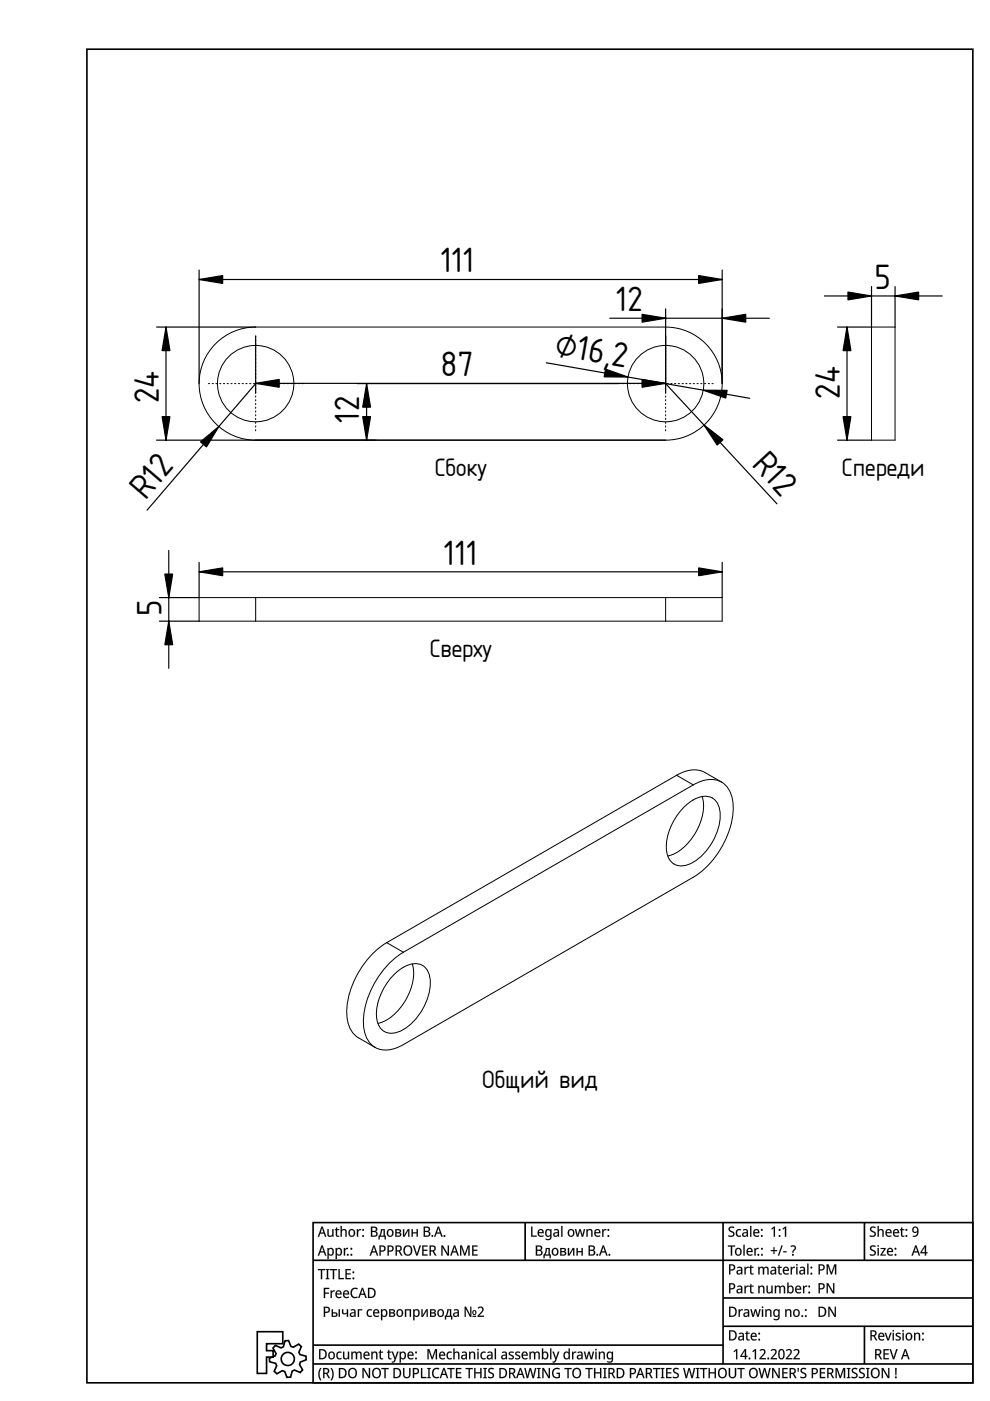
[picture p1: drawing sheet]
<svg xmlns="http://www.w3.org/2000/svg" width="210mm" height="297mm" viewBox="0 0 210 297" stroke-linecap="round" stroke-linejoin="round" font-family="sans-serif">
<defs><g id="words">
<g font-size="7">
<text x="93.4" y="57.7">111</text>
<text x="130.6" y="65.9">12</text>
<text x="185.4" y="61.2">5</text>
<text x="117.5" y="75.3" transform="rotate(10 117.5 75.3)">⌀16,2</text>
<text x="93.4" y="79.7">87</text>
<text x="33.6" y="85.5" transform="rotate(-90 33.6 85.5)">24</text>
<text x="76.2" y="89.6" transform="rotate(-90 76.2 89.6)">12</text>
<text x="178" y="84.5" transform="rotate(-90 178 84.5)">24</text>
<text x="159.2" y="98.5" transform="rotate(47 159.2 98.5)">R12</text>
<text x="30.8" y="106.2" transform="rotate(-49 30.8 106.2)">R12</text>
<text x="94.1" y="119.7">111</text>
<text x="34.2" y="130.7" transform="rotate(-90 34.2 130.7)">5</text>
</g>
<g font-size="5">
<text x="92.2" y="100.9">Сбоку</text>
<text x="178.5" y="100.9">Спереди</text>
<text x="91.1" y="139.3">Сверху</text>
<text x="102.2" y="230.6">Общий вид</text>
</g>
</g></defs>
<g fill="none" stroke="#000" stroke-width=".35">
<path d="M18.4 10.4h187.9v282.8h-187.9zM66.4 259.2h139.9v34h-139.9zM111.3 259.2v8M153.3 259.2v30M183.3 259.2v8M66.4 267.2h139.9M153.3 275.2h53M54.5 282.3l5.5 .1v2.5h-3.5v1.5h1.4v1.3h-1.4v3.5h-2zM58.4 285.2l1.2 .6 .5-.3 .3-1.2 .8-.1 .5 1.3 .5 .1 1.1-.6 .6 .5-.5 1.2 .2 .5 1.3 .3v.8l-1.2 .5-.2 .5 .7 1.1-.5 .6-1.3-.5-.4 .2-.4 1.3h-.8l-.4-1.2-.5-.2-1.2 .7-.6-.5 .6-1.3-.3-.4-1.2-.4-.1-.7 1.3-.5 .1-.5-.6-1.2zM66.4 285.2h86.9M66.4 289.2h139.9M153.3 281.2h53"/>
<path d="M183.3 281.2v8"/>
<circle cx="61" cy="288.1" r="1.39"/>
</g>
<g fill="#000">
<path d="M67.4 269.1h1.5v.2h-.6v1.9h-.3v-1.9h-.6zM69.1 269.1h.7v.1l-.2 .1v1.7h.2v.2h-.7v-.2h.2v-1.7l-.2-.1zM69.9 269.1h1.6v.2h-.7v1.9h-.2v-1.9h-.7zM71.8 269.1h.2v1.9h.9v.2h-1.1zM73.2 269.1h1.2v.2h-.9v.7h.8v.2h-.8v.8h.9v.2h-1.2zM74.7 269.8a.2 .2 0 0 1 .4 0 .2 .2 0 0 1-.4 0zM74.7 271a.2 .2 0 0 1 .4 0 .2 .2 0 0 1-.4 0z"/>
<path d="M67.4 269h1.5v.3h-.6v1.9h-.3v-1.9h-.6zM67.4 269.1v.2h.7l-.1 1.9h.3v-1.9h.6v-.2zM69.1 269h.7v.2l-.2 .1v1.7h.2v.2h-.7v-.2h.2v-1.7l-.2-.1zM69.1 269.1v.1l.2 .1v1.7h-.2v.2h.7v-.2h-.2v-1.7l.2-.1v-.1zM69.9 269h1.6v.3h-.7l.1 1.9h-.3v-1.9h-.7zM69.9 269.1v.2h.7v1.9h.2v-1.9h.7v-.2zM71.7 269h.3v2l.9-.1v.3h-1.2zM71.8 269.1v2.1h1.1v-.2h-.9v-1.9zM73.2 269h1.2v.3h-.9v.7h.8v.2h-.8v.8h.9v.2h-1.2zM73.2 269.1v2.1h1.2v-.2h-.9v-.8h.8v-.2h-.8v-.7h.9v-.2zM74.7 269.8a.21 .21 0 0 1 .4 0 .21 .21 0 0 1-.4 0zM74.8 269.8a.18 .18 0 0 0 .3 0 .18 .18 0 0 0-.3 0zM74.7 271a.21 .21 0 0 1 .4 0 .21 .21 0 0 1-.4 0zM74.8 271a.18 .18 0 0 0 .3 0 .18 .18 0 0 0-.3 0z"/>
<path d="M68.2 260h.2l.8 2.2h-.3l-.2-.7h-.8l-.2 .7h-.3zM68.2 260.1l-.8 2.1h.3l.2-.7h.8l.2 .7h.3l-.8-2.1zM68.3 260.3l-.3 1h.6zM68.3 260.3l.3 1h-.6zM69.4 260.6h.3v1a.39 .39 0 0 0 .5 .4 .39 .39 0 0 0 .2-.6v-.8h.3v1.6h-.2v-.2a.57 .57 0 0 1-.7 .2 .57 .57 0 0 1-.4-.5zM69.4 260.6v1.1a.57 .57 0 0 0 .4 .5 .57 .57 0 0 0 .7-.2v.2h.2v-1.6h-.3l.1 .8a.42 .42 0 0 1-.3 .6 .42 .42 0 0 1-.5-.4v-1zM71.3 260.2h.2v.4h.4v.2h-.4v1.1l.4 .1v.2a.49 .49 0 0 1-.7-.5v-.9h-.2v-.1l.2-.1zM71.3 260.2l-.1 .4-.2 .1v.1h.2v.9a.46 .46 0 0 0 .7 .5v-.2h-.3l-.2-.3v-.9h.5v-.2h-.5l.1-.4zM72.2 259.9h.3v.9a.57 .57 0 0 1 .6-.2 .57 .57 0 0 1 .4 .6v1h-.3v-1a.39 .39 0 0 0-.5-.4 .39 .39 0 0 0-.2 .6v.8h-.3zM72.2 259.9v2.3h.3v-.8a.42 .42 0 0 1 .2-.6 .42 .42 0 0 1 .6 .4l-.1 1h.3v-1a.57 .57 0 0 0-.4-.6 .57 .57 0 0 0-.7 .2l.1-.9zM74.1 260.8a.78 .78 0 0 1 1 .1 .78 .78 0 0 1 0 1 .78 .78 0 0 1-1 .1l-.2-.6zM74.1 260.8a.79 .79 0 0 0-.1 1.1 .79 .79 0 0 0 1.1 .1 .79 .79 0 0 0 .1-1.1 .79 .79 0 0 0-1.1-.1zM74.3 261a.55 .55 0 0 0-.1 .7 .55 .55 0 0 0 .7 .1 .55 .55 0 0 0 .1-.7 .55 .55 0 0 0-.7-.1zM74.2 260.9a.59 .59 0 0 1 .9 .3 .59 .59 0 0 1-.3 .8 .62 .62 0 0 1-.7-.3 .62 .62 0 0 1 .1-.8zM75.7 260.6h.2v.3l.3-.3h.4l-.2 .2a.45 .45 0 0 0-.5 .6v.8h-.2zM75.7 260.6v1.6h.2v-.8a.46 .46 0 0 1 .6-.6l.1-.2h-.4l-.3 .3v-.3zM76.8 260.8a.21 .21 0 0 1 .4 0 .21 .21 0 0 1-.4 0zM76.8 260.8a.2 .2 0 0 0 .4 0 .2 .2 0 0 0-.4 0zM76.8 262a.21 .21 0 0 1 .4 0 .21 .21 0 0 1-.4 0zM76.8 262.1a.2 .2 0 0 0 .4 0 .2 .2 0 0 0-.4 0z"/>
<path d="M68.2 264h.2l.8 2.2h-.3l-.2-.7h-.8l-.2 .7h-.3zM68.2 264.1l-.8 2.1h.3l.2-.7h.8l.2 .7h.3l-.8-2.1zM68.3 264.3l-.3 1h.6zM68.3 264.3l.3 1h-.6zM69.4 264.6h.3v.2a.56 .56 0 0 1 .5-.3 .56 .56 0 0 1 .5 .4 .79 .79 0 0 1 .1 1 .79 .79 0 0 1-.9 .3l-.2-.2v.9h-.3zM69.4 264.6v2.3h.3v-.9a.62 .62 0 0 0 .8 .1 .62 .62 0 0 0 .3-.7 .62 .62 0 0 0-.3-.8 .62 .62 0 0 0-.8 .2l-.1-.2zM69.8 264.9a.58 .58 0 0 0-.1 .7 .58 .58 0 0 0 .6 .3 .63 .63 0 0 0 .2-.7 .63 .63 0 0 0-.6-.4zM69.8 264.9a.59 .59 0 0 1 .7 .3 .59 .59 0 0 1-.2 .7 .61 .61 0 0 1-.6-.2 .61 .61 0 0 1 .1-.8zM71.2 264.6h.2v.2a.56 .56 0 0 1 .6-.3 .56 .56 0 0 1 .5 .4 .79 .79 0 0 1 0 1 .79 .79 0 0 1-.9 .3l-.2-.2v.9h-.2zM71.2 264.6v2.3h.2v-.9a.62 .62 0 0 0 .8 .1 .62 .62 0 0 0 .3-.7 .62 .62 0 0 0-.3-.8 .62 .62 0 0 0-.8 .2v-.2zM71.5 264.9a.58 .58 0 0 0-.1 .7 .58 .58 0 0 0 .7 .3 .63 .63 0 0 0 .1-.7 .63 .63 0 0 0-.5-.4zM71.5 264.9a.59 .59 0 0 1 .8 .3 .59 .59 0 0 1-.2 .7 .61 .61 0 0 1-.7-.2 .61 .61 0 0 1 .1-.8zM72.9 264.6h.2l.1 .3 .3-.3h.3l-.1 .2a.45 .45 0 0 0-.5 .5v.9h-.3zM72.9 264.6v1.6h.3l-.1-.9a.46 .46 0 0 1 .7-.5v-.2h-.3l-.3 .3-.1-.3zM73.5 266a.25 .25 0 0 1 .5 0 .25 .25 0 0 1-.5 0zM73.6 266a.18 .18 0 0 0 .3 0 .18 .18 0 0 0-.3 0zM74.3 264.8a.21 .21 0 0 1 .4 0 .21 .21 0 0 1-.4 0zM74.3 264.8a.2 .2 0 0 0 .4 0 .2 .2 0 0 0-.4 0zM74.3 266a.21 .21 0 0 1 .4 0 .21 .21 0 0 1-.4 0zM74.3 266a.2 .2 0 0 0 .4 0 .2 .2 0 0 0-.4 0z"/>
<path d="M68.2 260.1h.2l.8 2.1h-.3l-.2-.7h-.8l-.2 .7h-.3zM68.3 260.3l-.3 1h.6zM69.4 260.6h.3v1a.4 .4 0 0 0 .5 .4 .4 .4 0 0 0 .2-.6v-.8h.3v1.6h-.2v-.2a.57 .57 0 0 1-.7 .2 .57 .57 0 0 1-.4-.5zM71.3 260.2h.2v.4h.4v.2h-.4v.9l.1 .3h.3a.38 .38 0 0 1-.5 .2 .38 .38 0 0 1-.2-.5v-.9h-.2v-.1l.2-.1zM72.2 259.9h.3v.9a.57 .57 0 0 1 .6-.2 .57 .57 0 0 1 .4 .6v1h-.3v-1a.4 .4 0 0 0-.5-.4 .4 .4 0 0 0-.2 .6v.8h-.3zM74.1 260.8a.77 .77 0 0 1 1 .1 .77 .77 0 0 1 0 1 .77 .77 0 0 1-1 .1l-.2-.6zM74.3 261a.56 .56 0 0 0-.1 .7 .56 .56 0 0 0 .7 .2 .56 .56 0 0 0 .1-.8 .56 .56 0 0 0-.7-.1zM75.7 260.6h.2v.3l.3-.3h.4l-.1 .2a.47 .47 0 0 0-.6 .6v.8h-.2zM76.8 260.8a.2 .2 0 0 1 .4 0 .2 .2 0 0 1-.4 0zM76.8 262a.2 .2 0 0 1 .4 0 .2 .2 0 0 1-.4 0z"/>
<path d="M68.2 264.1h.2l.8 2.1h-.3l-.2-.7h-.8l-.2 .7h-.3zM68.3 264.3l-.3 1h.6zM69.4 264.6h.2l.1 .2a.63 .63 0 0 1 .8-.2 .63 .63 0 0 1 .3 .8 .64 .64 0 0 1-.3 .8 .64 .64 0 0 1-.8-.2v.9h-.3zM69.8 264.9a.59 .59 0 0 0-.1 .7 .59 .59 0 0 0 .6 .3 .64 .64 0 0 0 .2-.7 .64 .64 0 0 0-.6-.4zM71.2 264.6h.2v.2a.63 .63 0 0 1 .8-.2 .63 .63 0 0 1 .3 .8 .64 .64 0 0 1-.3 .8 .64 .64 0 0 1-.8-.2v.9h-.2zM71.5 264.9a.59 .59 0 0 0-.1 .7 .59 .59 0 0 0 .7 .3 .64 .64 0 0 0 .1-.7 .64 .64 0 0 0-.5-.4zM72.9 264.6h.2l.1 .3 .3-.3h.3l-.1 .2a.47 .47 0 0 0-.5 .5v.9h-.3zM73.6 266a.19 .19 0 0 1 .3 0 .19 .19 0 0 1-.3 0zM74.3 264.8a.2 .2 0 0 1 .4 0 .2 .2 0 0 1-.4 0zM74.3 266a.2 .2 0 0 1 .4 0 .2 .2 0 0 1-.4 0z"/>
<path d="M68.7 273.1h1.1v.2h-.9v.8h.8v.2h-.8v.9h-.2zM70.1 273.6h.2v.3l.4-.3h.3l-.1 .2a.47 .47 0 0 0-.5 .5v.9h-.3zM71.3 273.8a.66 .66 0 0 1 .8-.1 .66 .66 0 0 1 .3 .7h-1a.57 .57 0 0 0 .3 .6 .57 .57 0 0 0 .7-.1v.2a.85 .85 0 0 1-1.2-.2 .85 .85 0 0 1 .1-1.1zM71.5 273.9l-.1 .3h.8l-.2-.4zM72.9 273.8a.66 .66 0 0 1 .8-.1 .66 .66 0 0 1 .3 .7h-1a.57 .57 0 0 0 .3 .6 .57 .57 0 0 0 .6-.1v.2a.85 .85 0 0 1-1.1-.2 .85 .85 0 0 1 .1-1.1zM73.1 273.9l-.1 .3h.7l-.2-.4zM74.6 273.3l.9-.3 .4 .2-.2 .2a.82 .82 0 0 0-1 .1 .82 .82 0 0 0 0 1.1 .82 .82 0 0 0 1.1 .3v.2a1.07 1.07 0 0 1-1.3-.2 1.07 1.07 0 0 1-.1-1.3zM76.7 273h.3l.7 2.2h-.2l-.3-.7h-.8l-.2 .7h-.3zM76.8 273.3l-.3 1h.7zM78 273.1h.6a1.07 1.07 0 0 1 1.1 1.1 1.07 1.07 0 0 1-1.1 1h-.6zM78.3 273.3v1.7a.87 .87 0 0 0 1.1-.9 .87 .87 0 0 0-1.1-.8z"/>
<path d="M68.6 273h1.2v.3h-.9v.8l.8-.1v.3h-.8v.9h-.3zM68.7 273.1v2.1h.2v-.9h.8v-.2h-.8v-.8h.9v-.2zM70.1 273.6h.2v.3l.4-.3h.3l-.1 .2a.45 .45 0 0 0-.5 .5v.9h-.3zM70.1 273.6v1.6h.3l-.1-.9a.46 .46 0 0 1 .7-.5v-.2h-.3l-.3 .3-.1-.3zM71.3 273.8a.67 .67 0 0 1 .8-.1 .67 .67 0 0 1 .3 .8l-1-.1a.59 .59 0 0 0 .4 .6 .59 .59 0 0 0 .6-.1 .44 .44 0 0 1-.3 .4 .44 .44 0 0 1-.5-.1 .94 .94 0 0 1-.3-1.4zM71.3 273.8a.84 .84 0 0 0 0 1.1 .84 .84 0 0 0 1 .2l.1-.2a.56 .56 0 0 1-.7 .1 .56 .56 0 0 1-.3-.6h1a.65 .65 0 0 0-.3-.7 .65 .65 0 0 0-.8 .1zM71.5 273.9l-.1 .3h.8l-.3-.4zM71.5 273.9a.38 .38 0 0 1 .5-.1 .38 .38 0 0 1 .2 .5h-.8zM72.9 273.8a.67 .67 0 0 1 .8-.1 .67 .67 0 0 1 .3 .8l-1-.1a.59 .59 0 0 0 .4 .6 .59 .59 0 0 0 .6-.1 .44 .44 0 0 1-.3 .4 .44 .44 0 0 1-.5-.1 .94 .94 0 0 1-.3-1.4zM72.9 273.8a.84 .84 0 0 0 0 1.1 .84 .84 0 0 0 1 .2v-.2a.56 .56 0 0 1-.6 .1 .56 .56 0 0 1-.3-.6h1a.65 .65 0 0 0-.3-.7 .65 .65 0 0 0-.8 .1zM73.1 273.9l-.1 .3h.7l-.2-.4zM73.1 273.9a.38 .38 0 0 1 .5-.1 .38 .38 0 0 1 .1 .5h-.7zM74.6 273.3a1.09 1.09 0 0 1 1.3-.1l-.1 .2a.82 .82 0 0 0-1.2 .8 .82 .82 0 0 0 1.2 .7 .45 .45 0 0 1-.3 .4 .45 .45 0 0 1-.4-.1 1.2 1.2 0 0 1-.5-1.9zM74.6 273.3a1.09 1.09 0 0 0-.2 1.4 1.09 1.09 0 0 0 1.4 .4v-.2a.85 .85 0 0 1-1.2-.7 .85 .85 0 0 1 1.1-.9l.2-.1a1.16 1.16 0 0 0-1.3 .1zM76.7 273h.3l.8 2.2h-.3l-.3-.7h-.8l-.2 .7h-.3zM76.7 273l-.8 2.2h.3l.2-.7h.8l.3 .7h.2l-.7-2.2zM76.8 273.3l-.3 1h.6zM76.8 273.3l.4 1h-.7zM78 273h.6a1.09 1.09 0 0 1 1.1 1.2 1.09 1.09 0 0 1-1.1 1h-.6zM78 273.1v2.1a1.13 1.13 0 0 0 1.5-.6 1.13 1.13 0 0 0-.7-1.5zM78.3 273.3v1.7a.85 .85 0 0 0 1.1-.9 .85 .85 0 0 0-1.1-.8zM78.3 273.3a.88 .88 0 0 1 1.1 .8 .88 .88 0 0 1-1.1 .9z"/>
<path d="M68.7 277.1h.5a.69 .69 0 0 1 .7 .8 .69 .69 0 0 1-1 .5v.8h-.2zM68.9 277.3v.8h.2a.47 .47 0 0 0 .6-.5 .47 .47 0 0 0-.8-.3zM70.3 277.6h.3v.6h.4a.49 .49 0 0 1 .6 .5 .49 .49 0 0 1-.6 .5h-.7zM71.8 277.6h.3v1.6h-.3zM70.6 278.5v.5h.3a.27 .27 0 0 0 .4-.3 .27 .27 0 0 0-.4-.2zM72.5 277.6h.3v.7l.2 .1 .5-.1v-.7h.3v1.6h-.3v-.7a.6 .6 0 0 1-1-.3zM74.3 277.7a.63 .63 0 0 1 .7-.1 .63 .63 0 0 1 .4 .5v1.1h-.2v-.2a.54 .54 0 0 1-.7 .2 .54 .54 0 0 1-.3-.7 .54 .54 0 0 1 .7-.3h.2a.41 .41 0 0 0-.2-.4 .41 .41 0 0 0-.5 .1zM74.5 278.5v.1a.33 .33 0 0 0 .2 .4 .33 .33 0 0 0 .4-.2v-.4zM75.9 277.6h.9v.2h-.7v1.4h-.2zM77.9 277.8l.7-.2h.3l-.1 .3a.57 .57 0 0 0-.8 .5 .57 .57 0 0 0 .8 .5v.2a.83 .83 0 0 1-1-.3 .83 .83 0 0 1 .1-1zM79.3 277.8a.66 .66 0 0 1 .8-.1 .66 .66 0 0 1 .3 .7h-1a.57 .57 0 0 0 .3 .6 .57 .57 0 0 0 .6-.1v.2a.85 .85 0 0 1-1.1-.2 .85 .85 0 0 1 .1-1.1zM79.5 277.9l-.1 .3h.7l-.2-.4zM80.8 277.6h.2v.2a.63 .63 0 0 1 .8-.2 .63 .63 0 0 1 .3 .8 .64 .64 0 0 1-.3 .7 .64 .64 0 0 1-.8-.1v.9h-.2zM81.1 277.9a.59 .59 0 0 0-.1 .7 .59 .59 0 0 0 .7 .3 .64 .64 0 0 0 .1-.7 .64 .64 0 0 0-.5-.4zM82.5 277.6h.7a.41 .41 0 0 1 .5 .2 .41 .41 0 0 1-.3 .6 .44 .44 0 0 1 .4 .5 .44 .44 0 0 1-.6 .3h-.7zM82.8 277.8v.4l.6-.1v-.2zM82.8 278.5v.5l.7-.2-.1-.3zM84.3 277.8a.77 .77 0 0 1 1 .1 .77 .77 0 0 1 0 1 .77 .77 0 0 1-1 .1l-.2-.6zM84.4 277.9a.56 .56 0 0 0 0 .8 .56 .56 0 0 0 .7 .1 .56 .56 0 0 0 .1-.7 .56 .56 0 0 0-.8-.2zM85.9 277.6h1.2v1.6h-.2v-1.4h-.8v1.4h-.2zM87.6 277.6h.2l.1 .2a.63 .63 0 0 1 .8-.2 .63 .63 0 0 1 .3 .8 .64 .64 0 0 1-.3 .7 .64 .64 0 0 1-.8-.1v.9h-.3zM88 277.9a.59 .59 0 0 0-.1 .7 .59 .59 0 0 0 .6 .3 .64 .64 0 0 0 .2-.7 .64 .64 0 0 0-.6-.4zM89.4 277.6h.2v1.3l.8-1.3h.3v1.6h-.2v-1.3l-.8 1.3h-.3zM91.2 277.6h.6a.41 .41 0 0 1 .6 .2 .41 .41 0 0 1-.3 .6 .44 .44 0 0 1 .3 .5 .44 .44 0 0 1-.6 .3h-.6zM91.4 277.8v.4l.7-.1v-.2zM91.4 278.5v.5l.8-.2-.1-.3zM92.9 277.8a.77 .77 0 0 1 1 .1 .77 .77 0 0 1 0 1 .77 .77 0 0 1-1 .1l-.2-.6zM93.1 277.9a.56 .56 0 0 0-.1 .8 .56 .56 0 0 0 .8 .1 .56 .56 0 0 0 0-.7 .56 .56 0 0 0-.7-.2zM94.8 277.6h.9v1.4h.2v.8h-.3v-.6h-1v.6h-.3v-.8l.4-.4zM95.1 277.8l-.4 1.2h.7v-1.2zM96.2 277.7a.63 .63 0 0 1 .7-.1 .63 .63 0 0 1 .4 .5v1.1h-.2v-.2a.54 .54 0 0 1-.8 .2 .54 .54 0 0 1-.2-.7 .54 .54 0 0 1 .7-.3h.2a.41 .41 0 0 0-.2-.4 .41 .41 0 0 0-.5 .1zM96.4 278.5v.1a.33 .33 0 0 0 .2 .4 .33 .33 0 0 0 .4-.2v-.4zM98.5 277.1h.3l.9 1.7v-1.7h.2v2.1h-.3l-.9-1.8v1.8h-.2zM100.1 278.3a.5 .5 0 0 1 1 0 .5 .5 0 0 1-1 0zM100.4 278a.3 .3 0 0 0-.1 .5 .3 .3 0 0 0 .4 0 .3 .3 0 0 0 .1-.4 .3 .3 0 0 0-.4-.1zM100.2 279h.7v.2h-.7zM101.3 277.3a.71 .71 0 0 1 1.1-.1 .71 .71 0 0 1-.3 1.1l-.5 .7h1v.2h-1.3v-.2l.5-.6a.63 .63 0 0 0 .4-.5 .63 .63 0 0 0-.3-.6l-.5 .2z"/>
<path d="M68.6 277h.6a.7 .7 0 0 1 .7 .9 .7 .7 0 0 1-1 .5v.8h-.3zM68.7 277.1v2.1h.2v-.9a.68 .68 0 0 0 1-.4 .68 .68 0 0 0-.7-.8zM68.9 277.3v.8h.2a.46 .46 0 0 0 .5-.5 .46 .46 0 0 0-.7-.3zM68.9 277.3a.51 .51 0 0 1 .8 .4 .51 .51 0 0 1-.8 .4zM70.3 277.6h.3v.6h.4a.5 .5 0 0 1 .6 .5 .5 .5 0 0 1-.6 .5h-.7zM70.3 277.6v1.6h.7a.47 .47 0 0 0 .5-.5 .47 .47 0 0 0-.5-.4h-.4v-.7zM71.8 277.6h.3v1.6h-.3zM71.8 277.6v1.6h.3v-1.6zM70.6 278.5v.5l.7-.2-.1-.3zM70.6 278.5h.3a.29 .29 0 0 1 .4 .2 .29 .29 0 0 1-.4 .3h-.3zM72.5 277.6h.3v.7l.2 .1 .5-.1v-.7h.3v1.6h-.3v-.7a.62 .62 0 0 1-1-.3zM72.5 277.6v.6a.59 .59 0 0 0 .5 .4 .59 .59 0 0 0 .6-.1l-.1 .7h.3v-1.6h-.3l.1 .7a.48 .48 0 0 1-.8-.1v-.6zM74.3 277.7a.65 .65 0 0 1 .7-.1 .65 .65 0 0 1 .4 .5v1.1h-.2l-.1-.2a.54 .54 0 0 1-.7 .2 .54 .54 0 0 1-.2-.7 .54 .54 0 0 1 .7-.3h.2a.41 .41 0 0 0-.2-.4 .41 .41 0 0 0-.5 .1zM74.3 277.7l.1 .2a.42 .42 0 0 1 .5-.1 .42 .42 0 0 1 .2 .4 .58 .58 0 0 0-.7 .2 .58 .58 0 0 0 .1 .8h.3l.4-.2v.2h.2v-1.1a.61 .61 0 0 0-.4-.5 .61 .61 0 0 0-.7 .1zM74.6 278.5l-.2 .3a.35 .35 0 0 0 .5 .2 .35 .35 0 0 0 .2-.4v-.2zM74.5 278.5l.6-.1a.4 .4 0 0 1-.1 .5 .4 .4 0 0 1-.6-.1zM75.8 277.6h1v.2h-.7v1.4h-.3zM75.9 277.6v1.6h.2v-1.4h.7v-.2zM77.9 277.7l.7-.1h.3l-.1 .3a.55 .55 0 0 0-.8 .5 .55 .55 0 0 0 .8 .5v.2a.81 .81 0 0 1-1-.1 .81 .81 0 0 1 0-1.1zM78 277.8a.82 .82 0 0 0-.2 1 .82 .82 0 0 0 1 .3v-.2a.52 .52 0 0 1-.6 0 .52 .52 0 0 1-.2-.5l.2-.6 .6 .1 .1-.3h-.6zM79.3 277.8a.67 .67 0 0 1 .8-.1 .67 .67 0 0 1 .3 .8l-1-.1a.59 .59 0 0 0 .3 .6 .59 .59 0 0 0 .6-.1 .44 .44 0 0 1-.2 .4 .44 .44 0 0 1-.5-.1 .94 .94 0 0 1-.3-1.4zM79.3 277.8a.84 .84 0 0 0-.1 1.1 .84 .84 0 0 0 1.1 .2v-.2a.56 .56 0 0 1-.6 .1 .56 .56 0 0 1-.3-.6h1a.65 .65 0 0 0-.3-.7 .65 .65 0 0 0-.8 .1zM79.5 277.9l-.1 .3h.7l-.2-.4zM79.5 277.9a.38 .38 0 0 1 .5-.1 .38 .38 0 0 1 .1 .4h-.7zM80.8 277.6h.2v.2a.56 .56 0 0 1 .6-.3 .56 .56 0 0 1 .5 .4 .79 .79 0 0 1 0 1 .79 .79 0 0 1-.9 .3l-.2-.2 .1 .9h-.3zM80.8 277.6v2.3h.2v-.9a.62 .62 0 0 0 .8 .1 .62 .62 0 0 0 .3-.7 .62 .62 0 0 0-.3-.8 .62 .62 0 0 0-.8 .2v-.2zM81.1 277.9a.58 .58 0 0 0-.1 .7 .58 .58 0 0 0 .7 .3 .63 .63 0 0 0 .1-.7 .63 .63 0 0 0-.5-.4zM81.1 277.9a.59 .59 0 0 1 .8 .3 .59 .59 0 0 1-.2 .7 .61 .61 0 0 1-.7-.3 .61 .61 0 0 1 .1-.7zM82.5 277.6h.7a.42 .42 0 0 1 .5 .2 .42 .42 0 0 1-.3 .6 .42 .42 0 0 1 .4 .4 .42 .42 0 0 1-.4 .4h-.9zM82.5 277.6v1.6h.7a.45 .45 0 0 0 .6-.3 .45 .45 0 0 0-.4-.6 .39 .39 0 0 0 .3-.5 .39 .39 0 0 0-.5-.2zM82.8 277.8v.4l.6-.1v-.2zM82.8 277.8h.6v.4l-.6 .1zM82.8 278.5v.5l.7-.2-.1-.3zM82.8 278.5h.6l.1 .4-.7 .1zM84.2 277.8a.78 .78 0 0 1 1.1 .1 .78 .78 0 0 1 0 1 .78 .78 0 0 1-1.1 .1l-.2-.6zM84.3 277.8a.79 .79 0 0 0-.1 1.1 .79 .79 0 0 0 1.1 .1 .79 .79 0 0 0 0-1.1 .79 .79 0 0 0-1-.1zM84.4 278a.55 .55 0 0 0 0 .7 .55 .55 0 0 0 .7 .1 .55 .55 0 0 0 .1-.7 .55 .55 0 0 0-.8-.1zM84.4 277.9a.59 .59 0 0 1 .8 .3 .59 .59 0 0 1-.2 .8 .62 .62 0 0 1-.7-.3 .62 .62 0 0 1 .1-.8zM85.8 277.6h1.4v1.6h-.3v-1.4h-.8v1.4h-.3zM85.9 277.6v1.6h.2v-1.4h.8v1.4h.2v-1.6zM87.6 277.6h.2l.1 .2a.56 .56 0 0 1 .5-.3 .56 .56 0 0 1 .5 .4 .79 .79 0 0 1 0 1 .79 .79 0 0 1-.9 .3l-.1-.2v.9h-.3zM87.6 277.6v2.3h.3v-.9a.62 .62 0 0 0 .8 .1 .62 .62 0 0 0 .2-.7 .62 .62 0 0 0-.3-.8 .62 .62 0 0 0-.7 .2l-.1-.2zM88 277.9a.58 .58 0 0 0-.1 .7 .58 .58 0 0 0 .6 .3 .63 .63 0 0 0 .2-.7 .63 .63 0 0 0-.6-.4zM88 277.9a.59 .59 0 0 1 .7 .3 .59 .59 0 0 1-.2 .7 .61 .61 0 0 1-.7-.3 .61 .61 0 0 1 .2-.7zM89.3 277.6h.3v1.3l.8-1.3h.3v1.6h-.3l.1-1.3-.8 1.3h-.4zM89.4 277.6v1.6h.3l.8-1.4v1.4h.2v-1.6h-.3l-.8 1.3v-1.3zM91.2 277.6h.6a.42 .42 0 0 1 .6 .2 .42 .42 0 0 1-.3 .6 .42 .42 0 0 1 .4 .4 .42 .42 0 0 1-.5 .4h-.8zM91.2 277.6v1.6h.6a.45 .45 0 0 0 .6-.3 .45 .45 0 0 0-.3-.6 .39 .39 0 0 0 .3-.5 .39 .39 0 0 0-.6-.2zM91.4 277.8v.4l.7-.1v-.2zM91.4 277.8h.7v.4l-.7 .1zM91.4 278.5v.5l.7-.2v-.3zM91.4 278.5h.7l.1 .4-.8 .1zM92.9 277.8a.78 .78 0 0 1 1 .1 .78 .78 0 0 1 .1 1 .78 .78 0 0 1-1.1 .1l-.2-.6zM92.9 277.8a.79 .79 0 0 0 0 1.1 .79 .79 0 0 0 1 .1 .79 .79 0 0 0 .1-1.1 .79 .79 0 0 0-1.1-.1zM93.1 278a.55 .55 0 0 0-.1 .7 .55 .55 0 0 0 .7 .1 .55 .55 0 0 0 .1-.7 .55 .55 0 0 0-.7-.1zM93.1 277.9a.59 .59 0 0 1 .8 .3 .59 .59 0 0 1-.3 .8 .62 .62 0 0 1-.6-.3 .62 .62 0 0 1 .1-.8zM94.8 277.6h.9v1.4h.2v.8h-.3v-.6h-1v.6h-.3v-.8h.2l.2-.4zM94.8 277.6v.2a1.08 1.08 0 0 1-.5 1.2v.8h.3v-.6h1v.6h.3v-.8h-.3l.1-1.4zM95.1 277.8l-.4 1.2h.7v-1.2zM95.1 277.8h.3v1.2h-.7zM96.2 277.7a.65 .65 0 0 1 .7-.1 .65 .65 0 0 1 .4 .5v1.1h-.2l-.1-.2a.54 .54 0 0 1-.7 .2 .54 .54 0 0 1-.2-.7 .54 .54 0 0 1 .7-.3h.2a.41 .41 0 0 0-.2-.4 .41 .41 0 0 0-.5 .1zM96.2 277.7l.1 .2a.42 .42 0 0 1 .5-.1 .42 .42 0 0 1 .2 .4 .58 .58 0 0 0-.7 .2 .58 .58 0 0 0 .1 .8h.3l.4-.2v.2h.2v-1.1a.61 .61 0 0 0-.4-.5 .61 .61 0 0 0-.7 .1zM96.4 278.5l-.1 .3a.35 .35 0 0 0 .5 .2 .35 .35 0 0 0 .2-.4v-.2zM96.4 278.5l.6-.1a.4 .4 0 0 1-.1 .5 .4 .4 0 0 1-.6-.1zM98.5 277h.3l.9 1.8v-1.8h.3v2.2h-.4l-.9-1.8 .1 1.8h-.3zM98.5 277.1v2.1h.2v-1.8l.9 1.8h.3v-2.1h-.2v1.7l-.9-1.7zM100.1 278.3a.5 .5 0 0 1 1 0 .5 .5 0 0 1-1 0zM100.1 278.3a.47 .47 0 0 0 .9 0 .47 .47 0 0 0-.9 0zM100.4 278l.1 .6a.28 .28 0 0 0 .3-.3 .28 .28 0 0 0-.4-.3zM100.4 278a.29 .29 0 0 1 .4 .3 .29 .29 0 0 1-.4 .2zM100.2 279h.7v.2h-.7zM100.2 279v.2h.7v-.2zM101.3 277.3a.73 .73 0 0 1 1.1-.1 .73 .73 0 0 1-.2 1.2l-.6 .6 1-.1v.3h-1.4v-.2l.6-.6a.62 .62 0 0 0 .4-.5 .62 .62 0 0 0-.3-.6l-.5 .2zM101.3 277.3l.1 .2a.48 .48 0 0 1 .8-.1 .48 .48 0 0 1-.1 .7l-.8 .9v.2h1.3v-.2h-1l.4-.5a.8 .8 0 0 0 .5-.7 .8 .8 0 0 0-.4-.7z"/>
<path d="M78.6 260.1h.6a.55 .55 0 0 1 .8 .3 .55 .55 0 0 1-.4 .7 .58 .58 0 0 1 .4 .7 .58 .58 0 0 1-.6 .4h-.8zM78.9 260.3v.7l.7-.1v-.5zM78.9 261.2v.8l.8-.1v-.6zM80.8 260.6h.8v1.4h.2v.8h-.2v-.6h-1.1v.6h-.2v-.8l.3-.4zM81 260.8l-.3 1.2h.6v-1.2zM82.2 260.8a.77 .77 0 0 1 1 .1 .77 .77 0 0 1 0 1 .77 .77 0 0 1-1 .1l-.2-.6zM82.4 261a.56 .56 0 0 0-.1 .7 .56 .56 0 0 0 .7 .2 .56 .56 0 0 0 .1-.8 .56 .56 0 0 0-.7-.1zM83.8 260.6h.7a.41 .41 0 0 1 .5 .2 .41 .41 0 0 1-.3 .6 .44 .44 0 0 1 .4 .5 .44 .44 0 0 1-.6 .3h-.7zM84.1 260.8v.5l.6-.1v-.3zM84.1 261.5v.5l.7-.1-.1-.4zM85.4 260.6h.3v1.3l.8-1.3h.3v1.6h-.3l.1-1.3-.8 1.3h-.4zM87.3 260.6h.2v.7h.8v-.7h.3v1.6h-.3v-.7h-.8v.7h-.2zM89.8 260.1h.6a.55 .55 0 0 1 .7 .3 .55 .55 0 0 1-.3 .7 .58 .58 0 0 1 .4 .7 .58 .58 0 0 1-.7 .4h-.7zM90.1 260.3v.7l.7-.1v-.5zM90.1 261.2v.8l.8-.1v-.6zM91.5 262a.2 .2 0 0 1 .4 0 .2 .2 0 0 1-.4 0zM92.8 260.1h.3l.8 2.1h-.3l-.3-.7h-.8l-.2 .7h-.3zM92.9 260.3l-.3 1h.7zM94.1 262a.19 .19 0 0 1 .3 0 .19 .19 0 0 1-.3 0z"/>
<path d="M78.6 260.1h.6a.55 .55 0 0 1 .8 .3 .55 .55 0 0 1-.4 .7 .56 .56 0 0 1 .5 .6 .56 .56 0 0 1-.5 .5h-1zM78.6 260.1v2.1h.8a.58 .58 0 0 0 .7-.4 .58 .58 0 0 0-.5-.7 .53 .53 0 0 0 .3-.7 .53 .53 0 0 0-.7-.3zM78.9 260.3v.7l.7-.1v-.5zM78.9 260.3l.7 .1 .1 .2-.1 .3-.7 .1zM78.9 261.2v.8l.8-.1v-.6zM78.9 261.2h.4a.41 .41 0 0 1 .5 .4 .41 .41 0 0 1-.5 .4h-.4zM80.8 260.6h.8v1.4h.2v.8h-.3v-.6h-1v.6h-.3v-.8h.2l.2-.4zM80.8 260.6v.3a1.08 1.08 0 0 1-.5 1.1v.8h.2v-.6h1.1v.6h.2v-.8h-.2v-1.4zM81 260.8l-.3 1.2h.6v-1.2zM81 260.8h.4v1.2h-.8zM82.2 260.8a.78 .78 0 0 1 1 .1 .78 .78 0 0 1 0 1 .78 .78 0 0 1-1 .1l-.2-.6zM82.2 260.8a.79 .79 0 0 0-.1 1.1 .79 .79 0 0 0 1.1 .1 .79 .79 0 0 0 .1-1.1 .79 .79 0 0 0-1.1-.1zM82.4 261a.55 .55 0 0 0-.1 .7 .55 .55 0 0 0 .7 .1 .55 .55 0 0 0 .1-.7 .55 .55 0 0 0-.7-.1zM82.4 260.9a.59 .59 0 0 1 .8 .3 .59 .59 0 0 1-.3 .8 .62 .62 0 0 1-.6-.3 .62 .62 0 0 1 .1-.8zM83.8 260.6h.7a.42 .42 0 0 1 .5 .2 .42 .42 0 0 1-.3 .6 .42 .42 0 0 1 .4 .4 .42 .42 0 0 1-.4 .4h-.9zM83.8 260.6v1.6h.7a.45 .45 0 0 0 .6-.3 .45 .45 0 0 0-.4-.6 .39 .39 0 0 0 .3-.5 .39 .39 0 0 0-.5-.2zM84.1 260.8v.5l.6-.1v-.3zM84.1 260.8l.6 .1v.3l-.6 .1zM84.1 261.5v.5l.7-.1-.1-.3zM84.1 261.5h.6l.1 .4-.7 .1zM85.4 260.6h.3v1.4l.8-1.4h.3v1.6h-.3v-1.3l-.7 1.3h-.4zM85.4 260.6v1.6h.4l.7-1.3v1.3h.3v-1.6h-.3l-.8 1.4v-1.4zM87.3 260.6h.2v.7h.8v-.7h.3v1.6h-.3v-.7h-.8v.7h-.2zM87.3 260.6v1.6h.2v-.7h.8v.7h.3v-1.6h-.3v.7h-.8v-.7zM89.8 260.1h.6a.55 .55 0 0 1 .8 .3 .55 .55 0 0 1-.4 .7 .56 .56 0 0 1 .5 .6 .56 .56 0 0 1-.6 .5h-.9zM89.8 260.1v2.1h.7a.58 .58 0 0 0 .7-.4 .58 .58 0 0 0-.4-.7 .53 .53 0 0 0 .3-.7 .53 .53 0 0 0-.7-.3zM90.1 260.3v.7l.7-.1v-.5zM90.1 260.3l.7 .1 .1 .2-.1 .3-.7 .1zM90.1 261.2v.8l.7-.1v-.6zM90.1 261.2h.4a.41 .41 0 0 1 .5 .4 .41 .41 0 0 1-.5 .4h-.4zM91.5 262a.21 .21 0 0 1 .4 0 .21 .21 0 0 1-.4 0zM91.5 262.1a.2 .2 0 0 0 .4 0 .2 .2 0 0 0-.4 0zM92.8 260h.3l.8 2.2h-.3l-.3-.7h-.8l-.2 .7h-.3zM92.8 260.1l-.8 2.1h.3l.2-.7h.9l.2 .7h.3l-.8-2.1zM92.9 260.3l-.3 1h.6zM92.9 260.3l.4 1h-.7zM94 262a.25 .25 0 0 1 .5 0 .25 .25 0 0 1-.5 0zM94.1 262.1a.18 .18 0 0 0 .3 0 .18 .18 0 0 0-.3 0z"/>
<path d="M79.1 264h.3l.8 2.2h-.3l-.2-.7h-.8l-.2 .7h-.3zM79.2 264.1l-.8 2.1h.2l.3-.7h.8l.2 .7h.3l-.8-2.1zM79.3 264.3l-.3 1h.6zM79.3 264.3l.3 1h-.7zM80.4 264.1h.6a.7 .7 0 0 1 .7 .8 .7 .7 0 0 1-1 .5v.8h-.3zM80.5 264.1v2.1h.2v-.8a.68 .68 0 0 0 1-.5 .68 .68 0 0 0-.7-.8zM80.7 264.3v.8h.2a.46 .46 0 0 0 .6-.5 .46 .46 0 0 0-.8-.3zM80.7 264.3a.51 .51 0 0 1 .8 .4 .51 .51 0 0 1-.8 .4zM82.2 264.1h.5a.7 .7 0 0 1 .8 .8 .7 .7 0 0 1-1.1 .5l.1 .8h-.3zM82.2 264.1v2.1h.2v-.8a.68 .68 0 0 0 1-.5 .68 .68 0 0 0-.7-.8zM82.4 264.3v.8h.2a.46 .46 0 0 0 .6-.5 .46 .46 0 0 0-.8-.3zM82.4 264.3a.51 .51 0 0 1 .8 .4 .51 .51 0 0 1-.8 .4zM83.9 264.1h.5a.62 .62 0 0 1 .8 .4 .62 .62 0 0 1-.4 .7l.6 1h-.4l-.5-.9h-.4l.1 .9h-.3zM83.9 264.1v2.1h.2v-.9h.4l.5 .9h.3l-.5-1a.6 .6 0 0 0 .3-.7 .6 .6 0 0 0-.7-.4zM84.1 264.3v.8h.3a.39 .39 0 0 0 .5-.4 .39 .39 0 0 0-.5-.4zM84.1 264.3h.3a.42 .42 0 0 1 .5 .4 .42 .42 0 0 1-.5 .4h-.3zM85.8 264.3a1.09 1.09 0 0 1 1.6 .4 1.09 1.09 0 0 1-.7 1.5 1.14 1.14 0 0 1-1.2-.6 1.14 1.14 0 0 1 .3-1.3zM85.8 264.3a1.08 1.08 0 0 0-.2 1.4 1.08 1.08 0 0 0 1.4 .4 1.07 1.07 0 0 0 .3-1.5 1.07 1.07 0 0 0-1.5-.3zM86.1 264.4a.84 .84 0 0 0-.3 1 .84 .84 0 0 0 1 .5 .95 .95 0 0 0-.3-1.6zM86.1 264.4a.75 .75 0 0 1 .9 .1 .75 .75 0 0 1 .1 .9 .67 .67 0 0 1-.8 .6 .67 .67 0 0 1-.5-.9zM87.5 264.1h.3l.6 1.8 .6-1.8h.3l-.8 2.1h-.2zM87.5 264.1l.8 2.1h.2l.7-2.1h-.2l-.6 1.8-.6-1.8zM89.5 264.1h1.2v.2h-.9v.7h.8v.2h-.8v.8h.9v.2h-1.2zM89.5 264.1v2.1h1.1v-.2h-.8v-.8h.8v-.2h-.8v-.7h.8v-.2zM91.1 264.1h.5a.62 .62 0 0 1 .8 .4 .62 .62 0 0 1-.4 .7l.6 1h-.4l-.5-.9h-.3v.9h-.3zM91.1 264.1v2.1h.3l-.1-.9h.5l.4 .9h.3l-.5-1a.6 .6 0 0 0 .4-.7 .6 .6 0 0 0-.8-.4zM91.4 264.3v.8h.2a.39 .39 0 0 0 .5-.4 .39 .39 0 0 0-.5-.4zM91.3 264.3h.3a.42 .42 0 0 1 .5 .4 .42 .42 0 0 1-.5 .4h-.3zM93.6 264.1h.3l1 1.7v-1.7h.3v2.1h-.3l-1.1-1.8v1.8h-.2zM93.6 264.1v2.1h.2v-1.8l1.1 1.8h.3v-2.1h-.3l.1 1.8-1.1-1.8zM96.2 264h.3l.8 2.2h-.3l-.2-.7h-.8l-.3 .7h-.3zM96.2 264.1l-.7 2.1h.2l.3-.7h.8l.2 .7h.3l-.8-2.1zM96.4 264.3l-.3 1h.6zM96.4 264.3l.3 1h-.7zM97.5 264.1h.4l.6 1.7 .7-1.7h.4v2.1h-.3v-1.9l-.6 1.9h-.3l-.6-1.9v1.9h-.3zM97.5 264.1v2.1h.3v-1.9l.6 1.9h.3l.6-1.9v1.9h.3v-2.1h-.4l-.6 1.7-.7-1.7zM100.1 264.1h1.2v.2h-.9v.7h.8v.2h-.8v.8h.9v.2h-1.2zM100.1 264.1v2.1h1.1v-.2h-.8v-.8h.8v-.2h-.8v-.7h.8v-.2z"/>
<path d="M79.2 264.1h.2l.8 2.1h-.3l-.2-.7h-.8l-.3 .7h-.2zM79.3 264.3l-.3 1h.6zM80.5 264.1h.5a.69 .69 0 0 1 .7 .8 .69 .69 0 0 1-1 .5v.8h-.2zM80.7 264.3v.8h.2a.47 .47 0 0 0 .6-.5 .47 .47 0 0 0-.8-.3zM82.2 264.1h.5a.69 .69 0 0 1 .7 .8 .69 .69 0 0 1-1 .5v.8h-.2zM82.4 264.3v.8h.2a.47 .47 0 0 0 .6-.5 .47 .47 0 0 0-.8-.3zM83.9 264.1h.5a.62 .62 0 0 1 .8 .4 .62 .62 0 0 1-.4 .7l.5 1h-.3l-.5-.9h-.4v.9h-.2zM84.1 264.3v.8h.3a.4 .4 0 0 0 .5-.4 .4 .4 0 0 0-.5-.4zM85.8 264.3a1.08 1.08 0 0 1 1.6 .4 1.08 1.08 0 0 1-.7 1.5 1.12 1.12 0 0 1-1.1-.7 1.12 1.12 0 0 1 .2-1.2zM86.1 264.4a.86 .86 0 0 0-.3 1.1 .86 .86 0 0 0 1 .4 .96 .96 0 0 0-.3-1.6zM87.5 264.1h.3l.6 1.8 .6-1.8h.2l-.7 2.1h-.2zM89.5 264.1h1.1v.2h-.8v.7h.8v.2h-.8v.8h.8v.2h-1.1zM91.1 264.1h.5a.62 .62 0 0 1 .8 .4 .62 .62 0 0 1-.4 .7l.5 1h-.3l-.5-.9h-.3v.9h-.3zM91.4 264.3v.8h.2a.4 .4 0 0 0 .5-.4 .4 .4 0 0 0-.5-.4zM93.6 264.1h.3l1.1 1.7-.1-1.7h.3v2.1h-.3l-1.1-1.8v1.8h-.2zM96.2 264.1h.3l.8 2.1h-.3l-.2-.7h-.8l-.3 .7h-.2zM96.4 264.3l-.3 1h.6zM97.5 264.1h.4l.6 1.7 .7-1.7h.4v2.1h-.3v-1.9l-.6 1.9h-.3l-.6-1.9v1.9h-.3zM100.1 264.1h1.1v.2h-.8v.7h.8v.2h-.8v.8h.8v.2h-1.1z"/>
<path d="M112.6 260.1h.3v1.9h.9v.2h-1.2zM112.6 260.1v2.1h1.2v-.2h-.9v-1.9zM114.2 260.8a.67 .67 0 0 1 .8-.1 .67 .67 0 0 1 .3 .8h-1a.59 .59 0 0 0 .3 .5 .59 .59 0 0 0 .6-.1 .44 .44 0 0 1-.2 .4 .44 .44 0 0 1-.5-.1 .94 .94 0 0 1-.3-1.4zM114.2 260.8a.84 .84 0 0 0-.1 1.1 .84 .84 0 0 0 1.1 .2v-.2a.56 .56 0 0 1-.6 .1 .56 .56 0 0 1-.3-.6l1 .1a.65 .65 0 0 0-.3-.8 .65 .65 0 0 0-.8 .1zM114.4 260.9l-.1 .3h.7l-.2-.4zM114.4 260.9a.38 .38 0 0 1 .4-.1 .38 .38 0 0 1 .2 .5h-.8zM115.9 260.7l.4-.1 .4 .2v-.2h.2v1.6a.79 .79 0 0 1-1.2 .6v-.2a.57 .57 0 0 0 .7 .1 .57 .57 0 0 0 .3-.7 .69 .69 0 0 1-1 .1 .69 .69 0 0 1-.1-.9zM115.9 260.7a.8 .8 0 0 0-.3 1 .8 .8 0 0 0 .9 .4l.2-.1a.59 .59 0 0 1-.3 .7 .59 .59 0 0 1-.7-.1v.2a.99 .99 0 0 0 1.1-.2l.1-2h-.2v.2a.57 .57 0 0 0-.8-.1zM116 261a.55 .55 0 0 0-.1 .7 .55 .55 0 0 0 .7 .2 .63 .63 0 0 0 0-.7 .63 .63 0 0 0-.5-.4zM115.9 260.9a.56 .56 0 0 1 .8 .2 .56 .56 0 0 1-.1 .7 .49 .49 0 0 1-.7 .1 .49 .49 0 0 1-.1-.7zM117.4 260.7a.65 .65 0 0 1 .7-.1 .65 .65 0 0 1 .4 .5v1.1h-.2v-.2a.54 .54 0 0 1-.7 .2 .54 .54 0 0 1-.3-.7 .54 .54 0 0 1 .7-.2l.3-.1a.41 .41 0 0 0-.3-.4 .41 .41 0 0 0-.5 .1zM117.5 260.7v.2a.42 .42 0 0 1 .5-.1 .42 .42 0 0 1 .3 .5 .58 .58 0 0 0-.8 .1 .58 .58 0 0 0 .1 .8h.3l.4-.2v.2h.2v-1.1a.61 .61 0 0 0-.4-.5 .61 .61 0 0 0-.6 .1zM117.7 261.5l-.1 .3a.35 .35 0 0 0 .4 .2 .35 .35 0 0 0 .3-.4v-.2zM117.7 261.5l.6-.1a.4 .4 0 0 1-.2 .6 .4 .4 0 0 1-.6-.2zM119 259.9h.3v2.3h-.3zM119 259.9v2.3h.2v-2.3zM120.5 260.8a.78 .78 0 0 1 1.1 .1 .78 .78 0 0 1 0 1 .78 .78 0 0 1-1 .1l-.2-.6zM120.6 260.8a.79 .79 0 0 0-.1 1.1 .79 .79 0 0 0 1.1 .1 .79 .79 0 0 0 0-1.1 .79 .79 0 0 0-1-.1zM120.8 261a.55 .55 0 0 0-.1 .7 .55 .55 0 0 0 .7 .1 .55 .55 0 0 0 .1-.7 .55 .55 0 0 0-.7-.1zM120.7 260.9a.59 .59 0 0 1 .8 .3 .59 .59 0 0 1-.2 .8 .62 .62 0 0 1-.7-.3 .62 .62 0 0 1 .1-.8zM121.9 260.6h.3l.3 1.3 .3-1.3h.3l.4 1.3 .3-1.3h.3l-.4 1.6h-.4l-.3-1.3-.4 1.3h-.3zM121.9 260.6l.4 1.6h.3l.4-1.3 .3 1.3h.3l.5-1.6h-.3l-.3 1.3-.4-1.3h-.3l-.3 1.4-.3-1.4zM124.3 260.6h.3v.2a.57 .57 0 0 1 .6-.2 .57 .57 0 0 1 .4 .6v1h-.3v-1a.39 .39 0 0 0-.4-.4 .39 .39 0 0 0-.3 .6v.8h-.3zM124.3 260.6v1.6h.3v-.8a.42 .42 0 0 1 .3-.6 .42 .42 0 0 1 .5 .4v1h.2v-1a.57 .57 0 0 0-.4-.6 .57 .57 0 0 0-.6 .2l-.1-.2zM126.2 260.8a.67 .67 0 0 1 .8-.1 .67 .67 0 0 1 .3 .8h-1a.59 .59 0 0 0 .3 .5 .59 .59 0 0 0 .6-.1 .44 .44 0 0 1-.2 .4 .44 .44 0 0 1-.5-.1 .94 .94 0 0 1-.3-1.4zM126.2 260.8a.84 .84 0 0 0-.1 1.1 .84 .84 0 0 0 1.1 .2v-.2a.56 .56 0 0 1-.6 .1 .56 .56 0 0 1-.3-.6l1 .1a.65 .65 0 0 0-.3-.8 .65 .65 0 0 0-.8 .1zM126.4 260.9l-.1 .3h.7l-.2-.4zM126.4 260.9a.38 .38 0 0 1 .4-.1 .38 .38 0 0 1 .2 .5h-.7zM127.7 260.6h.2v.3l.3-.3h.4l-.1 .2a.45 .45 0 0 0-.5 .6v.8h-.3zM127.7 260.6v1.6h.2v-.8a.46 .46 0 0 1 .6-.6l.1-.2h-.3l-.4 .3v-.3zM128.8 260.8a.21 .21 0 0 1 .4 0 .21 .21 0 0 1-.4 0zM128.8 260.8a.2 .2 0 0 0 .4 0 .2 .2 0 0 0-.4 0zM128.8 262a.21 .21 0 0 1 .4 0 .21 .21 0 0 1-.4 0zM128.8 262.1a.2 .2 0 0 0 .4 0 .2 .2 0 0 0-.4 0z"/>
<path d="M112.6 260.1h.3v1.9h.9v.2h-1.2zM114.2 260.8a.66 .66 0 0 1 .8-.1 .66 .66 0 0 1 .3 .8h-1a.57 .57 0 0 0 .3 .5 .57 .57 0 0 0 .6-.1v.2a.85 .85 0 0 1-1.1-.2 .85 .85 0 0 1 .1-1.1zM114.4 260.9l-.1 .3h.7l-.2-.4zM115.9 260.7l.4-.1 .4 .2v-.2h.2v1.6a.75 .75 0 0 1-.4 .7 .75 .75 0 0 1-.8-.1v-.2a.58 .58 0 0 0 .7 .1 .58 .58 0 0 0 .3-.7 .68 .68 0 0 1-.9 .1 .68 .68 0 0 1-.2-.9zM116 261a.57 .57 0 0 0-.1 .7 .57 .57 0 0 0 .7 .2 .65 .65 0 0 0 .1-.7 .65 .65 0 0 0-.6-.4zM117.5 260.7a.63 .63 0 0 1 .6-.1 .63 .63 0 0 1 .4 .5v1.1h-.2v-.2a.54 .54 0 0 1-.7 .2 .54 .54 0 0 1-.3-.7 .54 .54 0 0 1 .7-.2l.3-.1a.41 .41 0 0 0-.3-.4 .41 .41 0 0 0-.5 .1zM117.7 261.5l-.1 .1a.33 .33 0 0 0 .2 .5 .33 .33 0 0 0 .4-.3l.1-.4zM119 259.9h.2v2.3h-.2zM120.6 260.8a.77 .77 0 0 1 1 .1 .77 .77 0 0 1 0 1 .77 .77 0 0 1-1 .1l-.2-.6zM120.7 261a.56 .56 0 0 0 0 .7 .56 .56 0 0 0 .7 .2 .56 .56 0 0 0 .1-.8 .56 .56 0 0 0-.8-.1zM121.9 260.6h.3l.3 1.3 .3-1.3h.3l.4 1.3 .3-1.3h.3l-.5 1.6h-.3l-.3-1.3-.4 1.3h-.3zM124.3 260.6h.2l.1 .2a.57 .57 0 0 1 .6-.2 .57 .57 0 0 1 .4 .6v1h-.2v-1a.4 .4 0 0 0-.5-.4 .4 .4 0 0 0-.3 .6v.8h-.3zM126.2 260.8a.66 .66 0 0 1 .8-.1 .66 .66 0 0 1 .3 .8h-1a.57 .57 0 0 0 .3 .5 .57 .57 0 0 0 .6-.1v.2a.85 .85 0 0 1-1.1-.2 .85 .85 0 0 1 .1-1.1zM126.4 260.9l-.1 .3h.7l-.2-.4zM127.7 260.6h.2v.3l.3-.3h.4l-.1 .2a.47 .47 0 0 0-.6 .6v.8h-.2zM128.8 260.8a.2 .2 0 0 1 .4 0 .2 .2 0 0 1-.4 0zM128.8 262a.2 .2 0 0 1 .4 0 .2 .2 0 0 1-.4 0z"/>
<path d="M113.6 264.1h.6a.55 .55 0 0 1 .7 .3 .55 .55 0 0 1-.3 .7 .58 .58 0 0 1 .4 .7 .58 .58 0 0 1-.7 .4h-.7zM113.9 264.3v.7l.7-.1v-.5zM113.9 265.2v.8l.7-.1v-.6zM115.7 264.6h.9v1.4h.2v.8h-.3v-.6h-1v.6h-.3v-.8l.4-.4zM116 264.8l-.4 1.2h.7v-1.2zM117.2 264.8a.77 .77 0 0 1 1 .1 .77 .77 0 0 1 0 1 .77 .77 0 0 1-1 .1l-.2-.6zM117.4 265a.56 .56 0 0 0-.1 .7 .56 .56 0 0 0 .7 .2 .56 .56 0 0 0 .1-.8 .56 .56 0 0 0-.7-.1zM118.8 264.6h.6a.41 .41 0 0 1 .6 .2 .41 .41 0 0 1-.3 .6 .44 .44 0 0 1 .3 .5 .44 .44 0 0 1-.6 .3h-.6zM119 264.8v.5l.7-.1v-.3zM119 265.5v.5l.8-.1-.1-.4zM120.4 264.6h.3l-.1 1.3 .8-1.3h.4v1.6h-.3v-1.3l-.8 1.3h-.3zM122.2 264.6h.3v.7h.8v-.7h.3v1.6h-.3v-.7h-.8v.7h-.3zM124.8 264.1h.6a.55 .55 0 0 1 .7 .3 .55 .55 0 0 1-.3 .7 .58 .58 0 0 1 .4 .7 .58 .58 0 0 1-.7 .4h-.7zM125.1 264.3v.7l.7-.1v-.5zM125.1 265.2v.8l.7-.1v-.6zM126.5 266a.19 .19 0 0 1 .3 0 .19 .19 0 0 1-.3 0zM127.8 264.1h.2l.8 2.1h-.3l-.2-.7h-.8l-.2 .7h-.3zM127.9 264.3l-.3 1h.6zM129 266a.2 .2 0 0 1 .4 0 .2 .2 0 0 1-.4 0z"/>
<path d="M113.6 264.1h.6a.55 .55 0 0 1 .7 .3 .55 .55 0 0 1-.3 .7 .56 .56 0 0 1 .5 .6 .56 .56 0 0 1-.6 .5h-.9zM113.6 264.1v2.1h.7a.58 .58 0 0 0 .7-.5 .58 .58 0 0 0-.4-.6 .53 .53 0 0 0 .3-.7 .53 .53 0 0 0-.7-.3zM113.9 264.3v.7l.7-.1v-.5zM113.9 264.3l.7 .1 .1 .2-.1 .3-.7 .1zM113.9 265.2v.8l.7-.1v-.6zM113.9 265.2h.4a.41 .41 0 0 1 .5 .4 .41 .41 0 0 1-.5 .4h-.4zM115.7 264.6h.9v1.4h.2v.8h-.3v-.6h-1v.6h-.3v-.8h.2l.2-.4zM115.7 264.6v.2a1.08 1.08 0 0 1-.5 1.2v.8h.3v-.6h1v.6h.3v-.8h-.3l.1-1.4zM116 264.8l-.4 1.2h.7v-1.2zM116 264.8h.3v1.2h-.7zM117.2 264.8a.78 .78 0 0 1 1 .1 .78 .78 0 0 1 0 1 .78 .78 0 0 1-1 .1l-.2-.6zM117.2 264.8a.79 .79 0 0 0-.1 1.1 .79 .79 0 0 0 1.1 .1 .79 .79 0 0 0 .1-1.1 .79 .79 0 0 0-1.1-.1zM117.4 265a.55 .55 0 0 0-.1 .7 .55 .55 0 0 0 .7 .1 .55 .55 0 0 0 .1-.7 .55 .55 0 0 0-.7-.1zM117.3 264.9a.59 .59 0 0 1 .9 .3 .59 .59 0 0 1-.3 .8 .62 .62 0 0 1-.7-.3 .62 .62 0 0 1 .1-.8zM118.8 264.6h.6a.42 .42 0 0 1 .6 .2 .42 .42 0 0 1-.3 .6 .42 .42 0 0 1 .4 .4 .42 .42 0 0 1-.5 .4h-.8zM118.8 264.6v1.6h.6a.45 .45 0 0 0 .6-.3 .45 .45 0 0 0-.3-.6 .39 .39 0 0 0 .3-.5 .39 .39 0 0 0-.6-.2zM119 264.8v.5l.7-.1v-.3zM119 264.8l.7 .1v.3l-.7 .1zM119 265.5v.5l.7-.2v-.2zM119 265.5h.7l.1 .4-.8 .1zM120.4 264.6h.3v1.3l.7-1.3h.4v1.6h-.3v-1.3l-.8 1.3h-.3zM120.4 264.6v1.6h.3l.8-1.3v1.3h.3v-1.6h-.4l-.7 1.4v-1.4zM122.2 264.6h.3v.7h.8v-.7h.3v1.6h-.3v-.7h-.8v.7h-.3zM122.2 264.6v1.6h.3v-.7h.8v.7h.3v-1.6h-.3v.7h-.8v-.7zM124.8 264.1h.6a.55 .55 0 0 1 .7 .3 .55 .55 0 0 1-.3 .7 .56 .56 0 0 1 .4 .6 .56 .56 0 0 1-.5 .5h-.9zM124.8 264.1v2.1h.7a.58 .58 0 0 0 .7-.5 .58 .58 0 0 0-.4-.6 .53 .53 0 0 0 .3-.7 .53 .53 0 0 0-.7-.3zM125.1 264.3v.7l.7-.1-.1-.5zM125.1 264.3l.7 .1 .1 .2-.1 .3-.7 .1zM125.1 265.2v.8l.7-.1v-.6zM125.1 265.2h.3a.41 .41 0 0 1 .5 .4 .41 .41 0 0 1-.4 .4h-.4zM126.4 266a.25 .25 0 0 1 .5 0 .25 .25 0 0 1-.5 0zM126.5 266a.18 .18 0 0 0 .3 0 .18 .18 0 0 0-.3 0zM127.8 264h.3l.7 2.2h-.3l-.2-.7h-.8l-.2 .7h-.3zM127.8 264.1l-.8 2.1h.3l.2-.7h.8l.2 .7h.3l-.8-2.1zM127.9 264.3l-.3 1h.6zM127.9 264.3l.4 1h-.7zM129 266a.21 .21 0 0 1 .4 0 .21 .21 0 0 1-.4 0zM129 266a.2 .2 0 0 0 .4 0 .2 .2 0 0 0-.4 0z"/>
<path d="M154.6 268.1h.5a.69 .69 0 0 1 .8 .8 .69 .69 0 0 1-1.1 .5v.8h-.2zM154.8 268.3v.8h.2a.47 .47 0 0 0 .6-.5 .47 .47 0 0 0-.8-.3zM156.3 268.7a.63 .63 0 0 1 .7-.1 .63 .63 0 0 1 .4 .5v1.1h-.2l-.1-.2a.54 .54 0 0 1-.7 .2 .54 .54 0 0 1-.2-.7 .54 .54 0 0 1 .7-.3h.2a.41 .41 0 0 0-.2-.4 .41 .41 0 0 0-.5 .1zM156.5 269.5l-.1 .1a.33 .33 0 0 0 .3 .5 .33 .33 0 0 0 .4-.3v-.4zM157.8 268.6h.3v.3l.3-.3h.3l-.1 .2a.47 .47 0 0 0-.5 .5v.9h-.3zM159.1 268.2h.2v.4h.4v.2h-.4v.9l.1 .3h.4a.38 .38 0 0 1-.5 .2 .38 .38 0 0 1-.3-.5v-.9h-.2v-.1l.2-.1zM160.8 268.6h.2v.2a.55 .55 0 0 1 1 0 .53 .53 0 0 1 .6-.2 .53 .53 0 0 1 .4 .6v1h-.3l-.1-1.4a.4 .4 0 0 0-.5 .1 .4 .4 0 0 0-.1 .4v.9h-.3v-1a.37 .37 0 0 0-.4-.4 .37 .37 0 0 0-.3 .6v.8h-.2zM163.5 268.7a.63 .63 0 0 1 .6-.1 .63 .63 0 0 1 .5 .5v1.1h-.2l-.1-.2a.54 .54 0 0 1-.7 .2 .54 .54 0 0 1-.3-.7 .54 .54 0 0 1 .7-.3h.3a.41 .41 0 0 0-.2-.4 .41 .41 0 0 0-.5 .1zM163.7 269.5l-.1 .1a.33 .33 0 0 0 .3 .5 .33 .33 0 0 0 .4-.3v-.4zM165.1 268.2h.2v.4h.4v.2h-.4v.9l.1 .3h.4a.38 .38 0 0 1-.5 .2 .38 .38 0 0 1-.3-.5v-.9h-.2v-.1l.2-.1zM166.2 268.8a.66 .66 0 0 1 .8-.1 .66 .66 0 0 1 .3 .8h-1.1a.57 .57 0 0 0 .4 .5 .57 .57 0 0 0 .6-.1v.2a.85 .85 0 0 1-1.1-.2 .85 .85 0 0 1 .1-1.1zM166.4 268.9l-.2 .3h.8l-.2-.4zM167.6 268.6h.3v.3l.3-.3h.3l-.1 .2a.47 .47 0 0 0-.5 .5v.9h-.3zM168.8 268.2a.16 .16 0 0 1 .3 0 .16 .16 0 0 1-.3 0zM168.8 268.6h.3v1.6h-.3zM169.6 268.7a.63 .63 0 0 1 .7-.1 .63 .63 0 0 1 .4 .5v1.1h-.2l-.1-.2a.54 .54 0 0 1-.7 .2 .54 .54 0 0 1-.2-.7 .54 .54 0 0 1 .7-.3h.2a.41 .41 0 0 0-.2-.4 .41 .41 0 0 0-.5 .1zM169.8 269.5l-.1 .1a.33 .33 0 0 0 .3 .5 .33 .33 0 0 0 .4-.3v-.4zM171.1 267.9h.3v2.3h-.3zM171.8 268.8a.2 .2 0 0 1 .4 0 .2 .2 0 0 1-.4 0zM171.8 270a.2 .2 0 0 1 .4 0 .2 .2 0 0 1-.4 0z"/>
<path d="M154.6 268h.5a.7 .7 0 0 1 .8 .9 .7 .7 0 0 1-1.1 .5l.1 .8h-.3zM154.6 268.1v2.1h.2v-.8a.68 .68 0 0 0 1-.5 .68 .68 0 0 0-.7-.8zM154.8 268.3v.8h.2a.46 .46 0 0 0 .6-.5 .46 .46 0 0 0-.8-.3zM154.8 268.3a.51 .51 0 0 1 .8 .4 .51 .51 0 0 1-.8 .4zM156.3 268.7a.65 .65 0 0 1 .7-.1 .65 .65 0 0 1 .4 .5v1.1h-.2l-.1-.2a.54 .54 0 0 1-.7 .2 .54 .54 0 0 1-.2-.7 .54 .54 0 0 1 .7-.3h.2a.41 .41 0 0 0-.2-.4 .41 .41 0 0 0-.5 .1zM156.3 268.7l.1 .2a.42 .42 0 0 1 .5-.1 .42 .42 0 0 1 .2 .5 .58 .58 0 0 0-.8 .1 .58 .58 0 0 0 .1 .8h.4l.4-.2v.2h.2v-1.1a.61 .61 0 0 0-.4-.5 .61 .61 0 0 0-.7 .1zM156.5 269.5l-.1 .3a.35 .35 0 0 0 .5 .2 .35 .35 0 0 0 .2-.4v-.2zM156.5 269.5l.6-.1a.4 .4 0 0 1-.2 .6 .4 .4 0 0 1-.5-.2zM157.8 268.6h.3v.3l.3-.3h.4l-.2 .2a.45 .45 0 0 0-.5 .5v.9h-.3zM157.8 268.6v1.6h.3v-.9a.46 .46 0 0 1 .6-.5v-.2h-.3l-.3 .3v-.3zM159.1 268.2h.2v.4h.5v.2h-.5v1.1l.5 .1-.1 .2a.49 .49 0 0 1-.7-.5v-.9h-.2v-.1l.2-.1zM159.1 268.2v.4l-.3 .1v.1h.3v.9a.46 .46 0 0 0 .6 .5l.1-.2h-.4l-.1-.3v-.9h.4v-.2h-.4v-.4zM160.8 268.6h.2v.2a.54 .54 0 0 1 1 0 .54 .54 0 0 1 .6-.2 .54 .54 0 0 1 .4 .6v1h-.3v-1.2l-.3-.2a.4 .4 0 0 0-.4 .5v.9h-.3l-.1-1.4a.35 .35 0 0 0-.5 .3v1.1h-.3zM160.8 268.6v1.6h.2v-.8a.39 .39 0 0 1 .3-.6 .39 .39 0 0 1 .5 .4l-.1 1h.3v-.9a.42 .42 0 0 1 .1-.4 .42 .42 0 0 1 .5-.1l.1 .4v1h.3l-.1-1a.54 .54 0 0 0-.3-.6 .54 .54 0 0 0-.7 .3 .54 .54 0 0 0-.9-.1v-.2zM163.5 268.7a.65 .65 0 0 1 .7-.1 .65 .65 0 0 1 .4 .5v1.1h-.2l-.1-.2a.54 .54 0 0 1-.7 .2 .54 .54 0 0 1-.3-.7 .54 .54 0 0 1 .7-.3h.3a.41 .41 0 0 0-.3-.4 .41 .41 0 0 0-.4 .1zM163.5 268.7l.1 .2a.42 .42 0 0 1 .5-.1 .42 .42 0 0 1 .2 .5 .58 .58 0 0 0-.8 .1 .58 .58 0 0 0 .1 .8h.4l.3-.2 .1 .2h.2l-.1-1.1a.61 .61 0 0 0-.4-.5 .61 .61 0 0 0-.6 .1zM163.7 269.5l-.1 .3a.35 .35 0 0 0 .4 .2 .35 .35 0 0 0 .3-.4v-.2zM163.7 269.5l.6-.1a.4 .4 0 0 1-.2 .6 .4 .4 0 0 1-.5-.2zM165.1 268.2h.2v.4h.5v.2h-.5v1.1l.5 .1-.1 .2a.49 .49 0 0 1-.7-.5v-.9h-.2v-.1l.2-.1zM165.1 268.2v.4l-.3 .1v.1h.3v.9a.46 .46 0 0 0 .6 .5l.1-.2h-.4l-.1-.3v-.9h.4v-.2h-.4v-.4zM166.1 268.8a.67 .67 0 0 1 .9-.1 .67 .67 0 0 1 .3 .8h-1a.59 .59 0 0 0 .3 .5 .59 .59 0 0 0 .6-.1 .44 .44 0 0 1-.2 .4 .44 .44 0 0 1-.5-.1 .94 .94 0 0 1-.4-1.4zM166.2 268.8a.84 .84 0 0 0-.1 1.1 .84 .84 0 0 0 1.1 .2v-.2a.56 .56 0 0 1-.6 .1 .56 .56 0 0 1-.4-.6l1.1 .1a.65 .65 0 0 0-.3-.8 .65 .65 0 0 0-.8 .1zM166.4 268.9l-.2 .3h.8l-.2-.4zM166.4 268.9a.38 .38 0 0 1 .4-.1 .38 .38 0 0 1 .2 .5h-.8zM167.6 268.6h.3v.3l.3-.3h.4l-.2 .2a.45 .45 0 0 0-.5 .5v.9h-.3zM167.6 268.6v1.6h.3v-.9a.46 .46 0 0 1 .6-.5v-.2h-.3l-.3 .3v-.3zM168.8 268.2a.18 .18 0 0 1 .3 0 .18 .18 0 0 1-.3 0zM168.8 268.2a.15 .15 0 0 0 .3 0 .15 .15 0 0 0-.3 0zM168.8 268.6h.3v1.6h-.3zM168.8 268.6v1.6h.3v-1.6zM169.6 268.7a.65 .65 0 0 1 .7-.1 .65 .65 0 0 1 .4 .5v1.1h-.2l-.1-.2a.54 .54 0 0 1-.7 .2 .54 .54 0 0 1-.2-.7 .54 .54 0 0 1 .7-.3h.2a.41 .41 0 0 0-.2-.4 .41 .41 0 0 0-.5 .1zM169.6 268.7l.1 .2a.42 .42 0 0 1 .5-.1 .42 .42 0 0 1 .2 .5 .58 .58 0 0 0-.8 .1 .58 .58 0 0 0 .1 .8h.4l.4-.2v.2h.2v-1.1a.61 .61 0 0 0-.4-.5 .61 .61 0 0 0-.7 .1zM169.8 269.5l-.1 .3a.35 .35 0 0 0 .5 .2 .35 .35 0 0 0 .2-.4v-.2zM169.8 269.5l.6-.1a.4 .4 0 0 1-.2 .6 .4 .4 0 0 1-.5-.2zM171.1 267.9h.3v2.3h-.3zM171.1 267.9v2.3h.3v-2.3zM171.8 268.8a.21 .21 0 0 1 .4 0 .21 .21 0 0 1-.4 0zM171.9 268.8a.18 .18 0 0 0 .3 0 .18 .18 0 0 0-.3 0zM171.8 270a.21 .21 0 0 1 .4 0 .21 .21 0 0 1-.4 0zM171.9 270a.18 .18 0 0 0 .3 0 .18 .18 0 0 0-.3 0z"/>
<path d="M154.6 272.1h.5a.69 .69 0 0 1 .8 .8 .69 .69 0 0 1-1.1 .5v.8h-.2zM154.8 272.3v.8h.2a.47 .47 0 0 0 .6-.5 .47 .47 0 0 0-.8-.3zM156.3 272.7a.63 .63 0 0 1 .7-.1 .63 .63 0 0 1 .4 .5v1.1h-.2l-.1-.2a.54 .54 0 0 1-.7 .2 .54 .54 0 0 1-.2-.7 .54 .54 0 0 1 .7-.3h.2a.41 .41 0 0 0-.2-.4 .41 .41 0 0 0-.5 .1zM156.5 273.5l-.1 .1a.33 .33 0 0 0 .3 .4 .33 .33 0 0 0 .4-.2v-.4zM157.8 272.6h.3v.3l.3-.3h.3l-.1 .2a.47 .47 0 0 0-.5 .5v.9h-.3zM159.1 272.2h.2v.4h.4v.2h-.4v.9l.1 .3h.4a.38 .38 0 0 1-.5 .2 .38 .38 0 0 1-.3-.5v-.9h-.2v-.1l.2-.1zM160.8 272.6h.2v.2a.57 .57 0 0 1 .7-.2 .57 .57 0 0 1 .4 .6v1h-.3v-1a.4 .4 0 0 0-.5-.4 .4 .4 0 0 0-.3 .6v.8h-.2zM162.5 272.6h.3v1a.4 .4 0 0 0 .5 .4 .4 .4 0 0 0 .2-.6v-.8h.3v1.6h-.2v-.2a.57 .57 0 0 1-.7 .2 .57 .57 0 0 1-.4-.6zM164.3 272.6h.2v.2a.55 .55 0 0 1 1 0 .53 .53 0 0 1 .6-.2 .53 .53 0 0 1 .4 .6v1h-.3l-.1-1.4a.4 .4 0 0 0-.5 .1 .4 .4 0 0 0-.1 .4v.9h-.3v-1a.37 .37 0 0 0-.4-.4 .37 .37 0 0 0-.3 .6v.8h-.2zM166.9 271.9h.3v.9a.63 .63 0 0 1 .8-.2 .63 .63 0 0 1 .3 .8 .64 .64 0 0 1-.3 .8 .64 .64 0 0 1-.8-.2l-.1 .2h-.2zM167.3 272.9l-.1 .1a.53 .53 0 0 0 0 .7 .53 .53 0 0 0 .7 .2l.1-.5-.2-.5zM168.8 272.8a.66 .66 0 0 1 .8-.1 .66 .66 0 0 1 .3 .7h-1.1a.57 .57 0 0 0 .4 .6 .57 .57 0 0 0 .6-.1v.2a.85 .85 0 0 1-1.1-.2 .85 .85 0 0 1 .1-1.1zM169 272.9l-.1 .3h.7l-.2-.4zM170.3 272.6h.2v.3l.3-.3h.3l-.1 .2a.47 .47 0 0 0-.5 .5v.9h-.2zM171.4 272.8a.2 .2 0 0 1 .4 0 .2 .2 0 0 1-.4 0zM171.4 274a.2 .2 0 0 1 .4 0 .2 .2 0 0 1-.4 0z"/>
<path d="M154.6 272h.5a.7 .7 0 0 1 .8 .9 .7 .7 0 0 1-1.1 .5l.1 .8h-.3zM154.6 272.1v2.1h.2v-.8a.68 .68 0 0 0 1-.5 .68 .68 0 0 0-.7-.8zM154.8 272.3v.8h.2a.46 .46 0 0 0 .6-.5 .46 .46 0 0 0-.8-.3zM154.8 272.3a.51 .51 0 0 1 .8 .4 .51 .51 0 0 1-.8 .4zM156.3 272.7a.65 .65 0 0 1 .7-.1 .65 .65 0 0 1 .4 .5v1.1h-.2l-.1-.2a.54 .54 0 0 1-.7 .2 .54 .54 0 0 1-.2-.7 .54 .54 0 0 1 .7-.3h.2a.41 .41 0 0 0-.2-.4 .41 .41 0 0 0-.5 .1zM156.3 272.7l.1 .2a.42 .42 0 0 1 .5-.1 .42 .42 0 0 1 .2 .4 .58 .58 0 0 0-.8 .2 .58 .58 0 0 0 .1 .8h.4l.4-.2v.2h.2v-1.1a.61 .61 0 0 0-.4-.5 .61 .61 0 0 0-.7 .1zM156.5 273.5l-.1 .3a.35 .35 0 0 0 .5 .2 .35 .35 0 0 0 .2-.4v-.2zM156.5 273.5l.6-.1a.4 .4 0 0 1-.2 .6 .4 .4 0 0 1-.5-.2zM157.8 272.6h.3v.3l.3-.3h.4l-.2 .2a.45 .45 0 0 0-.5 .5v.9h-.3zM157.8 272.6v1.6h.3v-.9a.46 .46 0 0 1 .6-.5v-.2h-.3l-.3 .3v-.3zM159.1 272.2h.2v.4h.5v.2h-.5v1l.5 .2-.1 .2a.49 .49 0 0 1-.7-.5v-.9h-.2v-.1l.2-.1zM159.1 272.2v.4l-.3 .1v.1h.3v.9a.46 .46 0 0 0 .6 .5l.1-.2h-.4l-.1-.3v-.9h.4v-.2h-.4v-.4zM160.8 272.6h.2v.2a.57 .57 0 0 1 .7-.2 .57 .57 0 0 1 .4 .6v1h-.3v-1a.39 .39 0 0 0-.5-.4 .39 .39 0 0 0-.2 .6v.8h-.3zM160.8 272.6v1.6h.2v-.8a.42 .42 0 0 1 .3-.6 .42 .42 0 0 1 .5 .4v1h.3v-1a.57 .57 0 0 0-.4-.6 .57 .57 0 0 0-.7 .2v-.2zM162.5 272.6h.3v1a.39 .39 0 0 0 .5 .4 .39 .39 0 0 0 .2-.6v-.8h.3v1.6h-.2v-.2a.57 .57 0 0 1-.7 .2 .57 .57 0 0 1-.4-.6zM162.5 272.6v1a.57 .57 0 0 0 .4 .6 .57 .57 0 0 0 .7-.2v.2h.2v-1.6h-.3l.1 .8a.42 .42 0 0 1-.3 .6 .42 .42 0 0 1-.5-.4v-1zM164.3 272.6h.2v.2a.54 .54 0 0 1 1 0 .54 .54 0 0 1 .6-.2 .54 .54 0 0 1 .4 .6v1h-.3v-1.2l-.3-.2a.4 .4 0 0 0-.4 .5v.9h-.3l-.1-1.4a.35 .35 0 0 0-.5 .3v1.1h-.3zM164.3 272.6v1.6h.2v-.8a.39 .39 0 0 1 .3-.6 .39 .39 0 0 1 .5 .4l-.1 1h.3v-.9a.42 .42 0 0 1 .1-.4 .42 .42 0 0 1 .5-.1l.1 .4v1h.3l-.1-1a.54 .54 0 0 0-.3-.6 .54 .54 0 0 0-.7 .2 .54 .54 0 0 0-.9 0v-.2zM166.9 271.9h.3v.9a.64 .64 0 0 1 .8-.2 .64 .64 0 0 1 .3 .8 .65 .65 0 0 1-.3 .8 .65 .65 0 0 1-.8-.2l-.1 .2h-.2zM166.9 271.9v2.3h.2l.1-.2a.62 .62 0 0 0 .8 .1 .62 .62 0 0 0 .3-.7 .63 .63 0 0 0-.4-.7 .63 .63 0 0 0-.7 .1v-.9zM167.3 272.9l-.1 .2a.52 .52 0 0 0 0 .6 .52 .52 0 0 0 .7 .1l.1-.4-.2-.5zM167.3 272.9l.3-.1a.62 .62 0 0 1 .4 .7 .62 .62 0 0 1-.6 .5l-.2-.4zM168.7 272.8a.67 .67 0 0 1 .9-.1 .67 .67 0 0 1 .3 .8l-1-.1a.59 .59 0 0 0 .3 .6 .59 .59 0 0 0 .6-.1 .44 .44 0 0 1-.2 .4 .44 .44 0 0 1-.5-.1 .94 .94 0 0 1-.4-1.4zM168.8 272.8a.84 .84 0 0 0-.1 1.1 .84 .84 0 0 0 1.1 .2v-.2a.56 .56 0 0 1-.6 .1 .56 .56 0 0 1-.4-.6h1.1a.65 .65 0 0 0-.3-.7 .65 .65 0 0 0-.8 .1zM169 272.9l-.1 .3h.7l-.2-.4zM169 272.9a.38 .38 0 0 1 .4-.1 .38 .38 0 0 1 .2 .5h-.8zM170.2 272.6h.3v.3l.3-.3h.4l-.2 .2a.45 .45 0 0 0-.5 .5v.9h-.3zM170.3 272.6v1.6h.2v-.9a.46 .46 0 0 1 .6-.5v-.2h-.3l-.3 .3v-.3zM171.4 272.8a.21 .21 0 0 1 .4 0 .21 .21 0 0 1-.4 0zM171.4 272.8a.2 .2 0 0 0 .4 0 .2 .2 0 0 0-.4 0zM171.4 274a.21 .21 0 0 1 .4 0 .21 .21 0 0 1-.4 0zM171.4 274a.2 .2 0 0 0 .4 0 .2 .2 0 0 0-.4 0z"/>
<path d="M154.3 264.1h1.5v.2h-.6v1.9h-.2v-1.9h-.7zM156 264.8a.77 .77 0 0 1 1 .1 .77 .77 0 0 1 .1 1 .77 .77 0 0 1-1.1 .1l-.2-.6zM156.2 265a.56 .56 0 0 0-.1 .7 .56 .56 0 0 0 .8 .2 .56 .56 0 0 0 0-.8 .56 .56 0 0 0-.7-.1zM157.6 263.9h.3v2.3h-.3zM158.5 264.8a.66 .66 0 0 1 .8-.1 .66 .66 0 0 1 .3 .8h-1.1a.57 .57 0 0 0 .4 .5 .57 .57 0 0 0 .6-.1v.2a.85 .85 0 0 1-1.1-.2 .85 .85 0 0 1 .1-1.1zM158.7 264.9l-.1 .3h.7l-.2-.4zM160 264.6h.2v.3l.3-.3h.3l-.1 .2a.47 .47 0 0 0-.5 .5v.9h-.2zM160.6 266a.2 .2 0 0 1 .4 0 .2 .2 0 0 1-.4 0zM161.4 264.8a.2 .2 0 0 1 .4 0 .2 .2 0 0 1-.4 0zM161.4 266a.2 .2 0 0 1 .4 0 .2 .2 0 0 1-.4 0z"/>
<path d="M154.3 264.1h1.6v.2h-.7v1.9h-.3l.1-1.9h-.7zM154.3 264.1v.2h.7v1.9h.2v-1.9h.6v-.2zM156 264.8a.78 .78 0 0 1 1.1 .1 .78 .78 0 0 1 0 1 .78 .78 0 0 1-1.1 .1l-.2-.6zM156 264.8a.79 .79 0 0 0 0 1.1 .79 .79 0 0 0 1 .1 .79 .79 0 0 0 .1-1.1 .79 .79 0 0 0-1.1-.1zM156.2 265a.55 .55 0 0 0-.1 .7 .55 .55 0 0 0 .8 .1 .55 .55 0 0 0 0-.7 .55 .55 0 0 0-.7-.1zM156.2 264.9a.59 .59 0 0 1 .8 .3 .59 .59 0 0 1-.3 .8 .62 .62 0 0 1-.6-.3 .62 .62 0 0 1 .1-.8zM157.6 263.9h.3v2.3h-.3zM157.6 263.9v2.3h.3v-2.3zM158.4 264.8a.67 .67 0 0 1 .9-.1 .67 .67 0 0 1 .3 .8h-1a.59 .59 0 0 0 .3 .5 .59 .59 0 0 0 .6-.1 .44 .44 0 0 1-.2 .4 .44 .44 0 0 1-.5-.1 .94 .94 0 0 1-.4-1.4zM158.5 264.8a.84 .84 0 0 0-.1 1.1 .84 .84 0 0 0 1.1 .2v-.2a.56 .56 0 0 1-.6 .1 .56 .56 0 0 1-.4-.6l1.1 .1a.65 .65 0 0 0-.3-.8 .65 .65 0 0 0-.8 .1zM158.7 264.9l-.1 .3h.7l-.2-.4zM158.7 264.9a.38 .38 0 0 1 .4-.1 .38 .38 0 0 1 .2 .5h-.8zM159.9 264.6h.3v.3l.3-.3h.4l-.2 .2a.45 .45 0 0 0-.5 .5v.9h-.3zM160 264.6v1.6h.2v-.9a.46 .46 0 0 1 .6-.5v-.2h-.3l-.3 .3v-.3zM160.6 266a.21 .21 0 0 1 .4 0 .21 .21 0 0 1-.4 0zM160.6 266a.2 .2 0 0 0 .4 0 .2 .2 0 0 0-.4 0zM161.4 264.8a.21 .21 0 0 1 .4 0 .21 .21 0 0 1-.4 0zM161.4 264.8a.18 .18 0 0 0 .3 0 .18 .18 0 0 0-.3 0zM161.4 266a.21 .21 0 0 1 .4 0 .21 .21 0 0 1-.4 0zM161.4 266a.18 .18 0 0 0 .3 0 .18 .18 0 0 0-.3 0z"/>
<path d="M154.7 260.2l.7-.1 .3 .1-.1 .2a.44 .44 0 0 0-.6-.1 .44 .44 0 0 0-.2 .5l.1 .1a.68 .68 0 0 1 .8 .5 .68 .68 0 0 1-.5 .8l-.7-.1v-.2a.54 .54 0 0 0 .6 .2 .54 .54 0 0 0 .3-.6v-.1a.83 .83 0 0 1-.7-1.2zM156.2 260.8l.6-.2 .3 .1-.1 .2a.57 .57 0 0 0-.7 .5 .57 .57 0 0 0 .8 .5v.3a.83 .83 0 0 1-1.1-.3 .83 .83 0 0 1 .2-1.1zM157.5 260.7a.63 .63 0 0 1 .7-.1 .63 .63 0 0 1 .4 .5v1.1h-.2l-.1-.2a.54 .54 0 0 1-.7 .2 .54 .54 0 0 1-.2-.7 .54 .54 0 0 1 .7-.2l.2-.1a.41 .41 0 0 0-.2-.4 .41 .41 0 0 0-.5 .1zM157.7 261.5l-.1 .1a.33 .33 0 0 0 .3 .5 .33 .33 0 0 0 .4-.3v-.4zM159 259.9h.3v2.3h-.3zM159.9 260.8a.66 .66 0 0 1 .8-.1 .66 .66 0 0 1 .3 .8h-1a.57 .57 0 0 0 .3 .5 .57 .57 0 0 0 .6-.1v.2a.85 .85 0 0 1-1.1-.2 .85 .85 0 0 1 .1-1.1zM160.1 260.9l-.1 .3h.7l-.2-.4zM161.3 260.8a.2 .2 0 0 1 .4 0 .2 .2 0 0 1-.4 0zM161.3 262a.2 .2 0 0 1 .4 0 .2 .2 0 0 1-.4 0z"/>
<path d="M154.6 260.2l.8-.1 .3 .1-.1 .2a.43 .43 0 0 0-.6-.1 .43 .43 0 0 0-.1 .5l.3 .2a.67 .67 0 0 1 .5 .9 .67 .67 0 0 1-1 .3l-.3-.1 .1-.2a.53 .53 0 0 0 .6 .1 .53 .53 0 0 0 .3-.5l-.1-.1a.75 .75 0 0 1-.7-.4 .75 .75 0 0 1 0-.8zM154.7 260.2a.6 .6 0 0 0 .3 1 .45 .45 0 0 1 .4 .6 .45 .45 0 0 1-.7 .2l-.2-.1v.2a.72 .72 0 0 0 .9 .1 .72 .72 0 0 0 .2-.9l-.4-.3a.43 .43 0 0 1-.4-.6 .43 .43 0 0 1 .7-.1l.1 .1 .1-.2-.6-.1zM156.2 260.8l.6-.2 .3 .1v.2a.55 .55 0 0 0-.8 .5 .55 .55 0 0 0 .8 .5v.3a.81 .81 0 0 1-1-.2 .81 .81 0 0 1 0-1.1zM156.2 260.8a.82 .82 0 0 0-.1 1.1 .82 .82 0 0 0 1 .3v-.3a.52 .52 0 0 1-.6 .1 .52 .52 0 0 1-.2-.6l.2-.5h.5l.1-.2-.6-.1zM157.5 260.7a.65 .65 0 0 1 .7-.1 .65 .65 0 0 1 .4 .5v1.1h-.2l-.1-.2a.54 .54 0 0 1-.7 .2 .54 .54 0 0 1-.2-.7 .54 .54 0 0 1 .7-.2l.2-.1a.41 .41 0 0 0-.2-.4 .41 .41 0 0 0-.5 .1zM157.5 260.7l.1 .2a.42 .42 0 0 1 .5-.1 .42 .42 0 0 1 .2 .5 .58 .58 0 0 0-.8 .1 .58 .58 0 0 0 .1 .8h.4l.4-.2v.2h.2v-1.1a.61 .61 0 0 0-.4-.5 .61 .61 0 0 0-.7 .1zM157.7 261.5l-.1 .3a.35 .35 0 0 0 .5 .2 .35 .35 0 0 0 .2-.4v-.2zM157.7 261.5l.6-.1a.4 .4 0 0 1-.2 .6 .4 .4 0 0 1-.5-.2zM159 259.9h.3v2.3h-.3zM159 259.9v2.3h.3v-2.3zM159.9 260.8a.67 .67 0 0 1 .8-.1 .67 .67 0 0 1 .3 .8h-1a.59 .59 0 0 0 .3 .5 .59 .59 0 0 0 .6-.1 .44 .44 0 0 1-.2 .4 .44 .44 0 0 1-.5-.1 .94 .94 0 0 1-.3-1.4zM159.9 260.8a.84 .84 0 0 0-.1 1.1 .84 .84 0 0 0 1.1 .2v-.2a.56 .56 0 0 1-.6 .1 .56 .56 0 0 1-.3-.6l1 .1a.65 .65 0 0 0-.3-.8 .65 .65 0 0 0-.8 .1zM160.1 260.9l-.1 .3h.7l-.2-.4zM160.1 260.9a.38 .38 0 0 1 .4-.1 .38 .38 0 0 1 .2 .5h-.7zM161.3 260.8a.21 .21 0 0 1 .4 0 .21 .21 0 0 1-.4 0zM161.4 260.8a.18 .18 0 0 0 .3 0 .18 .18 0 0 0-.3 0zM161.3 262a.21 .21 0 0 1 .4 0 .21 .21 0 0 1-.4 0zM161.4 262.1a.18 .18 0 0 0 .3 0 .18 .18 0 0 0-.3 0z"/>
<path d="M154.6 277.1h.6a1.07 1.07 0 0 1 1 1.1 1.07 1.07 0 0 1-1.1 1h-.5zM154.8 277.3v1.7a.87 .87 0 0 0 1.1-.9 .87 .87 0 0 0-1.1-.8zM156.6 277.6h.2l.1 .3 .3-.3h.3l-.1 .2a.47 .47 0 0 0-.5 .5v.9h-.3zM157.8 277.7a.63 .63 0 0 1 .6-.1 .63 .63 0 0 1 .4 .5v1.1h-.1l-.1-.2a.54 .54 0 0 1-.7 .2 .54 .54 0 0 1-.3-.7 .54 .54 0 0 1 .7-.3h.3a.41 .41 0 0 0-.2-.4 .41 .41 0 0 0-.5 .1zM158 278.5l-.1 .1a.33 .33 0 0 0 .3 .4 .33 .33 0 0 0 .4-.2v-.4zM159.1 277.6h.3l.3 1.3 .3-1.3h.3l.4 1.3 .3-1.3h.3l-.4 1.6h-.4l-.3-1.3-.4 1.3h-.3zM161.5 277.2a.16 .16 0 0 1 .3 0 .16 .16 0 0 1-.3 0zM161.5 277.6h.3v1.6h-.3zM162.3 277.6h.2v.2a.57 .57 0 0 1 .7-.2 .57 .57 0 0 1 .4 .5v1.1h-.3v-1a.4 .4 0 0 0-.5-.4 .4 .4 0 0 0-.3 .6v.8h-.2zM164.2 277.7l.5-.1 .3 .2 .1-.2h.2v1.6a.75 .75 0 0 1-.4 .7 .75 .75 0 0 1-.8-.1v-.2a.58 .58 0 0 0 .7 .1 .58 .58 0 0 0 .2-.7 .68 .68 0 0 1-.9 .1 .68 .68 0 0 1-.1-.9zM164.3 277.9a.57 .57 0 0 0-.1 .8 .57 .57 0 0 0 .7 .2 .65 .65 0 0 0 .1-.7 .65 .65 0 0 0-.6-.4zM166.5 277.6h.2v.2a.57 .57 0 0 1 .7-.2 .57 .57 0 0 1 .4 .5v1.1h-.3v-1a.4 .4 0 0 0-.5-.4 .4 .4 0 0 0-.2 .6v.8h-.3zM168.3 277.8a.77 .77 0 0 1 1.1 .1 .77 .77 0 0 1 0 1 .77 .77 0 0 1-1 .1l-.2-.6zM168.5 277.9a.56 .56 0 0 0 0 .8 .56 .56 0 0 0 .7 .1 .56 .56 0 0 0 .1-.7 .56 .56 0 0 0-.8-.2zM169.9 279a.2 .2 0 0 1 .4 0 .2 .2 0 0 1-.4 0zM170.7 277.7a.2 .2 0 0 1 .4 0 .2 .2 0 0 1-.4 0zM170.7 279a.2 .2 0 0 1 .4 0 .2 .2 0 0 1-.4 0z"/>
<path d="M154.6 277h.6a1.09 1.09 0 0 1 1 1.2 1.09 1.09 0 0 1-1.1 1h-.5zM154.6 277.1v2.1a1.13 1.13 0 0 0 1.5-.6 1.13 1.13 0 0 0-.7-1.5zM154.8 277.3v1.7a.85 .85 0 0 0 1.1-.9 .85 .85 0 0 0-1.1-.8zM154.8 277.3a.88 .88 0 0 1 1.1 .8 .88 .88 0 0 1-1.1 .9zM156.6 277.6h.2l.1 .3 .3-.3h.3l-.1 .2a.45 .45 0 0 0-.5 .5v.9h-.3zM156.6 277.6v1.6h.3l-.1-.9a.46 .46 0 0 1 .7-.5v-.2h-.3l-.3 .3-.1-.3zM157.8 277.7a.65 .65 0 0 1 .6-.1 .65 .65 0 0 1 .5 .5v1.1h-.3v-.2a.54 .54 0 0 1-.7 .2 .54 .54 0 0 1-.3-.7 .54 .54 0 0 1 .7-.3h.3a.41 .41 0 0 0-.3-.4 .41 .41 0 0 0-.5 .1zM157.8 277.7v.2a.42 .42 0 0 1 .6-.1 .42 .42 0 0 1 .2 .4 .58 .58 0 0 0-.8 .2 .58 .58 0 0 0 .1 .8h.4l.3-.2 .1 .2h.1v-1.1a.61 .61 0 0 0-.4-.5 .61 .61 0 0 0-.6 .1zM158 278.5l-.1 .3a.35 .35 0 0 0 .4 .2 .35 .35 0 0 0 .3-.4v-.2zM158 278.5l.6-.1a.4 .4 0 0 1-.2 .5 .4 .4 0 0 1-.5-.1zM159.1 277.6h.3l.3 1.3 .3-1.3h.3l.4 1.3 .3-1.3h.3l-.4 1.6h-.4l-.3-1.3-.4 1.3h-.3zM159.1 277.6l.4 1.6h.3l.4-1.4 .3 1.4h.4l.4-1.6h-.3l-.3 1.3-.4-1.3h-.3l-.3 1.3-.3-1.3zM161.5 277.2a.18 .18 0 0 1 .3 0 .18 .18 0 0 1-.3 0zM161.5 277.2a.15 .15 0 0 0 .3 0 .15 .15 0 0 0-.3 0zM161.5 277.6h.3v1.6h-.3zM161.5 277.6v1.6h.3v-1.6zM162.3 277.6h.2v.2a.57 .57 0 0 1 .7-.2 .57 .57 0 0 1 .4 .5v1.1h-.3v-1a.39 .39 0 0 0-.5-.4 .39 .39 0 0 0-.3 .6v.8h-.2zM162.3 277.6v1.6h.2v-.8a.42 .42 0 0 1 .3-.6 .42 .42 0 0 1 .5 .4v1h.3l-.1-1.1a.57 .57 0 0 0-.4-.5 .57 .57 0 0 0-.6 .2v-.2zM164.2 277.6h.5l.3 .2 .1-.2h.2v1.6a.79 .79 0 0 1-1.3 .6v-.3a.57 .57 0 0 0 .8 .2 .57 .57 0 0 0 .2-.7 .69 .69 0 0 1-.9 .1 .69 .69 0 0 1-.2-.9zM164.2 277.7a.8 .8 0 0 0-.3 1 .8 .8 0 0 0 1 .4l.1-.1a.59 .59 0 0 1-.2 .6 .59 .59 0 0 1-.7 0v.2a.99 .99 0 0 0 1.1-.2l.1-2h-.2l-.1 .2a.57 .57 0 0 0-.8-.1zM164.3 277.9a.55 .55 0 0 0-.1 .8 .55 .55 0 0 0 .7 .2 .63 .63 0 0 0 .1-.7 .63 .63 0 0 0-.6-.4zM164.3 277.9a.56 .56 0 0 1 .7 .2 .56 .56 0 0 1 0 .7 .49 .49 0 0 1-.7 .1 .49 .49 0 0 1-.1-.7zM166.5 277.6h.2v.2a.57 .57 0 0 1 .7-.2 .57 .57 0 0 1 .4 .5v1.1h-.3v-1a.39 .39 0 0 0-.5-.4 .39 .39 0 0 0-.2 .6v.8h-.3zM166.5 277.6v1.6h.3l-.1-.8a.42 .42 0 0 1 .3-.6 .42 .42 0 0 1 .5 .4v1h.3v-1.1a.57 .57 0 0 0-.4-.5 .57 .57 0 0 0-.7 .2v-.2zM168.3 277.8a.78 .78 0 0 1 1.1 .1 .78 .78 0 0 1 0 1 .78 .78 0 0 1-1.1 .1l-.2-.6zM168.4 277.8a.79 .79 0 0 0-.1 1.1 .79 .79 0 0 0 1.1 .1 .79 .79 0 0 0 0-1.1 .79 .79 0 0 0-1-.1zM168.5 278a.55 .55 0 0 0 0 .7 .55 .55 0 0 0 .7 .1 .55 .55 0 0 0 .1-.7 .55 .55 0 0 0-.8-.1zM168.5 277.9a.59 .59 0 0 1 .8 .3 .59 .59 0 0 1-.2 .8 .62 .62 0 0 1-.7-.3 .62 .62 0 0 1 .1-.8zM169.9 279a.21 .21 0 0 1 .4 0 .21 .21 0 0 1-.4 0zM169.9 279a.2 .2 0 0 0 .4 0 .2 .2 0 0 0-.4 0zM170.7 277.7a.21 .21 0 0 1 .4 0 .21 .21 0 0 1-.4 0zM170.7 277.8a.18 .18 0 0 0 .3 0 .18 .18 0 0 0-.3 0zM170.7 279a.21 .21 0 0 1 .4 0 .21 .21 0 0 1-.4 0zM170.7 279a.18 .18 0 0 0 .3 0 .18 .18 0 0 0-.3 0z"/>
<path d="M164 264.4h.2v.6h.6v.3h-.6v.6h-.2v-.6h-.6v-.3h.6zM165.7 264.1h.2l-.7 2.1h-.3zM166.1 265.3h.7v.2h-.7zM167.6 264.2a.67 .67 0 0 1 1.1 .1 .67 .67 0 0 1-.4 1l-.1 .3h-.2l.2-.6a.43 .43 0 0 0 .2-.7 .43 .43 0 0 0-.7 .1zM167.9 266a.2 .2 0 0 1 .4 0 .2 .2 0 0 1-.4 0z"/>
<path d="M164 264.4h.2v.6h.6v.3h-.6v.6h-.2v-.6h-.6v-.3h.6zM164 264.4v.7l-.6-.1v.3l.6-.1v.7h.2v-.7l.6 .1v-.3l-.6 .1v-.7zM165.7 264.1h.3l-.8 2.1h-.3zM165.7 264.1l-.7 2.1h.2l.7-2.1zM166.1 265.3h.7v.2h-.7zM166.1 265.3v.2h.7v-.2zM167.6 264.2a.68 .68 0 0 1 1.1 .1 .68 .68 0 0 1-.4 1l-.1 .3h-.2v-.4l.3-.3a.37 .37 0 0 0 .1-.6 .37 .37 0 0 0-.6 .1h-.1zM167.6 264.2l.1 .2a.45 .45 0 0 1 .8 0 .45 .45 0 0 1-.3 .7l-.2 .5h.2l.2-.5a.62 .62 0 0 0 .2-.9 .62 .62 0 0 0-1 0zM167.9 266a.21 .21 0 0 1 .4 0 .21 .21 0 0 1-.4 0zM167.9 266a.2 .2 0 0 0 .4 0 .2 .2 0 0 0-.4 0z"/>
<path d="M163.5 260.5l.6-.4h.2v2.1h-.2v-1.9l-.4 .4zM165.1 260.8a.2 .2 0 0 1 .4 0 .2 .2 0 0 1-.4 0zM165.1 262a.2 .2 0 0 1 .4 0 .2 .2 0 0 1-.4 0zM165.9 260.5l.6-.4h.2v2.1h-.3v-1.9l-.3 .4z"/>
<path d="M163.5 260.5l.6-.4h.2v2.1h-.3l.1-1.8-.4 .3zM163.5 260.5l.2 .2 .4-.4v1.9h.2v-2.1h-.2zM165.1 260.8a.21 .21 0 0 1 .4 0 .21 .21 0 0 1-.4 0zM165.1 260.8a.2 .2 0 0 0 .4 0 .2 .2 0 0 0-.4 0zM165.1 262a.21 .21 0 0 1 .4 0 .21 .21 0 0 1-.4 0zM165.1 262.1a.2 .2 0 0 0 .4 0 .2 .2 0 0 0-.4 0zM165.9 260.5l.6-.4h.2v2.1h-.3v-1.8l-.4 .3zM165.9 260.5l.2 .2 .4-.4-.1 1.9h.3v-2.1h-.2z"/>
<path d="M173.6 268.1h.5a.69 .69 0 0 1 .7 .8 .69 .69 0 0 1-1 .5v.8h-.2zM173.8 268.3v.8h.2a.47 .47 0 0 0 .6-.5 .47 .47 0 0 0-.8-.3zM175.3 268.1h.4l.6 1.7 .6-1.7h.4v2.1h-.3l.1-1.9-.7 1.9h-.2l-.7-1.9v1.9h-.2z"/>
<path d="M173.5 268h.6a.7 .7 0 0 1 .7 .9 .7 .7 0 0 1-1 .5v.8h-.3zM173.6 268.1v2.1h.2v-.8a.68 .68 0 0 0 1-.5 .68 .68 0 0 0-.7-.8zM173.8 268.3v.8h.2a.46 .46 0 0 0 .6-.5 .46 .46 0 0 0-.8-.3zM173.8 268.3a.51 .51 0 0 1 .8 .4 .51 .51 0 0 1-.8 .4zM175.3 268h.4l.6 1.8 .6-1.8h.4v2.2h-.3l.1-1.9-.7 1.9h-.3l-.6-1.9v1.9h-.2zM175.3 268.1v2.1h.2v-1.9l.7 1.9h.2l.7-1.9-.1 1.9h.3v-2.1h-.4l-.6 1.7-.6-1.7z"/>
<path d="M173.6 272.1h.5a.69 .69 0 0 1 .7 .8 .69 .69 0 0 1-1 .5v.8h-.2zM173.8 272.3v.8h.2a.47 .47 0 0 0 .6-.5 .47 .47 0 0 0-.8-.3zM175.3 272.1h.3l1 1.7v-1.7h.3v2.1h-.3l-1.1-1.8v1.8h-.2z"/>
<path d="M173.5 272h.6a.7 .7 0 0 1 .7 .9 .7 .7 0 0 1-1 .5v.8h-.3zM173.6 272.1v2.1h.2v-.8a.68 .68 0 0 0 1-.5 .68 .68 0 0 0-.7-.8zM173.8 272.3v.8h.2a.46 .46 0 0 0 .6-.5 .46 .46 0 0 0-.8-.3zM173.8 272.3a.51 .51 0 0 1 .8 .4 .51 .51 0 0 1-.8 .4zM175.3 272h.3l1 1.8v-1.8h.3v2.2h-.3l-1.1-1.8v1.8h-.2zM175.3 272.1v2.1h.2v-1.8l1.1 1.8h.3v-2.1h-.3l.1 1.7-1.1-1.7z"/>
<path d="M173.6 277.1h.6a1.07 1.07 0 0 1 1 1.1 1.07 1.07 0 0 1-1.1 1h-.5zM173.8 277.3v1.7a.87 .87 0 0 0 1.1-.9 .87 .87 0 0 0-1.1-.8zM175.6 277.1h.3l1.1 1.7v-1.7h.2v2.1h-.3l-1-1.8v1.8h-.3z"/>
<path d="M173.5 277h.7a1.09 1.09 0 0 1 1 1.2 1.09 1.09 0 0 1-1.1 1h-.6zM173.6 277.1v2.1a1.13 1.13 0 0 0 1.5-.6 1.13 1.13 0 0 0-.7-1.5zM173.8 277.3v1.7a.85 .85 0 0 0 1.1-.9 .85 .85 0 0 0-1.1-.8zM173.8 277.3a.88 .88 0 0 1 1.1 .8 .88 .88 0 0 1-1.1 .9zM175.6 277h.3l1.1 1.8v-1.8h.2v2.2h-.3l-1-1.8v1.8h-.3zM175.6 277.1v2.1h.3l-.1-1.8 1.1 1.8h.3v-2.1h-.2v1.7l-1.1-1.7z"/>
<path d="M184.6 260.2l.8-.1 .3 .1-.1 .2a.44 .44 0 0 0-.6-.1 .44 .44 0 0 0-.2 .5l.1 .1a.68 .68 0 0 1 .8 .5 .68 .68 0 0 1-.5 .8l-.8-.1v-.2a.54 .54 0 0 0 .7 .2 .54 .54 0 0 0 .3-.6l-.1-.1a.83 .83 0 0 1-.7-1.2zM186.1 259.9h.2v.9a.57 .57 0 0 1 .7-.2 .57 .57 0 0 1 .4 .6v1h-.3v-1a.4 .4 0 0 0-.5-.4 .4 .4 0 0 0-.3 .6v.8h-.2zM187.9 260.8a.66 .66 0 0 1 .8-.1 .66 .66 0 0 1 .3 .8h-1a.57 .57 0 0 0 .3 .5 .57 .57 0 0 0 .7-.1v.2a.85 .85 0 0 1-1.2-.2 .85 .85 0 0 1 .1-1.1zM188.1 260.9l-.1 .3h.8l-.2-.4zM189.5 260.8a.66 .66 0 0 1 .8-.1 .66 .66 0 0 1 .3 .8h-1a.57 .57 0 0 0 .3 .5 .57 .57 0 0 0 .7-.1v.2a.85 .85 0 0 1-1.2-.2 .85 .85 0 0 1 .1-1.1zM189.7 260.9l-.1 .3h.8l-.2-.4zM191.1 260.2h.2v.4h.4v.2h-.4v.9l.1 .3h.3a.38 .38 0 0 1-.4 .2 .38 .38 0 0 1-.3-.5v-.9h-.2v-.1l.2-.1zM192 260.8a.2 .2 0 0 1 .4 0 .2 .2 0 0 1-.4 0zM192 262a.2 .2 0 0 1 .4 0 .2 .2 0 0 1-.4 0z"/>
<path d="M184.6 264.2l.8-.1 .3 .1-.1 .2a.44 .44 0 0 0-.6-.1 .44 .44 0 0 0-.2 .5l.1 .1a.68 .68 0 0 1 .8 .5 .68 .68 0 0 1-.5 .8l-.8-.1v-.2a.54 .54 0 0 0 .7 .2 .54 .54 0 0 0 .3-.6l-.1-.1a.83 .83 0 0 1-.7-1.2zM186 264.2a.2 .2 0 0 1 .4 0 .2 .2 0 0 1-.4 0zM186.1 264.6h.2v1.6h-.2zM186.7 264.6h1.1l-.8 1.4h.8v.2h-1.1l.8-1.4h-.8zM188.2 264.8a.66 .66 0 0 1 .9-.1 .66 .66 0 0 1 .2 .8h-1a.57 .57 0 0 0 .3 .5 .57 .57 0 0 0 .7-.1v.2a.85 .85 0 0 1-1.1-.2 .85 .85 0 0 1 0-1.1zM188.4 264.9l-.1 .3h.8l-.2-.4zM189.7 264.8a.2 .2 0 0 1 .4 0 .2 .2 0 0 1-.4 0zM189.7 266a.2 .2 0 0 1 .4 0 .2 .2 0 0 1-.4 0z"/>
<path d="M184.6 260.2l.8-.1 .3 .1-.1 .2a.43 .43 0 0 0-.6-.1 .43 .43 0 0 0-.2 .5l.4 .2a.67 .67 0 0 1 .5 .9 .67 .67 0 0 1-1 .3l-.3-.1v-.2a.53 .53 0 0 0 .6 .1 .53 .53 0 0 0 .4-.5l-.2-.1a.75 .75 0 0 1-.6-.4 .75 .75 0 0 1 0-.8zM184.6 260.2a.6 .6 0 0 0 .4 1 .45 .45 0 0 1 .4 .6 .45 .45 0 0 1-.7 .2l-.3-.1v.2a.72 .72 0 0 0 .9 .1 .72 .72 0 0 0 .2-.9l-.4-.3a.43 .43 0 0 1-.4-.6 .43 .43 0 0 1 .8-.1l.1 .1 .1-.2-.6-.1zM186.1 259.9h.2v.9a.57 .57 0 0 1 .7-.2 .57 .57 0 0 1 .4 .6v1h-.3v-1a.39 .39 0 0 0-.5-.4 .39 .39 0 0 0-.3 .6v.8h-.2zM186.1 259.9v2.3h.2v-.8a.42 .42 0 0 1 .3-.6 .42 .42 0 0 1 .5 .4v1h.3l-.1-1a.57 .57 0 0 0-.4-.6 .57 .57 0 0 0-.6 .2v-.9zM187.9 260.8a.67 .67 0 0 1 .9-.1 .67 .67 0 0 1 .2 .8h-1a.59 .59 0 0 0 .4 .5 .59 .59 0 0 0 .6-.1 .44 .44 0 0 1-.3 .4 .44 .44 0 0 1-.4-.1 .94 .94 0 0 1-.4-1.4zM187.9 260.8a.84 .84 0 0 0 0 1.1 .84 .84 0 0 0 1.1 .2v-.2a.56 .56 0 0 1-.7 .1 .56 .56 0 0 1-.3-.6l1 .1a.65 .65 0 0 0-.3-.8 .65 .65 0 0 0-.8 .1zM188.1 260.9l-.1 .3h.8l-.2-.4zM188.1 260.9a.38 .38 0 0 1 .5-.1 .38 .38 0 0 1 .2 .5h-.8zM189.5 260.8a.67 .67 0 0 1 .8-.1 .67 .67 0 0 1 .3 .8h-1a.59 .59 0 0 0 .4 .5 .59 .59 0 0 0 .6-.1 .44 .44 0 0 1-.3 .4 .44 .44 0 0 1-.4-.1 .94 .94 0 0 1-.4-1.4zM189.5 260.8a.84 .84 0 0 0 0 1.1 .84 .84 0 0 0 1.1 .2v-.2a.56 .56 0 0 1-.7 .1 .56 .56 0 0 1-.3-.6l1 .1a.65 .65 0 0 0-.3-.8 .65 .65 0 0 0-.8 .1zM189.7 260.9l-.1 .3h.8l-.2-.4zM189.7 260.9a.38 .38 0 0 1 .5-.1 .38 .38 0 0 1 .2 .5h-.8zM191.1 260.2h.2v.4h.4v.2h-.4v1.1l.5 .1-.1 .2a.49 .49 0 0 1-.7-.5v-.9h-.2v-.1l.2-.1zM191.1 260.2l-.1 .4-.2 .1v.1h.2v.9a.46 .46 0 0 0 .7 .5v-.2h-.3l-.1-.3v-.9h.4v-.2h-.4v-.4zM192 260.8a.21 .21 0 0 1 .4 0 .21 .21 0 0 1-.4 0zM192 260.8a.2 .2 0 0 0 .4 0 .2 .2 0 0 0-.4 0zM192 262a.21 .21 0 0 1 .4 0 .21 .21 0 0 1-.4 0zM192 262.1a.2 .2 0 0 0 .4 0 .2 .2 0 0 0-.4 0z"/>
<path d="M184.6 264.2l.8-.1h.3l-.1 .3a.43 .43 0 0 0-.6-.1 .43 .43 0 0 0-.2 .5l.4 .2a.67 .67 0 0 1 .5 .9 .67 .67 0 0 1-1 .3l-.3-.1v-.2a.53 .53 0 0 0 .6 .1 .53 .53 0 0 0 .4-.5l-.2-.1a.75 .75 0 0 1-.6-.4 .75 .75 0 0 1 0-.8zM184.6 264.2a.6 .6 0 0 0 .4 1 .45 .45 0 0 1 .4 .6 .45 .45 0 0 1-.7 .2l-.3-.1v.2a.72 .72 0 0 0 .9 .1 .72 .72 0 0 0 .2-.9l-.4-.3a.43 .43 0 0 1-.4-.6 .43 .43 0 0 1 .8-.1l.1 .1 .1-.2-.6-.1zM186 264.2a.2 .2 0 0 1 .4 0 .2 .2 0 0 1-.4 0zM186.1 264.2a.15 .15 0 0 0 .3 0 .15 .15 0 0 0-.3 0zM186.1 264.6h.2v1.6h-.2zM186.1 264.6v1.6h.2v-1.6zM186.7 264.6h1.1v.2l-.8 1.2h.8v.2h-1.1l.8-1.4h-.8zM186.7 264.6v.2h.8l-.8 1.4h1.1v-.2h-.9l.9-1.4zM188.2 264.8a.67 .67 0 0 1 .9-.1 .67 .67 0 0 1 .2 .8h-1a.59 .59 0 0 0 .4 .5 .59 .59 0 0 0 .6-.1 .44 .44 0 0 1-.3 .4 .44 .44 0 0 1-.4-.1 .94 .94 0 0 1-.4-1.4zM188.2 264.8a.84 .84 0 0 0 0 1.1 .84 .84 0 0 0 1.1 .2v-.2a.56 .56 0 0 1-.7 .1 .56 .56 0 0 1-.3-.6l1 .1a.65 .65 0 0 0-.2-.8 .65 .65 0 0 0-.9 .1zM188.5 264.9l-.2 .3h.8l-.2-.4zM188.4 264.9a.38 .38 0 0 1 .5-.1 .38 .38 0 0 1 .2 .5h-.8zM189.7 264.8a.21 .21 0 0 1 .4 0 .21 .21 0 0 1-.4 0zM189.7 264.8a.2 .2 0 0 0 .4 0 .2 .2 0 0 0-.4 0zM189.7 266a.21 .21 0 0 1 .4 0 .21 .21 0 0 1-.4 0zM189.7 266a.2 .2 0 0 0 .4 0 .2 .2 0 0 0-.4 0z"/>
<path d="M193.6 260.2a.79 .79 0 0 1 1 .1 .79 .79 0 0 1 .1 1 .9 .9 0 0 1-1.1 .9v-.2a.68 .68 0 0 0 .7-.1 .68 .68 0 0 0 .2-.7 .64 .64 0 0 1-1 0 .64 .64 0 0 1 .1-1zM193.6 260.7a.46 .46 0 0 0 .9 0 .46 .46 0 0 0-.9 0z"/>
<path d="M193.6 260.2a.81 .81 0 0 1 1 .1 .81 .81 0 0 1 .1 1 .91 .91 0 0 1-1.2 .9v-.2a.68 .68 0 0 0 .8-.1 .68 .68 0 0 0 .2-.7 .57 .57 0 0 1-1-.1l-.1-.5zM193.6 260.2a.64 .64 0 0 0-.1 1 .64 .64 0 0 0 1-.1 .7 .7 0 0 1-.2 .8 .7 .7 0 0 1-.7 .1v.2a1.02 1.02 0 0 0 1-.3 1.02 1.02 0 0 0 .1-1.1 .66 .66 0 0 0-.4-.7 .66 .66 0 0 0-.7 .1zM193.6 260.7a.45 .45 0 0 0 .9 0 .45 .45 0 0 0-.9 0zM193.8 260.4a.45 .45 0 0 1 .7 0 .45 .45 0 0 1-.2 .7 .45 .45 0 0 1-.6-.3z"/>
<path d="M194 264h.3l.8 2.2h-.3l-.2-.7h-.8l-.2 .7h-.3zM194.1 264.1l-.8 2.1h.2l.3-.7h.8l.2 .7h.3l-.8-2.1zM194.2 264.3l-.3 1h.6zM194.2 264.3l.3 1h-.7zM196.1 264h.3l-.1 1.5h.4v.2h-.4l.1 .5h-.3v-.5h-1v-.2zM196.1 264.1l-1 1.4v.2h1v.5h.2v-.5h.3v-.2h-.3v-1.4zM196.1 264.3l-.7 1.2h.7zM196.1 264.3v1.2h-.7z"/>
<path d="M194.1 264.1h.2l.8 2.1h-.3l-.2-.7h-.8l-.3 .7h-.2zM194.2 264.3l-.3 1h.6zM196.1 264.1h.2v1.4h.3v.2h-.3v.5h-.2v-.5h-1v-.2zM196.1 264.3l-.7 1.2h.7z"/>
<path d="M67.9 290l.3 .1a2.35 2.35 0 0 0 0 2.6 .87 .87 0 0 1-.7-1.1l.1-.9zM67.9 290v.1a2.3 2.3 0 0 0 0 2.6h.2a2.38 2.38 0 0 1 0-2.7zM68.5 290h.6a.62 .62 0 0 1 .7 .5 .62 .62 0 0 1-.4 .7l.6 1h-.4l-.4-.9h-.4v.9h-.3zM68.5 290v2.2h.3v-.9h.4l.5 .9h.3l-.6-1a.6 .6 0 0 0 .4-.7 .6 .6 0 0 0-.7-.4zM68.8 290.3v.8h.3a.39 .39 0 0 0 .4-.4 .39 .39 0 0 0-.4-.4zM68.8 290.3h.3a.42 .42 0 0 1 .4 .4 .42 .42 0 0 1-.4 .4h-.3zM70.1 290a.89 .89 0 0 1 .6 1.1v.5a.86 .86 0 0 1-.6 1.1v-.1a2.35 2.35 0 0 0 0-2.6zM70.1 290a2.38 2.38 0 0 1 0 2.7l.2-.1a2.3 2.3 0 0 0 0-2.6zM71.8 290h.7a1.09 1.09 0 0 1 1 1.1 1.09 1.09 0 0 1-1.1 1.1h-.6zM71.9 290v2.2a1.13 1.13 0 0 0 1.5-.6 1.13 1.13 0 0 0-.7-1.5zM72.1 290.3v1.6a.85 .85 0 0 0 1.1-.8 .85 .85 0 0 0-1.1-.8zM72.1 290.3a.88 .88 0 0 1 1.1 .8 .88 .88 0 0 1-1.1 .9zM74.1 290.2a1.09 1.09 0 0 1 1.6 .5 1.09 1.09 0 0 1-.8 1.5 1.14 1.14 0 0 1-1.1-.7 1.14 1.14 0 0 1 .3-1.3zM74.1 290.3a1.08 1.08 0 0 0-.2 1.4 1.08 1.08 0 0 0 1.4 .4 1.07 1.07 0 0 0 .3-1.5 1.07 1.07 0 0 0-1.5-.3zM74.4 290.4a.84 .84 0 0 0-.3 1 .84 .84 0 0 0 1 .5 .95 .95 0 0 0-.3-1.6zM74.4 290.3a.75 .75 0 0 1 .9 .2 .75 .75 0 0 1 .1 .9 .67 .67 0 0 1-.8 .6 .67 .67 0 0 1-.5-.9zM76.8 290h.4l1 1.8v-1.8h.3v2.2h-.4l-1-1.8v1.8h-.3zM76.9 290v2.2h.2v-1.8l1 1.8h.4v-2.2h-.3v1.8l-1-1.8zM79.2 290.2a1.09 1.09 0 0 1 1.6 .5 1.09 1.09 0 0 1-.8 1.5 1.14 1.14 0 0 1-1.1-.7 1.14 1.14 0 0 1 .3-1.3zM79.2 290.3a1.08 1.08 0 0 0-.2 1.4 1.08 1.08 0 0 0 1.3 .4 1.07 1.07 0 0 0 .4-1.5 1.07 1.07 0 0 0-1.5-.3zM79.5 290.4a.84 .84 0 0 0-.3 1 .84 .84 0 0 0 1 .5 .95 .95 0 0 0-.4-1.6zM79.5 290.3a.75 .75 0 0 1 .9 .2 .75 .75 0 0 1 .1 .9 .67 .67 0 0 1-.8 .6 .67 .67 0 0 1-.5-.9zM80.9 290h1.5v.3h-.6v1.9h-.3v-1.9h-.6zM80.9 290v.3h.6v1.9h.3v-1.9h.6v-.3zM83.4 290h.6a1.09 1.09 0 0 1 1.1 1.1 1.09 1.09 0 0 1-1.1 1.1h-.6zM83.4 290v2.2a1.13 1.13 0 0 0 1.6-.6 1.13 1.13 0 0 0-.8-1.5zM83.7 290.3v1.6a.85 .85 0 0 0 1.1-.8 .85 .85 0 0 0-1.1-.8zM83.7 290.3a.88 .88 0 0 1 1.1 .8 .88 .88 0 0 1-1.1 .9zM85.4 290h.3v1.4a.5 .5 0 0 0 .5 .6 .5 .5 0 0 0 .5-.6v-1.4h.3v1.4a.79 .79 0 0 1-.8 .8 .79 .79 0 0 1-.8-.8zM85.5 290v1.4a.76 .76 0 0 0 .7 .8 .76 .76 0 0 0 .8-.8v-1.4h-.2v1.4a.53 .53 0 0 1-.6 .6 .53 .53 0 0 1-.5-.6v-1.4zM87.5 290h.6a.7 .7 0 0 1 .7 .9 .7 .7 0 0 1-1 .5v.8h-.3zM87.5 290v2.2h.3v-.9a.68 .68 0 0 0 1-.4 .68 .68 0 0 0-.7-.8zM87.8 290.3v.8h.2a.46 .46 0 0 0 .5-.6 .46 .46 0 0 0-.7-.2zM87.8 290.3a.51 .51 0 0 1 .8 .4 .51 .51 0 0 1-.8 .4zM89.2 290h.3v1.9h.9v.3h-1.2zM89.3 290v2.2h1.1v-.3l-.9 .1v-2zM90.6 290h.7v.2l-.2 .1v1.7h.2v.2h-.7v-.2h.2v-1.7l-.2-.1zM90.6 290v.2h.2v1.8h-.2v.2h.7v-.2h-.2v-1.8h.2v-.2zM91.9 290.2a1.09 1.09 0 0 1 1.2-.1l-.1 .3a.82 .82 0 0 0-1.1 .7 .82 .82 0 0 0 1.2 .8 .45 .45 0 0 1-.3 .4 .45 .45 0 0 1-.5-.1 1.2 1.2 0 0 1-.4-2zM91.9 290.3a1.09 1.09 0 0 0-.2 1.4 1.09 1.09 0 0 0 1.3 .4l.1-.2a.85 .85 0 0 1-1.2-.7 .85 .85 0 0 1 1-.9l.2-.2a1.16 1.16 0 0 0-1.2 .2zM94 290h.3l.7 2.2h-.3l-.2-.7h-.8l-.2 .7h-.3zM94 290l-.8 2.2h.3l.2-.7h.8l.3 .7h.2l-.7-2.2zM94.1 290.3l-.3 1h.6zM94.1 290.3l.4 1h-.7zM94.8 290h1.6v.3h-.6v1.9h-.3v-1.9h-.7zM94.9 290v.3h.6v1.9h.3l-.1-1.9h.7v-.3zM96.7 290h1.1v.3h-.9v.6h.9v.3h-.9v.7h.9v.3h-1.1zM96.7 290v2.2h1.1v-.3l-.9 .1v-.8h.9v-.3l-.9 .1v-.7h.9v-.3zM98.7 290h1.6v.3h-.7v1.9h-.3l.1-1.9h-.7zM98.7 290v.3h.7v1.9h.2v-1.9h.6v-.3zM100.5 290h.3v.9h1v-.9h.3v2.2h-.3v-1h-1v1h-.3zM100.5 290v2.2h.3v-1h1v1h.3v-2.2h-.3v1h-1v-1zM102.5 290h.7v.2l-.2 .1v1.7h.2v.2h-.7v-.2h.2v-1.7l-.2-.1zM102.5 290v.2h.2v1.8h-.2v.2h.7v-.2h-.2v-1.8h.2v-.2zM103.7 290.1l.8-.1 .2 .1-.1 .3a.43 .43 0 0 0-.6-.2 .43 .43 0 0 0-.1 .6l.3 .2a.67 .67 0 0 1 .5 .9 .67 .67 0 0 1-1 .3l-.2-.1v-.3a.53 .53 0 0 0 .6 .2 .53 .53 0 0 0 .3-.5l-.1-.2a.75 .75 0 0 1-.7-.4 .75 .75 0 0 1 .1-.8zM103.7 290.2a.6 .6 0 0 0 .3 1 .45 .45 0 0 1 .5 .6 .45 .45 0 0 1-.8 .2l-.2-.1v.2a.72 .72 0 0 0 .9 0 .72 .72 0 0 0 .2-.9l-.4-.2a.43 .43 0 0 1-.4-.6 .43 .43 0 0 1 .7-.1l.1 .1 .1-.3-.6-.1zM105.9 290h.6a1.09 1.09 0 0 1 1.1 1.1 1.09 1.09 0 0 1-1.2 1.1h-.5zM105.9 290v2.2a1.13 1.13 0 0 0 1.5-.6 1.13 1.13 0 0 0-.7-1.5zM106.2 290.3v1.6a.85 .85 0 0 0 1-.8 .85 .85 0 0 0-1-.8zM106.1 290.3a.88 .88 0 0 1 1.2 .8 .88 .88 0 0 1-1.2 .9zM107.9 290h.6a.62 .62 0 0 1 .7 .5 .62 .62 0 0 1-.4 .7l.6 1h-.3l-.5-.9h-.4v.9h-.3zM107.9 290v2.2h.3v-.9h.4l.5 .9h.3l-.6-1a.6 .6 0 0 0 .4-.7 .6 .6 0 0 0-.7-.4zM108.2 290.3v.8h.3a.39 .39 0 0 0 .4-.4 .39 .39 0 0 0-.4-.4zM108.2 290.3h.3a.42 .42 0 0 1 .5 .4 .42 .42 0 0 1-.5 .4h-.3zM110.2 290h.3l.8 2.2h-.3l-.3-.7h-.8l-.2 .7h-.3zM110.2 290l-.8 2.2h.3l.2-.7h.8l.3 .7h.2l-.7-2.2zM110.3 290.3l-.3 1h.6zM110.3 290.3l.4 1h-.7zM111.1 290h.3l.4 1.9 .5-1.9h.3l.4 1.9 .4-1.9h.3l-.5 2.2h-.3l-.5-1.8-.4 1.8h-.3zM111.2 290l.5 2.2h.3l.4-1.8 .5 1.8h.3l.5-2.2h-.3l-.4 1.9-.4-1.9h-.3l-.4 1.9-.5-1.9zM113.8 290h.8v.2l-.2 .1v1.7h.2v.2h-.8v-.2h.3v-1.7l-.3-.1zM113.9 290v.2h.2v1.8h-.2v.2h.7v-.2h-.2v-1.8h.2v-.2zM115 290h.3l1.1 1.8-.1-1.8h.3v2.2h-.3l-1.1-1.8 .1 1.8h-.3zM115 290v2.2h.2v-1.8l1.1 1.8h.3v-2.2h-.2v1.8l-1.1-1.8zM117.4 290.2a1.26 1.26 0 0 1 1.3-.1l-.1 .3a.84 .84 0 0 0-1.3 .6 .84 .84 0 0 0 1.1 .9v-.6h-.4v-.3h.7v1.1a1.15 1.15 0 0 1-1.5-.3 1.15 1.15 0 0 1 .2-1.6zM117.4 290.3a1.13 1.13 0 0 0-.2 1.5 1.13 1.13 0 0 0 1.5 .3v-1h-.7v.2h.5v.6a.87 .87 0 0 1-1.2-.8 .87 .87 0 0 1 1.3-.7l.1-.2a1.27 1.27 0 0 0-1.3 .1zM119.7 290h1.5v.3h-.6v1.9h-.3v-1.9h-.6zM119.7 290v.3h.6v1.9h.3v-1.9h.6v-.3zM121.6 290.2a1.09 1.09 0 0 1 1.6 .5 1.09 1.09 0 0 1-.7 1.5 1.14 1.14 0 0 1-1.2-.7 1.14 1.14 0 0 1 .3-1.3zM121.6 290.3a1.08 1.08 0 0 0-.2 1.4 1.08 1.08 0 0 0 1.4 .4 1.07 1.07 0 0 0 .3-1.5 1.07 1.07 0 0 0-1.5-.3zM121.9 290.4a.84 .84 0 0 0-.3 1 .84 .84 0 0 0 1 .5 .95 .95 0 0 0-.3-1.6zM121.9 290.3a.75 .75 0 0 1 .9 .2 .75 .75 0 0 1 .1 .9 .67 .67 0 0 1-.8 .6 .67 .67 0 0 1-.5-.9zM124.1 290h1.6v.3h-.7v1.9h-.3l.1-1.9h-.7zM124.1 290v.3h.7v1.9h.2v-1.9h.6v-.3zM125.9 290h.3v.9h1v-.9h.3v2.2h-.3v-1h-1v1h-.3zM125.9 290v2.2h.3v-1h1v1h.3v-2.2h-.3v1h-1v-1zM127.9 290h.7v.2l-.2 .1v1.7h.2v.2h-.7v-.2h.2v-1.7l-.2-.1zM127.9 290v.2h.2v1.8h-.2v.2h.7v-.2h-.2v-1.8h.2v-.2zM129 290h.6a.62 .62 0 0 1 .7 .5 .62 .62 0 0 1-.4 .7l.6 1h-.4l-.4-.9h-.4v.9h-.3zM129 290v2.2h.3v-.9h.4l.4 .9h.4l-.6-1a.6 .6 0 0 0 .4-.7 .6 .6 0 0 0-.7-.4zM129.3 290.3v.8h.3a.39 .39 0 0 0 .4-.4 .39 .39 0 0 0-.5-.4zM129.3 290.3h.2a.42 .42 0 0 1 .5 .4 .42 .42 0 0 1-.4 .4h-.3zM130.8 290h.6a1.09 1.09 0 0 1 1 1.1 1.09 1.09 0 0 1-1.1 1.1h-.5zM130.8 290v2.2a1.13 1.13 0 0 0 1.5-.6 1.13 1.13 0 0 0-.7-1.5zM131 290.3v1.6a.85 .85 0 0 0 1.1-.8 .85 .85 0 0 0-1.1-.8zM131 290.3a.88 .88 0 0 1 1.1 .8 .88 .88 0 0 1-1.1 .9zM133.5 290h.6a.7 .7 0 0 1 .7 .9 .7 .7 0 0 1-1 .5v.8h-.3zM133.6 290v2.2h.2v-.9a.68 .68 0 0 0 1-.4 .68 .68 0 0 0-.7-.8zM133.8 290.3v.8h.2a.46 .46 0 0 0 .5-.6 .46 .46 0 0 0-.7-.2zM133.8 290.3a.51 .51 0 0 1 .8 .4 .51 .51 0 0 1-.8 .4zM135.6 290h.3l.8 2.2h-.3l-.2-.7h-.8l-.3 .7h-.3zM135.6 290l-.7 2.2h.2l.2-.7h.9l.2 .7h.3l-.8-2.2zM135.7 290.3l-.3 1h.7zM135.8 290.3l.3 1h-.7zM136.9 290h.6a.62 .62 0 0 1 .7 .5 .62 .62 0 0 1-.4 .7l.6 1h-.3l-.5-.9h-.4v.9h-.3zM136.9 290v2.2h.3v-.9h.4l.5 .9h.3l-.6-1a.6 .6 0 0 0 .4-.7 .6 .6 0 0 0-.7-.4zM137.2 290.3v.8h.3a.39 .39 0 0 0 .4-.4 .39 .39 0 0 0-.4-.4zM137.2 290.3h.3a.42 .42 0 0 1 .5 .4 .42 .42 0 0 1-.5 .4h-.3zM138.4 290h1.6v.3h-.7l.1 1.9h-.3v-1.9h-.7zM138.5 290v.3h.6v1.9h.2v-1.9h.7v-.3zM140.1 290h.8v.2l-.3 .1v1.7h.3v.2h-.8v-.2h.2v-1.7l-.2-.1zM140.1 290v.2h.3v1.8h-.3v.2h.7v-.2h-.2v-1.8h.2v-.2zM141.2 290h1.2v.3h-.9v.6h.8v.3h-.8v.7h.9v.3h-1.2zM141.2 290v2.2h1.2v-.3l-.9 .1v-.8h.8v-.3l-.8 .1v-.7h.9v-.3zM142.9 290.1l.8-.1 .2 .1-.1 .3a.43 .43 0 0 0-.6-.2 .43 .43 0 0 0-.1 .6l.3 .2a.67 .67 0 0 1 .5 .9 .67 .67 0 0 1-1 .3l-.2-.1v-.3a.53 .53 0 0 0 .6 .2 .53 .53 0 0 0 .3-.5l-.1-.2a.75 .75 0 0 1-.7-.4 .75 .75 0 0 1 .1-.8zM142.9 290.2a.6 .6 0 0 0 .3 1 .45 .45 0 0 1 .5 .6 .45 .45 0 0 1-.8 .2l-.2-.1v.2a.72 .72 0 0 0 .9 0 .72 .72 0 0 0 .2-.9l-.4-.2a.43 .43 0 0 1-.4-.6 .43 .43 0 0 1 .7-.1l.1 .1 .1-.3-.6-.1zM144.8 290h.3l.4 1.9 .5-1.9h.3l.4 1.9 .4-1.9h.3l-.5 2.2h-.3l-.5-1.8-.4 1.8h-.3zM144.8 290l.6 2.2h.2l.5-1.8 .5 1.8h.3l.5-2.2h-.3l-.4 1.9-.4-1.9h-.3l-.5 1.9-.4-1.9zM147.5 290h.8v.2l-.3 .1v1.7h.3v.2h-.8v-.2h.3v-1.7l-.3-.1zM147.5 290v.2h.3v1.8h-.3v.2h.8v-.2h-.3v-1.8h.3v-.2zM148.4 290h1.6v.3h-.7v1.9h-.3l.1-1.9h-.7zM148.4 290v.3h.7v1.9h.2v-1.9h.6v-.3zM150.2 290h.3v.9h1v-.9h.3v2.2h-.3v-1h-1v1h-.3zM150.2 290v2.2h.3v-1h1v1h.3v-2.2h-.3v1h-1v-1zM152.5 290.2a1.09 1.09 0 0 1 1.6 .5 1.09 1.09 0 0 1-.7 1.5 1.14 1.14 0 0 1-1.2-.7 1.14 1.14 0 0 1 .3-1.3zM152.5 290.3a1.08 1.08 0 0 0-.2 1.4 1.08 1.08 0 0 0 1.4 .4 1.07 1.07 0 0 0 .3-1.5 1.07 1.07 0 0 0-1.5-.3zM152.8 290.4a.84 .84 0 0 0-.3 1 .84 .84 0 0 0 1 .5 .95 .95 0 0 0-.3-1.6zM152.8 290.3a.75 .75 0 0 1 .9 .2 .75 .75 0 0 1 .1 .9 .67 .67 0 0 1-.8 .6 .67 .67 0 0 1-.5-.9zM154.5 290h.3v1.4a.5 .5 0 0 0 .5 .6 .5 .5 0 0 0 .5-.6v-1.4h.3v1.4a.79 .79 0 0 1-.8 .8 .79 .79 0 0 1-.8-.8zM154.5 290v1.4a.76 .76 0 0 0 .8 .8 .76 .76 0 0 0 .8-.8v-1.4h-.3v1.4a.53 .53 0 0 1-.5 .6 .53 .53 0 0 1-.5-.6v-1.4zM156.3 290h1.6v.3h-.6v1.9h-.3v-1.9h-.7zM156.4 290v.3h.6v1.9h.3l-.1-1.9h.7v-.3zM159.1 290.2a1.09 1.09 0 0 1 1.6 .5 1.09 1.09 0 0 1-.8 1.5 1.14 1.14 0 0 1-1.1-.7 1.14 1.14 0 0 1 .3-1.3zM159.1 290.3a1.08 1.08 0 0 0-.2 1.4 1.08 1.08 0 0 0 1.3 .4 1.07 1.07 0 0 0 .4-1.5 1.07 1.07 0 0 0-1.5-.3zM159.4 290.4a.84 .84 0 0 0-.3 1 .84 .84 0 0 0 1 .5 .95 .95 0 0 0-.4-1.6zM159.4 290.3a.75 .75 0 0 1 .9 .2 .75 .75 0 0 1 .1 .9 .67 .67 0 0 1-.8 .6 .67 .67 0 0 1-.5-.9zM160.8 290h.3l.4 1.9 .5-1.9h.3l.4 1.9 .4-1.9h.3l-.5 2.2h-.3l-.5-1.8-.4 1.8h-.3zM160.8 290l.6 2.2h.2l.5-1.8 .5 1.8h.3l.5-2.2h-.3l-.4 1.9-.4-1.9h-.3l-.5 1.9-.4-1.9zM163.7 290h.3l1.1 1.8v-1.8h.2v2.2h-.3l-1.1-1.8 .1 1.8h-.3zM163.7 290v2.2h.3l-.1-1.8 1.1 1.8h.3v-2.2h-.2v1.8l-1.1-1.8zM165.8 290h1.2v.3h-.9v.6h.9v.3h-.9v.7h.9v.3h-1.2zM165.9 290v2.2h1.1v-.3l-.9 .1v-.8h.8v-.3l-.8 .1v-.7h.9v-.3zM167.4 290h.6a.62 .62 0 0 1 .7 .5 .62 .62 0 0 1-.4 .7l.6 1h-.3l-.5-.9h-.4v.9h-.3zM167.4 290v2.2h.3v-.9h.4l.5 .9h.3l-.6-1a.6 .6 0 0 0 .4-.7 .6 .6 0 0 0-.7-.4zM167.7 290.3v.8h.3a.39 .39 0 0 0 .4-.4 .39 .39 0 0 0-.4-.4zM167.7 290.3h.3a.42 .42 0 0 1 .5 .4 .42 .42 0 0 1-.5 .4h-.3zM169.1 290h.3l-.1 .8h-.2zM169.1 290l.1 .8h.1l.1-.8zM169.9 290.1l.8-.1 .3 .1-.2 .3a.43 .43 0 0 0-.5-.2 .43 .43 0 0 0-.2 .6l.3 .2a.67 .67 0 0 1 .5 .9 .67 .67 0 0 1-1 .3l-.2-.1v-.3a.53 .53 0 0 0 .6 .2 .53 .53 0 0 0 .4-.5l-.2-.2a.75 .75 0 0 1-.7-.4 .75 .75 0 0 1 .1-.8zM169.9 290.2a.6 .6 0 0 0 .3 1 .45 .45 0 0 1 .5 .6 .45 .45 0 0 1-.7 .2l-.3-.1v.2a.72 .72 0 0 0 .9 0 .72 .72 0 0 0 .2-.9l-.4-.2a.43 .43 0 0 1-.4-.6 .43 .43 0 0 1 .7-.1l.1 .1 .1-.3-.5-.1zM172.1 290h.6a.7 .7 0 0 1 .7 .9 .7 .7 0 0 1-1 .5v.8h-.3zM172.1 290v2.2h.3v-.9a.68 .68 0 0 0 1-.4 .68 .68 0 0 0-.7-.8zM172.4 290.3v.8h.2a.46 .46 0 0 0 .5-.6 .46 .46 0 0 0-.7-.2zM172.4 290.3a.51 .51 0 0 1 .8 .4 .51 .51 0 0 1-.8 .4zM173.8 290h1.2v.3h-.9v.6h.8v.3h-.8v.7h.9v.3h-1.2zM173.8 290v2.2h1.2v-.3l-.9 .1v-.8h.8v-.3l-.8 .1v-.7h.9v-.3zM175.4 290h.5a.62 .62 0 0 1 .8 .5 .62 .62 0 0 1-.4 .7l.6 1h-.4l-.5-.9h-.3v.9h-.3zM175.4 290v2.2h.3l-.1-.9h.5l.4 .9h.3l-.5-1a.6 .6 0 0 0 .4-.7 .6 .6 0 0 0-.8-.4zM175.7 290.3v.8h.2a.39 .39 0 0 0 .5-.4 .39 .39 0 0 0-.5-.4zM175.6 290.3h.3a.42 .42 0 0 1 .5 .4 .42 .42 0 0 1-.5 .4h-.3zM177.1 290h.5l.6 1.8 .6-1.8h.4v2.2h-.3v-1.9l-.6 1.9h-.3l-.6-1.9v1.9h-.3zM177.2 290v2.2h.2v-1.9l.6 1.9h.3l.6-1.9v1.9h.3v-2.2h-.4l-.6 1.8-.7-1.8zM179.5 290h.8v.2l-.2 .1v1.7h.2v.2h-.8v-.2h.3v-1.7l-.3-.1zM179.6 290v.2h.2v1.8h-.2v.2h.7v-.2h-.3v-1.8h.3v-.2zM180.8 290.1l.7-.1 .3 .1-.1 .3a.43 .43 0 0 0-.6-.2 .43 .43 0 0 0-.1 .6l.3 .2a.67 .67 0 0 1 .5 .9 .67 .67 0 0 1-1 .3l-.3-.1 .1-.3a.53 .53 0 0 0 .6 .2 .53 .53 0 0 0 .3-.5l-.1-.2a.75 .75 0 0 1-.7-.4 .75 .75 0 0 1 .1-.8zM180.8 290.2a.6 .6 0 0 0 .3 1 .45 .45 0 0 1 .5 .6 .45 .45 0 0 1-.8 .2l-.2-.1v.2a.72 .72 0 0 0 .9 0 .72 .72 0 0 0 .2-.9l-.4-.2a.43 .43 0 0 1-.4-.6 .43 .43 0 0 1 .7-.1l.1 .1 .1-.3-.6-.1zM182.3 290.1l.8-.1 .3 .1-.2 .3a.43 .43 0 0 0-.5-.2 .43 .43 0 0 0-.2 .6l.3 .2a.67 .67 0 0 1 .5 .9 .67 .67 0 0 1-1 .3l-.2-.1v-.3a.53 .53 0 0 0 .6 .2 .53 .53 0 0 0 .4-.5l-.2-.2a.75 .75 0 0 1-.7-.4 .75 .75 0 0 1 .1-.8zM182.3 290.2a.6 .6 0 0 0 .4 1h-.1a.45 .45 0 0 1 .5 .6 .45 .45 0 0 1-.7 .2l-.3-.1v.2a.72 .72 0 0 0 .9 0 .72 .72 0 0 0 .2-.9l-.4-.2a.43 .43 0 0 1-.4-.6 .43 .43 0 0 1 .7-.1l.2 .1v-.3l-.5-.1zM183.6 290h.8v.2l-.3 .1v1.7h.3v.2h-.8v-.2h.3v-1.7l-.3-.1zM183.6 290v.2h.3v1.8h-.3v.2h.8v-.2h-.3v-1.8h.3v-.2zM184.9 290.2a1.09 1.09 0 0 1 1.6 .5 1.09 1.09 0 0 1-.7 1.5 1.14 1.14 0 0 1-1.2-.7 1.14 1.14 0 0 1 .3-1.3zM184.9 290.3a1.08 1.08 0 0 0-.2 1.4 1.08 1.08 0 0 0 1.4 .4 1.07 1.07 0 0 0 .3-1.5 1.07 1.07 0 0 0-1.5-.3zM185.2 290.4a.84 .84 0 0 0-.3 1 .84 .84 0 0 0 1 .5 .95 .95 0 0 0-.3-1.6zM185.2 290.3a.75 .75 0 0 1 .9 .2 .75 .75 0 0 1 .1 .9 .67 .67 0 0 1-.8 .6 .67 .67 0 0 1-.5-.9zM186.9 290h.4l1 1.8v-1.8h.3v2.2h-.4l-1-1.8v1.8h-.3zM187 290v2.2h.2v-1.8l1 1.8h.4v-2.2h-.3v1.8l-1-1.8zM189.8 290h.3v1.6h-.3zM189.8 290v1.6h.2l.1-1.6zM189.7 292a.25 .25 0 0 1 .5 0 .25 .25 0 0 1-.5 0zM189.8 292a.18 .18 0 0 0 .3 0 .18 .18 0 0 0-.3 0z"/>
<path d="M67.9 290h.3a2.36 2.36 0 0 0 0 2.7h-.3a2.27 2.27 0 0 1 0-2.7zM68.5 290h.6a.62 .62 0 0 1 .7 .5 .62 .62 0 0 1-.4 .7l.6 1h-.3l-.5-.9h-.4v.9h-.3zM68.8 290.3v.8h.3a.4 .4 0 0 0 .4-.4 .4 .4 0 0 0-.4-.4zM70.1 290h.2a2.27 2.27 0 0 1 0 2.7h-.2a2.37 2.37 0 0 0 0-2.7zM71.9 290h.6a1.07 1.07 0 0 1 1 1.1 1.07 1.07 0 0 1-1.1 1.1h-.5zM72.1 290.3v1.7a.87 .87 0 0 0 1.1-.9 .87 .87 0 0 0-1.1-.8zM74.1 290.3a1.08 1.08 0 0 1 1.6 .4 1.08 1.08 0 0 1-.8 1.5 1.12 1.12 0 0 1-1.1-.7 1.12 1.12 0 0 1 .3-1.2zM74.4 290.3a.86 .86 0 0 0-.3 1.1 .86 .86 0 0 0 1 .5 .96 .96 0 0 0-.3-1.7zM76.9 290h.3l1 1.8v-1.8h.3v2.2h-.4l-1-1.8v1.8h-.2zM79.2 290.3a1.08 1.08 0 0 1 1.6 .4 1.08 1.08 0 0 1-.8 1.5 1.12 1.12 0 0 1-1.1-.7 1.12 1.12 0 0 1 .3-1.2zM79.5 290.3a.86 .86 0 0 0-.3 1.1 .86 .86 0 0 0 1 .5 .96 .96 0 0 0-.4-1.7zM80.9 290h1.5v.3h-.6v1.9h-.3v-1.9h-.6zM83.4 290h.6a1.07 1.07 0 0 1 1.1 1.1 1.07 1.07 0 0 1-1.1 1.1h-.6zM83.7 290.3v1.7a.87 .87 0 0 0 1.1-.9 .87 .87 0 0 0-1.1-.8zM85.5 290h.2v1.4a.51 .51 0 0 0 .5 .6 .51 .51 0 0 0 .6-.6v-1.4h.2v1.4a.78 .78 0 0 1-.8 .8 .78 .78 0 0 1-.7-.8zM87.5 290h.6a.69 .69 0 0 1 .7 .9 .69 .69 0 0 1-1 .5v.8h-.3zM87.8 290.3v.8h.2a.47 .47 0 0 0 .6-.6 .47 .47 0 0 0-.8-.2zM89.3 290h.2v1.9h.9v.3h-1.1zM90.6 290h.7v.2l-.2 .1v1.7h.2v.2h-.7v-.2h.2v-1.7l-.2-.1zM91.9 290.3l.9-.3 .3 .1-.1 .3a.82 .82 0 0 0-1 .1 .82 .82 0 0 0 0 1.1 .82 .82 0 0 0 1.1 .3v.2a1.07 1.07 0 0 1-1.3-.2 1.07 1.07 0 0 1-.1-1.4zM94 290h.3l.7 2.2h-.2l-.3-.7h-.8l-.2 .7h-.3zM94.1 290.3l-.3 1h.6zM94.9 290h1.5v.3h-.6v1.9h-.3v-1.9h-.6zM96.7 290h1.1v.3h-.9v.6h.9v.3h-.9v.7h.9v.3h-1.1zM98.7 290h1.5v.3h-.6v1.9h-.2v-1.9h-.7zM100.5 290h.3v.9h1v-.9h.3v2.2h-.3v-1h-1v1h-.3zM102.5 290h.7v.2l-.2 .1v1.7h.2v.2h-.7v-.2h.2v-1.7l-.2-.1zM103.7 290.2l.7-.2 .3 .1-.1 .3a.44 .44 0 0 0-.6-.2 .44 .44 0 0 0-.1 .6v.1a.68 .68 0 0 1 .8 .5 .68 .68 0 0 1-.5 .8l-.7-.1v-.2a.54 .54 0 0 0 .6 .1 .54 .54 0 0 0 .3-.5v-.1a.83 .83 0 0 1-.7-1.2zM105.9 290h.6a1.07 1.07 0 0 1 1 1.1 1.07 1.07 0 0 1-1.1 1.1h-.5zM106.2 290.3v1.7a.87 .87 0 0 0 1-.9 .87 .87 0 0 0-1-.8zM107.9 290h.6a.62 .62 0 0 1 .7 .5 .62 .62 0 0 1-.4 .7l.6 1h-.3l-.5-.9h-.4v.9h-.3zM108.2 290.3v.8h.3a.4 .4 0 0 0 .5-.4 .4 .4 0 0 0-.5-.4zM110.2 290h.3l.7 2.2h-.2l-.3-.7h-.8l-.2 .7h-.3zM110.3 290.3l-.3 1h.7zM111.2 290h.2l.4 1.9 .5-1.9h.3l.4 1.9 .4-1.9h.3l-.5 2.2h-.3l-.5-1.8-.4 1.8h-.3zM113.9 290h.7v.2l-.2 .1v1.7h.2v.2h-.7v-.2h.2v-1.7l-.2-.1zM115 290h.3l1.1 1.8v-1.8h.2v2.2h-.3l-1.1-1.8v1.8h-.2zM117.4 290.3a1.29 1.29 0 0 1 1.3-.2l-.1 .3a.85 .85 0 0 0-1.3 .6 .85 .85 0 0 0 1.1 .9v-.6h-.4v-.2h.7v1a1.14 1.14 0 0 1-1.5-.3 1.14 1.14 0 0 1 .2-1.5zM119.7 290h1.5v.3h-.6v1.9h-.3v-1.9h-.6zM121.6 290.3a1.08 1.08 0 0 1 1.6 .4 1.08 1.08 0 0 1-.7 1.5 1.12 1.12 0 0 1-1.1-.7 1.12 1.12 0 0 1 .2-1.2zM121.9 290.3a.86 .86 0 0 0-.3 1.1 .86 .86 0 0 0 1 .5 .96 .96 0 0 0-.3-1.7zM124.1 290h1.5v.3h-.6v1.9h-.2v-1.9h-.7zM125.9 290h.3v.9h1v-.9h.3v2.2h-.3v-1h-1v1h-.3zM127.9 290h.7v.2l-.2 .1v1.7h.2v.2h-.7v-.2h.2v-1.7l-.2-.1zM129 290h.6a.62 .62 0 0 1 .7 .5 .62 .62 0 0 1-.4 .7l.6 1h-.4l-.4-.9h-.4v.9h-.3zM129.3 290.3v.8h.3a.4 .4 0 0 0 .4-.4 .4 .4 0 0 0-.5-.4zM130.8 290h.6a1.07 1.07 0 0 1 1 1.1 1.07 1.07 0 0 1-1.1 1.1h-.5zM131 290.3v1.7a.87 .87 0 0 0 1.1-.9 .87 .87 0 0 0-1.1-.8zM133.6 290h.5a.69 .69 0 0 1 .7 .9 .69 .69 0 0 1-1 .5v.8h-.2zM133.8 290.3v.8h.2a.47 .47 0 0 0 .6-.6 .47 .47 0 0 0-.8-.2zM135.6 290h.3l.8 2.2h-.3l-.2-.7h-.8l-.3 .7h-.2zM135.8 290.3l-.4 1h.7zM136.9 290h.6a.62 .62 0 0 1 .7 .5 .62 .62 0 0 1-.4 .7l.6 1h-.3l-.5-.9h-.4v.9h-.3zM137.2 290.3v.8h.3a.4 .4 0 0 0 .5-.4 .4 .4 0 0 0-.5-.4zM138.5 290h1.5v.3h-.7v1.9h-.2v-1.9h-.6zM140.1 290h.7v.2l-.2 .1v1.7h.2v.2h-.7v-.2h.2v-1.7l-.2-.1zM141.2 290h1.2v.3h-.9v.6h.8v.3h-.8v.7h.9v.3h-1.2zM142.9 290.2l.7-.2 .3 .1-.1 .3a.44 .44 0 0 0-.6-.2 .44 .44 0 0 0-.1 .6v.1a.68 .68 0 0 1 .8 .5 .68 .68 0 0 1-.5 .8l-.7-.1v-.2a.54 .54 0 0 0 .6 .1 .54 .54 0 0 0 .3-.5v-.1a.83 .83 0 0 1-.7-1.2zM144.8 290h.3l.4 1.9 .5-1.9h.3l.4 1.9 .4-1.9h.3l-.5 2.2h-.3l-.5-1.8-.5 1.8h-.2zM147.5 290h.8v.2l-.3 .1v1.7h.3v.2h-.8v-.2h.3v-1.7l-.3-.1zM148.4 290h1.5v.3h-.6v1.9h-.2v-1.9h-.7zM150.2 290h.3v.9h1v-.9h.3v2.2h-.3v-1h-1v1h-.3zM152.5 290.3a1.08 1.08 0 0 1 1.6 .4 1.08 1.08 0 0 1-.7 1.5 1.12 1.12 0 0 1-1.2-.7 1.12 1.12 0 0 1 .3-1.2zM152.8 290.3a.86 .86 0 0 0-.3 1.1 .86 .86 0 0 0 1 .5 .96 .96 0 0 0-.3-1.7zM154.5 290h.3v1.4a.51 .51 0 0 0 .5 .6 .51 .51 0 0 0 .5-.6v-1.4h.3v1.4a.78 .78 0 0 1-.8 .8 .78 .78 0 0 1-.8-.8zM156.4 290h1.5v.3h-.6v1.9h-.3v-1.9h-.6zM159.1 290.3a1.08 1.08 0 0 1 1.6 .4 1.08 1.08 0 0 1-.8 1.5 1.12 1.12 0 0 1-1.1-.7 1.12 1.12 0 0 1 .3-1.2zM159.4 290.3a.86 .86 0 0 0-.3 1.1 .86 .86 0 0 0 1 .5 .96 .96 0 0 0-.4-1.7zM160.8 290h.3l.4 1.9 .5-1.9h.3l.4 1.9 .4-1.9h.3l-.5 2.2h-.3l-.5-1.8-.5 1.8h-.2zM163.7 290h.3l1.1 1.8v-1.8h.2v2.2h-.3l-1.1-1.8 .1 1.8h-.3zM165.9 290h1.1v.3h-.9v.6h.8v.3h-.8v.7h.9v.3h-1.1zM167.4 290h.6a.62 .62 0 0 1 .7 .5 .62 .62 0 0 1-.4 .7l.6 1h-.3l-.5-.9h-.4v.9h-.3zM167.7 290.3v.8h.3a.4 .4 0 0 0 .4-.4 .4 .4 0 0 0-.4-.4zM169.1 290h.3l-.1 .8h-.1zM169.9 290.2l.8-.2 .2 .1-.1 .3a.44 .44 0 0 0-.5-.2 .44 .44 0 0 0-.2 .6l.1 .1a.68 .68 0 0 1 .7 .5 .68 .68 0 0 1-.4 .8l-.8-.1v-.2a.54 .54 0 0 0 .6 .1 .54 .54 0 0 0 .4-.5l-.1-.1a.83 .83 0 0 1-.7-1.2zM172.1 290h.6a.69 .69 0 0 1 .7 .9 .69 .69 0 0 1-1 .5v.8h-.3zM172.4 290.3v.8h.2a.47 .47 0 0 0 .5-.6 .47 .47 0 0 0-.7-.2zM173.8 290h1.2v.3h-.9v.6h.8v.3h-.8v.7h.9v.3h-1.2zM175.4 290h.5a.62 .62 0 0 1 .8 .5 .62 .62 0 0 1-.4 .7l.5 1h-.3l-.5-.9h-.3v.9h-.3zM175.7 290.3v.8h.2a.4 .4 0 0 0 .5-.4 .4 .4 0 0 0-.5-.4zM177.2 290h.3l.7 1.8 .6-1.8h.4v2.2h-.3v-1.9l-.6 1.9h-.3l-.6-1.9v1.9h-.2zM179.6 290h.7v.2l-.2 .1v1.7h.2v.2h-.7v-.2h.2v-1.7l-.2-.1zM180.8 290.2l.7-.2 .3 .1-.1 .3a.44 .44 0 0 0-.6-.2 .44 .44 0 0 0-.2 .6l.1 .1a.68 .68 0 0 1 .8 .5 .68 .68 0 0 1-.5 .8l-.7-.1v-.2a.54 .54 0 0 0 .6 .1 .54 .54 0 0 0 .3-.5v-.1a.83 .83 0 0 1-.7-1.2zM182.3 290.2l.8-.2 .2 .1v.3a.44 .44 0 0 0-.6-.2 .44 .44 0 0 0-.2 .6l.1 .1a.68 .68 0 0 1 .7 .5 .68 .68 0 0 1-.4 .8l-.8-.1v-.2a.54 .54 0 0 0 .6 .1 .54 .54 0 0 0 .4-.5l-.1-.1a.83 .83 0 0 1-.7-1.2zM183.6 290h.8v.2l-.3 .1v1.7h.3v.2h-.8v-.2h.3v-1.7l-.3-.1zM184.9 290.3a1.08 1.08 0 0 1 1.6 .4 1.08 1.08 0 0 1-.7 1.5 1.12 1.12 0 0 1-1.1-.7 1.12 1.12 0 0 1 .2-1.2zM185.2 290.3a.86 .86 0 0 0-.3 1.1 .86 .86 0 0 0 1 .5 .96 .96 0 0 0-.3-1.7zM187 290h.3l1 1.8v-1.8h.3v2.2h-.4l-1-1.8v1.8h-.2zM189.8 290h.3l-.1 1.6h-.2zM189.8 292a.2 .2 0 0 1 .4 0 .2 .2 0 0 1-.4 0z"/>
<path d="M67.7 286h.6a1.07 1.07 0 0 1 1 1.1 1.07 1.07 0 0 1-1.1 1.1h-.5zM67.9 286.3v1.7a.87 .87 0 0 0 1.1-.9 .87 .87 0 0 0-1.1-.8zM69.8 286.8a.77 .77 0 0 1 1 .1 .77 .77 0 0 1 0 1 .77 .77 0 0 1-1 .1l-.2-.6zM70 286.9a.56 .56 0 0 0-.1 .8 .56 .56 0 0 0 .7 .1 .56 .56 0 0 0 .1-.7 .56 .56 0 0 0-.7-.2zM71.5 286.7l.6-.1h.3l-.1 .3a.57 .57 0 0 0-.7 .5 .57 .57 0 0 0 .8 .5v.2a.83 .83 0 0 1-1.1-.3 .83 .83 0 0 1 .2-1.1zM72.7 286.6h.3v1a.4 .4 0 0 0 .5 .4 .4 .4 0 0 0 .3-.6v-.8h.2v1.6h-.2v-.2a.57 .57 0 0 1-.7 .2 .57 .57 0 0 1-.4-.6zM74.5 286.6h.2v.2a.55 .55 0 0 1 1 0 .53 .53 0 0 1 .6-.2 .53 .53 0 0 1 .4 .5v1.1h-.3l-.1-1.4a.4 .4 0 0 0-.5 .1 .4 .4 0 0 0-.1 .4v.9h-.2v-1a.37 .37 0 0 0-.5-.4 .37 .37 0 0 0-.2 .6v.8h-.3zM77.2 286.8a.66 .66 0 0 1 .9-.2 .66 .66 0 0 1 .3 .8h-1.1a.57 .57 0 0 0 .4 .6 .57 .57 0 0 0 .6-.1v.2a.85 .85 0 0 1-1.1-.2 .85 .85 0 0 1 0-1.1zM77.5 286.9l-.2 .3h.8l-.2-.4zM78.7 286.6h.2l.1 .2a.57 .57 0 0 1 .6-.2 .57 .57 0 0 1 .4 .5v1.1h-.2v-1a.4 .4 0 0 0-.5-.4 .4 .4 0 0 0-.3 .6v.8h-.3zM80.6 286.2h.2v.4h.4v.2h-.4v.9l.1 .3h.3a.38 .38 0 0 1-.5 .2 .38 .38 0 0 1-.2-.5v-.9h-.2v-.1l.2-.1zM82.4 286.2h.1v.4h.5v.2h-.5v.9l.2 .3h.3a.38 .38 0 0 1-.5 .2 .38 .38 0 0 1-.2-.5v-.9h-.2v-.1l.2-.1zM83 286.6h.3l.5 1.3 .4-1.3h.3l-.7 1.8a.6 .6 0 0 1-.7 .5v-.2a.43 .43 0 0 0 .6-.5zM84.7 286.6h.2l.1 .2a.63 .63 0 0 1 .8-.2 .63 .63 0 0 1 .3 .8 .64 .64 0 0 1-.3 .7 .64 .64 0 0 1-.8-.1v.9h-.3zM85.1 286.9a.59 .59 0 0 0-.1 .7 .59 .59 0 0 0 .6 .3 .64 .64 0 0 0 .2-.7 .64 .64 0 0 0-.6-.4zM86.6 286.8a.66 .66 0 0 1 .8-.2 .66 .66 0 0 1 .3 .8h-1a.57 .57 0 0 0 .3 .6 .57 .57 0 0 0 .6-.1v.2a.85 .85 0 0 1-1.1-.2 .85 .85 0 0 1 .1-1.1zM86.8 286.9l-.1 .3h.7l-.2-.4zM88 286.7a.2 .2 0 0 1 .4 0 .2 .2 0 0 1-.4 0zM88 288a.2 .2 0 0 1 .4 0 .2 .2 0 0 1-.4 0z"/>
<path d="M67.6 286h.7a1.09 1.09 0 0 1 1 1.1 1.09 1.09 0 0 1-1.1 1.1h-.6zM67.7 286v2.2a1.13 1.13 0 0 0 1.5-.6 1.13 1.13 0 0 0-.7-1.5zM67.9 286.3v1.6a.85 .85 0 0 0 1.1-.8 .85 .85 0 0 0-1.1-.8zM67.9 286.3a.88 .88 0 0 1 1.1 .8 .88 .88 0 0 1-1.1 .9zM69.8 286.8a.78 .78 0 0 1 1 .1 .78 .78 0 0 1 0 1 .78 .78 0 0 1-1 .1l-.2-.6zM69.8 286.8a.79 .79 0 0 0-.1 1.1 .79 .79 0 0 0 1.1 .1 .79 .79 0 0 0 .1-1.1 .79 .79 0 0 0-1.1-.1zM70 286.9a.55 .55 0 0 0-.1 .8 .55 .55 0 0 0 .7 .1 .55 .55 0 0 0 .1-.7 .55 .55 0 0 0-.7-.2zM70 286.9a.59 .59 0 0 1 .8 .3 .59 .59 0 0 1-.3 .8 .62 .62 0 0 1-.6-.4 .62 .62 0 0 1 .1-.7zM71.5 286.7l.6-.2 .3 .1-.1 .3a.55 .55 0 0 0-.7 .5 .55 .55 0 0 0 .8 .5v.2a.81 .81 0 0 1-1-.2 .81 .81 0 0 1 0-1zM71.5 286.8a.82 .82 0 0 0-.1 1 .82 .82 0 0 0 1 .3v-.2a.52 .52 0 0 1-.6 0 .52 .52 0 0 1-.2-.5l.2-.6 .5 .1 .1-.3h-.6zM72.7 286.6h.3v1a.39 .39 0 0 0 .5 .4 .39 .39 0 0 0 .2-.6v-.8h.3v1.6h-.2v-.2a.57 .57 0 0 1-.7 .2 .57 .57 0 0 1-.4-.6zM72.7 286.6v1a.57 .57 0 0 0 .4 .6 .57 .57 0 0 0 .7-.2v.2h.2v-1.6h-.2v.8a.42 .42 0 0 1-.3 .6 .42 .42 0 0 1-.5-.4v-1zM74.5 286.6h.2v.2a.54 .54 0 0 1 1 0 .54 .54 0 0 1 .6-.3 .54 .54 0 0 1 .4 .6v1.1h-.3v-1.3l-.3-.1a.4 .4 0 0 0-.4 .5v.9h-.3l-.1-1.4a.35 .35 0 0 0-.5 .3v1.1h-.3zM74.5 286.6v1.6h.3l-.1-.8a.39 .39 0 0 1 .3-.6 .39 .39 0 0 1 .5 .4v1h.2v-.9a.42 .42 0 0 1 .1-.4 .42 .42 0 0 1 .5-.1l.1 .4v1h.3v-1.1a.54 .54 0 0 0-.4-.5 .54 .54 0 0 0-.6 .2 .54 .54 0 0 0-1 0v-.2zM77.2 286.8a.67 .67 0 0 1 .9-.2 .67 .67 0 0 1 .3 .9l-1.1-.1a.59 .59 0 0 0 .4 .5 .59 .59 0 0 0 .6 0 .44 .44 0 0 1-.3 .4 .44 .44 0 0 1-.4-.1 .94 .94 0 0 1-.4-1.4zM77.3 286.8a.84 .84 0 0 0-.1 1.1 .84 .84 0 0 0 1.1 .2v-.2a.56 .56 0 0 1-.7 .1 .56 .56 0 0 1-.3-.6h1a.65 .65 0 0 0-.2-.7 .65 .65 0 0 0-.8 .1zM77.5 286.9l-.2 .3h.8l-.2-.4zM77.4 286.9a.38 .38 0 0 1 .5-.1 .38 .38 0 0 1 .2 .4h-.8zM78.7 286.6h.3v.2a.57 .57 0 0 1 .6-.2 .57 .57 0 0 1 .4 .5v1.1h-.3v-1a.39 .39 0 0 0-.4-.4 .39 .39 0 0 0-.3 .6v.8h-.3zM78.7 286.6v1.6h.3v-.8a.42 .42 0 0 1 .3-.6 .42 .42 0 0 1 .5 .4v1h.2v-1.1a.57 .57 0 0 0-.4-.5 .57 .57 0 0 0-.6 .2l-.1-.2zM80.6 286.2h.2v.4h.4v.2h-.4v1l.4 .1v.3a.49 .49 0 0 1-.7-.5v-.9h-.2v-.2h.2zM80.6 286.2l-.1 .4-.2 .1v.1h.2v.9a.46 .46 0 0 0 .7 .5v-.2h-.3l-.1-.3v-.9h.4v-.2h-.4v-.4zM82.4 286.2h.1v.4h.5v.2h-.5l.1 1 .4 .1-.1 .3a.49 .49 0 0 1-.6-.5v-.9h-.3v-.2h.3zM82.4 286.2l-.1 .4-.2 .1v.1h.2v.9a.46 .46 0 0 0 .7 .5v-.2h-.3l-.2-.3v-.9h.5v-.2h-.5v-.4zM83 286.6h.3l.5 1.3 .4-1.3h.3l-.6 1.8a.59 .59 0 0 1-.8 .5v-.2a.42 .42 0 0 0 .5-.5zM83 286.6l.7 1.6-.2 .4-.4 .1v.2a.59 .59 0 0 0 .7-.5l.7-1.8h-.3l-.4 1.3-.5-1.3zM84.7 286.6h.3v.2a.56 .56 0 0 1 .5-.3 .56 .56 0 0 1 .5 .4 .79 .79 0 0 1 .1 1 .79 .79 0 0 1-.9 .3l-.2-.2v.9h-.3zM84.7 286.6v2.3h.3v-.9a.62 .62 0 0 0 .8 .1 .62 .62 0 0 0 .3-.7 .62 .62 0 0 0-.3-.8 .62 .62 0 0 0-.8 .2l-.1-.2zM85.1 286.9a.58 .58 0 0 0-.1 .7 .58 .58 0 0 0 .6 .3 .63 .63 0 0 0 .2-.7 .63 .63 0 0 0-.6-.4zM85.1 286.9a.59 .59 0 0 1 .7 .2 .59 .59 0 0 1-.2 .8 .61 .61 0 0 1-.6-.3 .61 .61 0 0 1 .1-.7zM86.6 286.8a.67 .67 0 0 1 .8-.2 .67 .67 0 0 1 .3 .9l-1-.1a.59 .59 0 0 0 .3 .5 .59 .59 0 0 0 .6 0 .44 .44 0 0 1-.2 .4 .44 .44 0 0 1-.5-.1 .94 .94 0 0 1-.3-1.4zM86.6 286.8a.84 .84 0 0 0-.1 1.1 .84 .84 0 0 0 1.1 .2v-.2a.56 .56 0 0 1-.6 .1 .56 .56 0 0 1-.3-.6h1a.65 .65 0 0 0-.3-.7 .65 .65 0 0 0-.8 .1zM86.8 286.9l-.1 .3h.7l-.2-.4zM86.8 286.9a.38 .38 0 0 1 .4-.1 .38 .38 0 0 1 .2 .4h-.8zM88 286.7a.21 .21 0 0 1 .4 0 .21 .21 0 0 1-.4 0zM88 286.7a.2 .2 0 0 0 .4 0 .2 .2 0 0 0-.4 0zM88 288a.21 .21 0 0 1 .4 0 .21 .21 0 0 1-.4 0zM88 288a.2 .2 0 0 0 .4 0 .2 .2 0 0 0-.4 0z"/>
<path d="M90.6 286h.4l.6 1.8 .7-1.8h.4v2.2h-.3v-1.9l-.6 1.9h-.3l-.6-1.9v1.9h-.3zM90.6 286v2.2h.3l-.1-1.9 .7 1.9h.2l.7-1.9v1.9h.3v-2.2h-.4l-.6 1.8-.7-1.8zM93.3 286.8a.67 .67 0 0 1 .8-.2 .67 .67 0 0 1 .3 .9l-1-.1a.59 .59 0 0 0 .3 .5 .59 .59 0 0 0 .6 0 .44 .44 0 0 1-.2 .4 .44 .44 0 0 1-.5-.1 .94 .94 0 0 1-.3-1.4zM93.3 286.8a.84 .84 0 0 0-.1 1.1 .84 .84 0 0 0 1.1 .2v-.2a.56 .56 0 0 1-.6 .1 .56 .56 0 0 1-.3-.6h1a.65 .65 0 0 0-.3-.7 .65 .65 0 0 0-.8 .1zM93.5 286.9l-.1 .3h.7l-.2-.4zM93.5 286.9a.38 .38 0 0 1 .4-.1 .38 .38 0 0 1 .2 .4h-.8zM94.9 286.7l.6-.2 .3 .1-.1 .3a.55 .55 0 0 0-.7 .5 .55 .55 0 0 0 .8 .5v.2a.81 .81 0 0 1-1-.2 .81 .81 0 0 1 0-1zM94.9 286.8a.82 .82 0 0 0-.2 1 .82 .82 0 0 0 1.1 .3v-.2a.52 .52 0 0 1-.6 0 .52 .52 0 0 1-.3-.5l.2-.6 .6 .1 .1-.3h-.6zM96.1 285.9h.3v.9a.57 .57 0 0 1 .6-.2 .57 .57 0 0 1 .4 .5v1.1h-.3v-1a.39 .39 0 0 0-.5-.4 .39 .39 0 0 0-.2 .6v.8h-.3zM96.1 285.9v2.3h.3v-.8a.42 .42 0 0 1 .2-.6 .42 .42 0 0 1 .6 .4l-.1 1h.3v-1.1a.57 .57 0 0 0-.4-.5 .57 .57 0 0 0-.6 .2v-.9zM97.9 286.7a.65 .65 0 0 1 .7-.2 .65 .65 0 0 1 .4 .6v1.1h-.2l-.1-.2a.54 .54 0 0 1-.7 .2 .54 .54 0 0 1-.2-.7 .54 .54 0 0 1 .7-.3h.2a.41 .41 0 0 0-.2-.4 .41 .41 0 0 0-.5 .1zM97.9 286.7l.1 .2a.42 .42 0 0 1 .5-.2 .42 .42 0 0 1 .2 .5 .58 .58 0 0 0-.7 .2 .58 .58 0 0 0 .1 .8h.3l.4-.3v.3h.2v-1.1a.61 .61 0 0 0-.4-.5 .61 .61 0 0 0-.7 .1zM98.1 287.5l-.1 .2a.35 .35 0 0 0 .5 .3 .35 .35 0 0 0 .2-.5v-.1zM98.1 287.5l.6-.1a.4 .4 0 0 1-.1 .5 .4 .4 0 0 1-.6-.2zM99.4 286.6h.3v.2a.57 .57 0 0 1 .7-.2 .57 .57 0 0 1 .4 .5v1.1h-.3v-1a.39 .39 0 0 0-.5-.4 .39 .39 0 0 0-.3 .6v.8h-.3zM99.5 286.6v1.6h.2v-.8a.42 .42 0 0 1 .3-.6 .42 .42 0 0 1 .5 .4v1h.2v-1.1a.57 .57 0 0 0-.4-.5 .57 .57 0 0 0-.6 .2v-.2zM101.2 286.1a.18 .18 0 0 1 .3 0 .18 .18 0 0 1-.3 0zM101.2 286.1a.15 .15 0 0 0 .3 0 .15 .15 0 0 0-.3 0zM101.2 286.6h.3v1.6h-.3zM101.2 286.6v1.6h.3v-1.6zM102.1 286.7l.6-.2 .3 .1-.1 .3a.55 .55 0 0 0-.7 .5 .55 .55 0 0 0 .7 .5l.1 .2a.81 .81 0 0 1-1.1-.2 .81 .81 0 0 1 0-1zM102.1 286.8a.82 .82 0 0 0-.2 1 .82 .82 0 0 0 1.1 .3v-.2a.52 .52 0 0 1-.6 0 .52 .52 0 0 1-.3-.5l.2-.6 .6 .1 .1-.3h-.6zM103.3 286.7h.1a.65 .65 0 0 1 .6-.2 .65 .65 0 0 1 .5 .6v1.1h-.3v-.2a.54 .54 0 0 1-.7 .2 .54 .54 0 0 1-.3-.7 .54 .54 0 0 1 .7-.3h.3a.41 .41 0 0 0-.3-.4 .41 .41 0 0 0-.5 .1zM103.4 286.7v.2a.42 .42 0 0 1 .6-.2 .42 .42 0 0 1 .2 .5 .58 .58 0 0 0-.8 .2 .58 .58 0 0 0 .1 .8h.3l.4-.3v.3h.2v-1.1a.61 .61 0 0 0-.4-.5 .61 .61 0 0 0-.6 .1zM103.6 287.5l-.1 .2a.35 .35 0 0 0 .4 .3 .35 .35 0 0 0 .3-.5v-.1zM103.6 287.5l.6-.1a.4 .4 0 0 1-.2 .5 .4 .4 0 0 1-.5-.2zM104.9 285.9h.3v2.3h-.3zM104.9 285.9v2.3h.3v-2.3zM106.4 286.7a.65 .65 0 0 1 .7-.2 .65 .65 0 0 1 .4 .6v1.1h-.2l-.1-.2a.54 .54 0 0 1-.7 .2 .54 .54 0 0 1-.2-.7 .54 .54 0 0 1 .7-.3h.2a.41 .41 0 0 0-.2-.4 .41 .41 0 0 0-.5 .1zM106.4 286.7l.1 .2a.42 .42 0 0 1 .5-.2 .42 .42 0 0 1 .2 .5 .58 .58 0 0 0-.8 .2 .58 .58 0 0 0 .2 .8h.3l.4-.3v.3h.2v-1.1a.61 .61 0 0 0-.4-.5 .61 .61 0 0 0-.7 .1zM106.6 287.5l-.1 .2a.35 .35 0 0 0 .5 .3 .35 .35 0 0 0 .2-.5v-.1zM106.6 287.5l.6-.1a.4 .4 0 0 1-.1 .5 .4 .4 0 0 1-.6-.2zM108 286.6l.3-.1a.34 .34 0 0 1 .4 0 .34 .34 0 0 1 .1 .4l-.1-.1a.32 .32 0 0 0-.3 0 .32 .32 0 0 0-.2 .3l.1 .1a.6 .6 0 0 1 .6 .7 .6 .6 0 0 1-.9 .3l-.1-.3a.42 .42 0 0 0 .4 .2 .42 .42 0 0 0 .4-.4l-.4-.2a.49 .49 0 0 1-.4-.3 .49 .49 0 0 1 .1-.6zM108 286.7a.44 .44 0 0 0-.1 .5 .44 .44 0 0 0 .4 .2 .31 .31 0 0 1 .4 .4 .31 .31 0 0 1-.5 .2l-.3-.1v.2a.56 .56 0 0 0 .7 .1 .56 .56 0 0 0 .1-.8l-.1-.1a.38 .38 0 0 1-.4-.1 .38 .38 0 0 1 0-.4l.6 .1 .1-.2zM109.4 286.6l.2-.1a.34 .34 0 0 1 .5 0 .34 .34 0 0 1 .1 .4l-.1-.1a.32 .32 0 0 0-.4 0 .32 .32 0 0 0-.2 .3l.1 .1a.6 .6 0 0 1 .7 .7 .6 .6 0 0 1-1 .3l-.1-.3a.42 .42 0 0 0 .5 .2 .42 .42 0 0 0 .3-.4l-.3-.2a.49 .49 0 0 1-.4-.3 .49 .49 0 0 1 .1-.6zM109.4 286.7a.44 .44 0 0 0-.1 .5 .44 .44 0 0 0 .4 .2 .31 .31 0 0 1 .4 .4 .31 .31 0 0 1-.5 .2l-.4-.1v.2a.56 .56 0 0 0 .8 .1 .56 .56 0 0 0 .1-.8l-.1-.1a.38 .38 0 0 1-.4-.1 .38 .38 0 0 1-.1-.4l.7 .1 .1-.2zM110.8 286.8a.67 .67 0 0 1 .8-.2 .67 .67 0 0 1 .3 .9l-1-.1a.59 .59 0 0 0 .3 .5 .59 .59 0 0 0 .6 0 .44 .44 0 0 1-.2 .4 .44 .44 0 0 1-.5-.1 .94 .94 0 0 1-.3-1.4zM110.8 286.8a.84 .84 0 0 0-.1 1.1 .84 .84 0 0 0 1.1 .2v-.2a.56 .56 0 0 1-.6 .1 .56 .56 0 0 1-.3-.6h1a.65 .65 0 0 0-.3-.7 .65 .65 0 0 0-.8 .1zM111 286.9l-.1 .3h.7l-.2-.4zM111 286.9a.38 .38 0 0 1 .4-.1 .38 .38 0 0 1 .2 .4h-.8zM112.2 286.6h.3v.2a.54 .54 0 0 1 .9 0 .54 .54 0 0 1 .7-.3 .54 .54 0 0 1 .4 .6v1.1h-.3l-.1-1.3-.2-.1a.4 .4 0 0 0-.4 .5v.9h-.3l-.1-1.4a.35 .35 0 0 0-.5 .3l-.1 1.1h-.3zM112.3 286.6v1.6h.2v-.8a.39 .39 0 0 1 .2-.6 .39 .39 0 0 1 .5 .4v1h.3v-.9a.42 .42 0 0 1 .1-.4 .42 .42 0 0 1 .5-.1l.1 .4v1h.2v-1.1a.54 .54 0 0 0-.4-.5 .54 .54 0 0 0-.6 .2 .54 .54 0 0 0-.9 0v-.2zM114.9 285.9h.3v.9a.64 .64 0 0 1 .8-.2 .64 .64 0 0 1 .3 .8 .65 .65 0 0 1-.3 .7 .65 .65 0 0 1-.8-.1l-.1 .2h-.2zM114.9 285.9v2.3h.2l.1-.2a.62 .62 0 0 0 .7 .1 .62 .62 0 0 0 .3-.7 .63 .63 0 0 0-.3-.8 .63 .63 0 0 0-.8 .2l.1-.9zM115.3 286.9l-.1 .1a.52 .52 0 0 0 0 .7 .52 .52 0 0 0 .7 .1l.1-.4-.2-.5zM115.2 286.9l.4-.1a.62 .62 0 0 1 .4 .7 .62 .62 0 0 1-.6 .5l-.2-.4zM116.6 285.9h.3v2.3h-.3zM116.6 285.9v2.3h.3v-2.3zM117.1 286.6h.3l.5 1.3 .4-1.3h.3l-.6 1.8a.59 .59 0 0 1-.8 .5v-.2a.42 .42 0 0 0 .5-.5zM117.1 286.6l.7 1.6-.2 .4-.4 .1v.2a.59 .59 0 0 0 .7-.5l.7-1.8h-.3l-.4 1.3-.5-1.3zM119.6 286.8a.56 .56 0 0 1 1 0l-.1-.9h.3v2.3h-.2v-.2a.57 .57 0 0 1-.6 .2 .57 .57 0 0 1-.5-.3v-.8zM119.7 286.8a.8 .8 0 0 0-.2 .9 .8 .8 0 0 0 .9 .4l.2-.1v.2h.2v-2.3h-.2v.9a.56 .56 0 0 0-.9 0zM120 286.8a.63 .63 0 0 0-.3 .7 .63 .63 0 0 0 .6 .5 .62 .62 0 0 0 .3-.7 .62 .62 0 0 0-.6-.5zM120 286.8a.61 .61 0 0 1 .6 .3 .61 .61 0 0 1-.1 .7 .48 .48 0 0 1-.7 .1 .48 .48 0 0 1-.1-.7zM121.3 286.6h.2v.3l.4-.3h.3l-.1 .2a.45 .45 0 0 0-.5 .5v.9h-.3zM121.3 286.6v1.6h.3l-.1-.9a.46 .46 0 0 1 .7-.5v-.2h-.3l-.3 .3-.1-.3zM122.4 286.7h.1a.65 .65 0 0 1 .6-.2 .65 .65 0 0 1 .4 .6v1.1h-.2v-.2a.54 .54 0 0 1-.7 .2 .54 .54 0 0 1-.3-.7 .54 .54 0 0 1 .7-.3h.3a.41 .41 0 0 0-.3-.4 .41 .41 0 0 0-.5 .1zM122.5 286.7v.2a.42 .42 0 0 1 .6-.2 .42 .42 0 0 1 .2 .5 .58 .58 0 0 0-.8 .2 .58 .58 0 0 0 .1 .8h.3l.4-.3v.3h.2v-1.1a.61 .61 0 0 0-.4-.5 .61 .61 0 0 0-.6 .1zM122.7 287.5l-.1 .2a.35 .35 0 0 0 .4 .3 .35 .35 0 0 0 .3-.5v-.1zM122.7 287.5l.6-.1a.4 .4 0 0 1-.2 .5 .4 .4 0 0 1-.5-.2zM123.8 286.6h.3l.3 1.3 .3-1.3h.3l.4 1.3 .3-1.3h.3l-.5 1.6h-.3l-.3-1.3-.4 1.3h-.3zM123.8 286.6l.4 1.6h.3l.4-1.4 .3 1.4h.3l.5-1.6h-.3l-.3 1.3-.4-1.3h-.3l-.3 1.3-.3-1.3zM126.2 286.1a.18 .18 0 0 1 .3 0 .18 .18 0 0 1-.3 0zM126.2 286.1a.15 .15 0 0 0 .3 0 .15 .15 0 0 0-.3 0zM126.2 286.6h.3v1.6h-.3zM126.2 286.6v1.6h.3v-1.6zM126.9 286.6h.3v.2a.57 .57 0 0 1 .7-.2 .57 .57 0 0 1 .4 .5v1.1h-.3v-1a.39 .39 0 0 0-.5-.4 .39 .39 0 0 0-.3 .6v.8h-.3zM127 286.6v1.6h.2v-.8a.42 .42 0 0 1 .3-.6 .42 .42 0 0 1 .5 .4v1h.2v-1.1a.57 .57 0 0 0-.4-.5 .57 .57 0 0 0-.6 .2v-.2zM128.9 286.6h.5l.3 .2 .1-.2h.2v1.6a.79 .79 0 0 1-1.3 .6v-.3a.57 .57 0 0 0 .8 .2 .57 .57 0 0 0 .2-.7 .69 .69 0 0 1-.9 .1 .69 .69 0 0 1-.2-1zM128.9 286.7a.8 .8 0 0 0-.3 1 .8 .8 0 0 0 1 .4l.1-.1a.59 .59 0 0 1-.2 .6 .59 .59 0 0 1-.8 0v.2a.99 .99 0 0 0 1.2-.2l.1-2h-.2l-.1 .2a.57 .57 0 0 0-.8-.1zM129 286.9a.55 .55 0 0 0-.1 .8 .55 .55 0 0 0 .7 .2 .63 .63 0 0 0 .1-.7 .63 .63 0 0 0-.6-.4zM129 286.9a.56 .56 0 0 1 .7 .1 .56 .56 0 0 1 0 .8 .49 .49 0 0 1-.7 .1 .49 .49 0 0 1-.1-.7z"/>
<path d="M90.6 286h.4l.6 1.8 .7-1.8h.4v2.2h-.3v-1.9l-.7 1.9h-.2l-.6-1.9v1.9h-.3zM93.3 286.8a.66 .66 0 0 1 .8-.2 .66 .66 0 0 1 .3 .8h-1a.57 .57 0 0 0 .3 .6 .57 .57 0 0 0 .6-.1v.2a.85 .85 0 0 1-1.1-.2 .85 .85 0 0 1 .1-1.1zM93.5 286.9l-.1 .3h.7l-.2-.4zM94.9 286.7l.6-.1h.3l-.1 .3a.57 .57 0 0 0-.8 .5 .57 .57 0 0 0 .9 .5v.2a.83 .83 0 0 1-1.1-.3 .83 .83 0 0 1 .2-1.1zM96.1 285.9h.3v.9a.57 .57 0 0 1 .6-.2 .57 .57 0 0 1 .4 .5v1.1h-.3v-1a.4 .4 0 0 0-.5-.4 .4 .4 0 0 0-.2 .6v.8h-.3zM97.9 286.7a.63 .63 0 0 1 .7-.1 .63 .63 0 0 1 .4 .5v1.1h-.2v-.2a.54 .54 0 0 1-.7 .2 .54 .54 0 0 1-.3-.7 .54 .54 0 0 1 .7-.3h.2a.41 .41 0 0 0-.2-.4 .41 .41 0 0 0-.5 .1zM98.1 287.5v.1a.33 .33 0 0 0 .2 .4 .33 .33 0 0 0 .4-.2v-.4zM99.5 286.6h.2v.2a.57 .57 0 0 1 .7-.2 .57 .57 0 0 1 .3 .5v1.1h-.2v-1a.4 .4 0 0 0-.5-.4 .4 .4 0 0 0-.3 .6v.8h-.2zM101.2 286.1a.16 .16 0 0 1 .3 0 .16 .16 0 0 1-.3 0zM101.2 286.6h.3v1.6h-.3zM102.1 286.7l.6-.1h.3l-.1 .3a.57 .57 0 0 0-.8 .5 .57 .57 0 0 0 .9 .5v.2a.83 .83 0 0 1-1.1-.3 .83 .83 0 0 1 .2-1.1zM103.4 286.7a.63 .63 0 0 1 .6-.1 .63 .63 0 0 1 .4 .5v1.1h-.2v-.2a.54 .54 0 0 1-.7 .2 .54 .54 0 0 1-.3-.7 .54 .54 0 0 1 .7-.3h.3a.41 .41 0 0 0-.3-.4 .41 .41 0 0 0-.5 .1zM103.6 287.5l-.1 .1a.33 .33 0 0 0 .2 .4 .33 .33 0 0 0 .4-.2l.1-.4zM104.9 285.9h.3v2.3h-.3zM106.4 286.7a.63 .63 0 0 1 .7-.1 .63 .63 0 0 1 .4 .5v1.1h-.2v-.2a.54 .54 0 0 1-.8 .2 .54 .54 0 0 1-.2-.7 .54 .54 0 0 1 .7-.3h.2a.41 .41 0 0 0-.2-.4 .41 .41 0 0 0-.5 .1zM106.6 287.5v.1a.33 .33 0 0 0 .2 .4 .33 .33 0 0 0 .4-.2v-.4zM108 286.7l.4-.1 .5 .1-.2 .1a.3 .3 0 0 0-.4-.1 .3 .3 0 0 0-.1 .4l.1 .1a.58 .58 0 0 1 .6 .7 .58 .58 0 0 1-.9 .3l-.1-.3a.4 .4 0 0 0 .5 .2 .4 .4 0 0 0 .2-.5l-.1-.1a.52 .52 0 0 1-.5-.3 .52 .52 0 0 1 0-.5zM109.4 286.7l.4-.1 .5 .1-.2 .1a.3 .3 0 0 0-.4-.1 .3 .3 0 0 0-.1 .4v.1a.58 .58 0 0 1 .7 .7 .58 .58 0 0 1-1 .3l-.1-.3a.4 .4 0 0 0 .5 .2 .4 .4 0 0 0 .3-.5l-.2-.1a.52 .52 0 0 1-.5-.3 .52 .52 0 0 1 .1-.5zM110.8 286.8a.66 .66 0 0 1 .8-.2 .66 .66 0 0 1 .3 .8h-1a.57 .57 0 0 0 .3 .6 .57 .57 0 0 0 .6-.1v.2a.85 .85 0 0 1-1.1-.2 .85 .85 0 0 1 .1-1.1zM111 286.9l-.1 .3h.7l-.2-.4zM112.3 286.6h.2v.2a.55 .55 0 0 1 .9 0 .53 .53 0 0 1 .7-.2 .53 .53 0 0 1 .3 .5v1.1h-.2l-.2-1.4a.4 .4 0 0 0-.4 .1 .4 .4 0 0 0-.1 .4v.9h-.3v-1a.37 .37 0 0 0-.5-.4 .37 .37 0 0 0-.2 .6v.8h-.2zM114.9 285.9h.3v.9a.63 .63 0 0 1 .7-.2 .63 .63 0 0 1 .4 .8 .64 .64 0 0 1-.4 .7 .64 .64 0 0 1-.8-.1v.2h-.2zM115.3 286.9l-.1 .1a.53 .53 0 0 0 0 .7 .53 .53 0 0 0 .7 .1l.1-.4-.2-.6zM116.6 285.9h.3v2.3h-.3zM117.1 286.6h.3l.5 1.3 .4-1.3h.3l-.7 1.8a.6 .6 0 0 1-.7 .5v-.2a.43 .43 0 0 0 .5-.5zM119.6 286.8a.59 .59 0 0 1 1 0v-.9h.2v2.3h-.2v-.2a.63 .63 0 0 1-.8 .1 .63 .63 0 0 1-.3-.7zM120 286.8a.64 .64 0 0 0-.3 .7 .64 .64 0 0 0 .6 .5 .73 .73 0 0 0-.2-1.2zM121.3 286.6h.2v.3l.4-.3h.3l-.1 .2a.47 .47 0 0 0-.5 .5v.9h-.3zM122.5 286.7a.63 .63 0 0 1 .6-.1 .63 .63 0 0 1 .4 .5v1.1h-.2v-.2a.54 .54 0 0 1-.7 .2 .54 .54 0 0 1-.3-.7 .54 .54 0 0 1 .7-.3h.3a.41 .41 0 0 0-.3-.4 .41 .41 0 0 0-.5 .1zM122.7 287.5l-.1 .1a.33 .33 0 0 0 .2 .4 .33 .33 0 0 0 .4-.2l.1-.4zM123.8 286.6h.3l.3 1.3 .3-1.3h.3l.4 1.3 .3-1.3h.3l-.5 1.6h-.3l-.3-1.3-.4 1.3h-.3zM126.2 286.1a.16 .16 0 0 1 .3 0 .16 .16 0 0 1-.3 0zM126.2 286.6h.3v1.6h-.3zM127 286.6h.2v.2a.57 .57 0 0 1 .7-.2 .57 .57 0 0 1 .3 .5v1.1h-.2v-1a.4 .4 0 0 0-.5-.4 .4 .4 0 0 0-.3 .6v.8h-.2zM128.9 286.7l.5-.1 .3 .2 .1-.2h.2v1.6a.75 .75 0 0 1-.5 .7 .75 .75 0 0 1-.8-.1v-.2a.58 .58 0 0 0 .8 .1 .58 .58 0 0 0 .2-.7 .68 .68 0 0 1-.9 0 .68 .68 0 0 1-.2-.9zM129 286.9a.57 .57 0 0 0-.1 .8 .57 .57 0 0 0 .7 .2 .65 .65 0 0 0 .1-.7 .65 .65 0 0 0-.6-.4z"/>
<path d="M154.6 282.1h.6a1.07 1.07 0 0 1 1 1.1 1.07 1.07 0 0 1-1.1 1h-.5zM154.8 282.3v1.7a.87 .87 0 0 0 1.1-.9 .87 .87 0 0 0-1.1-.8zM156.7 282.7a.63 .63 0 0 1 .6-.1 .63 .63 0 0 1 .4 .5v1.1h-.2v-.2a.54 .54 0 0 1-.7 .2 .54 .54 0 0 1-.3-.7 .54 .54 0 0 1 .7-.3h.3a.41 .41 0 0 0-.3-.4 .41 .41 0 0 0-.5 .1zM156.9 283.5l-.1 .1a.33 .33 0 0 0 .2 .4 .33 .33 0 0 0 .4-.2l.1-.4zM158.3 282.2h.2v.4h.4v.2h-.4v.9l.1 .3h.3a.38 .38 0 0 1-.5 .2 .38 .38 0 0 1-.2-.5v-.9h-.2v-.1l.2-.1zM159.3 282.8a.66 .66 0 0 1 .9-.2 .66 .66 0 0 1 .2 .8h-1a.57 .57 0 0 0 .3 .6 .57 .57 0 0 0 .7-.1v.2a.85 .85 0 0 1-1.1-.2 .85 .85 0 0 1 0-1.1zM159.5 282.9l-.1 .3h.8l-.2-.4zM160.8 282.7a.2 .2 0 0 1 .4 0 .2 .2 0 0 1-.4 0zM160.8 284a.2 .2 0 0 1 .4 0 .2 .2 0 0 1-.4 0z"/>
<path d="M154.6 282h.6a1.09 1.09 0 0 1 1 1.2 1.09 1.09 0 0 1-1.1 1h-.5zM154.6 282.1v2.1a1.13 1.13 0 0 0 1.5-.6 1.13 1.13 0 0 0-.7-1.5zM154.8 282.3v1.6a.85 .85 0 0 0 1.1-.8 .85 .85 0 0 0-1.1-.8zM154.8 282.3a.88 .88 0 0 1 1.1 .8 .88 .88 0 0 1-1.1 .9zM156.6 282.7h.1a.65 .65 0 0 1 .6-.2 .65 .65 0 0 1 .4 .6v1.1h-.2v-.2a.54 .54 0 0 1-.7 .2 .54 .54 0 0 1-.3-.7 .54 .54 0 0 1 .7-.3h.3a.41 .41 0 0 0-.3-.4 .41 .41 0 0 0-.5 .1zM156.7 282.7v.2a.42 .42 0 0 1 .6-.2 .42 .42 0 0 1 .2 .5 .58 .58 0 0 0-.8 .2 .58 .58 0 0 0 .1 .8h.3l.4-.3v.3h.2v-1.1a.61 .61 0 0 0-.4-.5 .61 .61 0 0 0-.6 .1zM156.9 283.5l-.1 .2a.35 .35 0 0 0 .4 .3 .35 .35 0 0 0 .3-.5v-.1zM156.9 283.5l.6-.1a.4 .4 0 0 1-.2 .5 .4 .4 0 0 1-.5-.2zM158.3 282.2h.2v.4h.4v.2h-.4v1l.4 .2v.2a.49 .49 0 0 1-.7-.5v-.9h-.2v-.1l.2-.1zM158.3 282.2l-.1 .4-.2 .1v.1h.2v.9a.46 .46 0 0 0 .7 .5v-.2h-.3l-.1-.3v-.9h.4v-.2h-.4v-.4zM159.3 282.8a.67 .67 0 0 1 .9-.2 .67 .67 0 0 1 .2 .9l-1-.1a.59 .59 0 0 0 .4 .5 .59 .59 0 0 0 .6 0 .44 .44 0 0 1-.3 .4 .44 .44 0 0 1-.4-.1 .94 .94 0 0 1-.4-1.4zM159.3 282.8a.84 .84 0 0 0 0 1.1 .84 .84 0 0 0 1.1 .2v-.2a.56 .56 0 0 1-.7 .1 .56 .56 0 0 1-.3-.6h1a.65 .65 0 0 0-.2-.7 .65 .65 0 0 0-.9 .1zM159.6 282.9l-.2 .3h.8l-.2-.4zM159.5 282.9a.38 .38 0 0 1 .5-.1 .38 .38 0 0 1 .2 .4h-.8zM160.8 282.7a.21 .21 0 0 1 .4 0 .21 .21 0 0 1-.4 0zM160.8 282.7a.2 .2 0 0 0 .4 0 .2 .2 0 0 0-.4 0zM160.8 284a.21 .21 0 0 1 .4 0 .21 .21 0 0 1-.4 0zM160.8 284a.2 .2 0 0 0 .4 0 .2 .2 0 0 0-.4 0z"/>
<path d="M155.5 286.5l.6-.5h.2v2.2h-.2v-1.9l-.4 .4zM157.9 286h.3v1.5h.3v.2h-.3v.5h-.3v-.5h-.9v-.2zM157.9 286.3l-.7 1.2h.7zM158.7 288a.2 .2 0 0 1 .4 0 .2 .2 0 0 1-.4 0zM159.5 286.5l.6-.5h.2v2.2h-.3l.1-1.9-.4 .4zM161.1 286.3a.71 .71 0 0 1 1.1-.1 .71 .71 0 0 1-.3 1.1l-.5 .6h1v.3h-1.4v-.2l.6-.6a.63 .63 0 0 0 .4-.5 .63 .63 0 0 0-.3-.7l-.5 .2zM162.7 288a.2 .2 0 0 1 .4 0 .2 .2 0 0 1-.4 0zM163.4 286.3a.71 .71 0 0 1 1.2-.1 .71 .71 0 0 1-.3 1.1l-.6 .6h1v.3h-1.3v-.2l.5-.6a.63 .63 0 0 0 .5-.5 .63 .63 0 0 0-.4-.7l-.4 .2zM165.3 286.1a.75 .75 0 0 1 .9 .1 .75 .75 0 0 1 .1 .9 .72 .72 0 0 1-.2 .9 .72 .72 0 0 1-.9-.1 1.87 1.87 0 0 1 .1-1.8zM165.5 286.3a1.66 1.66 0 0 0 0 1.6 .57 .57 0 0 0 .5-.2 .57 .57 0 0 0 .1-.6l-.1-.5a.37 .37 0 0 0-.5-.3zM166.6 286.3a.71 .71 0 0 1 1.2-.1 .71 .71 0 0 1-.3 1.1l-.6 .6h1.1v.3h-1.4v-.2l.5-.6a.63 .63 0 0 0 .5-.5 .63 .63 0 0 0-.3-.7l-.5 .2zM168.2 286.3a.71 .71 0 0 1 1.2-.1 .71 .71 0 0 1-.3 1.1l-.5 .6h1v.3h-1.4v-.2l.6-.6a.63 .63 0 0 0 .4-.5 .63 .63 0 0 0-.3-.7l-.5 .2z"/>
<path d="M155.5 286.5l.6-.5h.2v2.2h-.3l.1-1.9-.4 .4zM155.5 286.5l.2 .2 .4-.4v1.9h.2v-2.2h-.2zM157.9 286h.3v1.5h.3v.2h-.3v.5h-.3v-.5h-.9v-.2zM157.9 286l-.9 1.5v.2h.9v.5h.3v-.5h.3v-.2h-.3v-1.5zM157.9 286.3l-.7 1.2h.7zM157.9 286.3v1.2h-.7zM158.7 288a.21 .21 0 0 1 .4 0 .21 .21 0 0 1-.4 0zM158.7 288a.2 .2 0 0 0 .4 0 .2 .2 0 0 0-.4 0zM159.5 286.5l.6-.5h.2v2.2h-.3l.1-1.9-.4 .4zM159.5 286.5l.2 .2 .4-.4-.1 1.9h.3v-2.2h-.2zM161 286.3a.73 .73 0 0 1 1.2-.1 .73 .73 0 0 1-.3 1.1l-.5 .6h1v.3h-1.4v-.2l.5-.6a.62 .62 0 0 0 .5-.5 .62 .62 0 0 0-.3-.6l-.5 .2zM161.1 286.3l.1 .1a.48 .48 0 0 1 .8 0 .48 .48 0 0 1-.2 .7l-.8 .9v.2h1.4v-.3l-1.1 .1 .5-.5a.8 .8 0 0 0 .5-.7 .8 .8 0 0 0-.5-.8zM162.7 288a.21 .21 0 0 1 .4 0 .21 .21 0 0 1-.4 0zM162.7 288a.2 .2 0 0 0 .4 0 .2 .2 0 0 0-.4 0zM163.4 286.3a.73 .73 0 0 1 1.2-.1 .73 .73 0 0 1-.3 1.1l-.6 .6h1.1v.3h-1.4v-.2l.5-.6a.62 .62 0 0 0 .5-.5 .62 .62 0 0 0-.4-.6l-.4 .2zM163.4 286.3l.2 .1a.48 .48 0 0 1 .7 0 .48 .48 0 0 1-.1 .7l-.8 .9v.2h1.3v-.3l-1 .1 .4-.5a.8 .8 0 0 0 .5-.7 .8 .8 0 0 0-.4-.8zM165.3 286.1a.76 .76 0 0 1 .9 .1 .76 .76 0 0 1 .2 .9 .74 .74 0 0 1-.3 .9 .74 .74 0 0 1-.9-.1 1.88 1.88 0 0 1 .1-1.8zM165.3 286.2a1.61 1.61 0 0 0 .2 2 .79 .79 0 0 0 .8-1.1 .74 .74 0 0 0-.1-.8 .74 .74 0 0 0-.9-.1zM165.5 286.3a1.66 1.66 0 0 0 0 1.6 .55 .55 0 0 0 .5-.2 .55 .55 0 0 0 .1-.6l-.1-.5a.35 .35 0 0 0-.5-.3zM165.4 286.3l.3-.1a1.15 1.15 0 0 1 0 1.8 1.26 1.26 0 0 1-.3-1.7zM166.6 286.3a.73 .73 0 0 1 1.2-.1 .73 .73 0 0 1-.3 1.1l-.6 .6h1.1v.3h-1.4v-.2l.5-.6a.62 .62 0 0 0 .5-.5 .62 .62 0 0 0-.3-.6l-.5 .2zM166.6 286.3l.2 .1a.48 .48 0 0 1 .8 0 .48 .48 0 0 1-.2 .7l-.8 .9v.2h1.4v-.3l-1.1 .1 .4-.5a.8 .8 0 0 0 .5-.7 .8 .8 0 0 0-.4-.8zM168.2 286.3a.73 .73 0 0 1 1.2-.1 .73 .73 0 0 1-.3 1.1l-.5 .6h1v.3h-1.4v-.2l.5-.6a.62 .62 0 0 0 .5-.5 .62 .62 0 0 0-.3-.6l-.5 .2zM168.2 286.3l.2 .1a.48 .48 0 0 1 .8 0 .48 .48 0 0 1-.2 .7l-.8 .9v.2h1.4v-.3l-1.1 .1 .5-.5a.8 .8 0 0 0 .5-.7 .8 .8 0 0 0-.5-.8z"/>
<path d="M184.6 282.1h.5a.62 .62 0 0 1 .7 .4 .62 .62 0 0 1-.4 .7l.6 1h-.3l-.5-.9h-.4v.9h-.2zM184.8 282.3v.8h.3a.4 .4 0 0 0 .5-.4 .4 .4 0 0 0-.5-.4zM186.4 282.8a.66 .66 0 0 1 .8-.2 .66 .66 0 0 1 .3 .8h-1a.57 .57 0 0 0 .3 .6 .57 .57 0 0 0 .6-.1v.2a.85 .85 0 0 1-1.1-.2 .85 .85 0 0 1 .1-1.1zM186.6 282.9l-.1 .3h.7l-.2-.4zM187.6 282.6h.3l.4 1.4 .4-1.4h.3l-.6 1.6h-.2zM189.2 282.1a.2 .2 0 0 1 .4 0 .2 .2 0 0 1-.4 0zM189.3 282.6h.2v1.6h-.2zM190.1 282.7l.4-.1 .5 .1-.2 .1a.3 .3 0 0 0-.4-.1 .3 .3 0 0 0-.2 .4l.1 .1a.58 .58 0 0 1 .7 .7 .58 .58 0 0 1-1 .3l-.1-.3a.4 .4 0 0 0 .5 .2 .4 .4 0 0 0 .3-.5l-.2-.1a.52 .52 0 0 1-.5-.3 .52 .52 0 0 1 .1-.5zM191.3 282.1a.16 .16 0 0 1 .3 0 .16 .16 0 0 1-.3 0zM191.4 282.6h.2v1.6h-.2zM192.2 282.8a.77 .77 0 0 1 1 .1 .77 .77 0 0 1 0 1 .77 .77 0 0 1-1 .1l-.2-.6zM192.4 282.9a.56 .56 0 0 0-.1 .8 .56 .56 0 0 0 .7 .1 .56 .56 0 0 0 .1-.7 .56 .56 0 0 0-.7-.2zM193.8 282.6h.2v.2a.57 .57 0 0 1 .7-.2 .57 .57 0 0 1 .4 .5v1.1h-.3v-1a.4 .4 0 0 0-.5-.4 .4 .4 0 0 0-.2 .6v.8h-.3zM195.5 282.7a.2 .2 0 0 1 .4 0 .2 .2 0 0 1-.4 0zM195.5 284a.2 .2 0 0 1 .4 0 .2 .2 0 0 1-.4 0z"/>
<path d="M184.5 282h.6a.62 .62 0 0 1 .7 .5 .62 .62 0 0 1-.4 .7l.6 1h-.3l-.5-.9h-.4v.9h-.3zM184.6 282.1v2.1h.2v-.9h.4l.5 .9h.3l-.6-1a.6 .6 0 0 0 .4-.7 .6 .6 0 0 0-.7-.4zM184.8 282.3v.8h.3a.39 .39 0 0 0 .5-.4 .39 .39 0 0 0-.5-.4zM184.8 282.3h.3a.42 .42 0 0 1 .5 .4 .42 .42 0 0 1-.5 .4h-.3zM186.4 282.8a.67 .67 0 0 1 .8-.2 .67 .67 0 0 1 .3 .9l-1-.1a.59 .59 0 0 0 .3 .5 .59 .59 0 0 0 .6 0 .44 .44 0 0 1-.2 .4 .44 .44 0 0 1-.5-.1 .94 .94 0 0 1-.3-1.4zM186.4 282.8a.84 .84 0 0 0-.1 1.1 .84 .84 0 0 0 1.1 .2v-.2a.56 .56 0 0 1-.6 .1 .56 .56 0 0 1-.3-.6h1a.65 .65 0 0 0-.3-.7 .65 .65 0 0 0-.8 .1zM186.6 282.9l-.1 .3h.7l-.2-.4zM186.6 282.9a.38 .38 0 0 1 .4-.1 .38 .38 0 0 1 .2 .4h-.7zM187.6 282.6h.3l.4 1.4 .4-1.4h.3l-.5 1.6h-.4zM187.6 282.6l.6 1.6h.2l.6-1.6h-.3l-.4 1.4-.4-1.4zM189.2 282.1a.2 .2 0 0 1 .4 0 .2 .2 0 0 1-.4 0zM189.3 282.1a.15 .15 0 0 0 .2 0 .15 .15 0 0 0-.2 0zM189.2 282.6h.3v1.6h-.3zM189.3 282.6v1.6h.2v-1.6zM190.1 282.7l.2-.1a.34 .34 0 0 1 .4-.1 .34 .34 0 0 1 .2 .4l-.1-.1a.32 .32 0 0 0-.4 0 .32 .32 0 0 0-.2 .3l.1 .1a.6 .6 0 0 1 .7 .7 .6 .6 0 0 1-1 .3l-.1-.3a.42 .42 0 0 0 .5 .2 .42 .42 0 0 0 .3-.4l-.3-.2a.49 .49 0 0 1-.5-.3 .49 .49 0 0 1 .2-.5zM190.1 282.7a.44 .44 0 0 0-.1 .5 .44 .44 0 0 0 .4 .2 .31 .31 0 0 1 .3 .4 .31 .31 0 0 1-.4 .2l-.4-.1v.2a.56 .56 0 0 0 .8 .1 .56 .56 0 0 0 .1-.8l-.1-.1a.38 .38 0 0 1-.4-.1 .38 .38 0 0 1-.1-.4l.7 .1 .1-.2zM191.3 282.1a.2 .2 0 0 1 .4 0 .2 .2 0 0 1-.4 0zM191.3 282.1a.15 .15 0 0 0 .3 0 .15 .15 0 0 0-.3 0zM191.3 282.6h.3v1.6h-.3zM191.4 282.6v1.6h.2v-1.6zM192.2 282.8a.78 .78 0 0 1 1 .1 .78 .78 0 0 1 0 1 .78 .78 0 0 1-1 .1l-.2-.6zM192.2 282.8a.79 .79 0 0 0-.1 1.1 .79 .79 0 0 0 1.1 .1 .79 .79 0 0 0 .1-1.1 .79 .79 0 0 0-1.1-.1zM192.4 282.9a.55 .55 0 0 0-.1 .8 .55 .55 0 0 0 .7 .1 .55 .55 0 0 0 .1-.7 .55 .55 0 0 0-.7-.2zM192.4 282.9a.59 .59 0 0 1 .8 .3 .59 .59 0 0 1-.3 .8 .62 .62 0 0 1-.6-.4 .62 .62 0 0 1 .1-.7zM193.8 282.6h.2v.2a.57 .57 0 0 1 .7-.2 .57 .57 0 0 1 .4 .5v1.1h-.3v-1a.39 .39 0 0 0-.5-.4 .39 .39 0 0 0-.2 .6v.8h-.3zM193.8 282.6v1.6h.3l-.1-.8a.42 .42 0 0 1 .3-.6 .42 .42 0 0 1 .5 .4v1h.3v-1.1a.57 .57 0 0 0-.4-.5 .57 .57 0 0 0-.7 .2v-.2zM195.5 282.7a.21 .21 0 0 1 .4 0 .21 .21 0 0 1-.4 0zM195.5 282.7a.2 .2 0 0 0 .4 0 .2 .2 0 0 0-.4 0zM195.5 284a.21 .21 0 0 1 .4 0 .21 .21 0 0 1-.4 0zM195.5 284a.2 .2 0 0 0 .4 0 .2 .2 0 0 0-.4 0z"/>
<path d="M185.6 286h.5a.62 .62 0 0 1 .7 .5 .62 .62 0 0 1-.4 .7l.6 1h-.3l-.5-.9h-.4v.9h-.2zM185.8 286.3v.8h.3a.4 .4 0 0 0 .5-.4 .4 .4 0 0 0-.5-.4zM187.3 286h1.1v.3h-.8v.7h.8v.2h-.8v.8h.8v.2h-1.1zM188.6 286h.3l.6 1.9 .5-1.9h.3l-.7 2.2h-.3zM191.8 286h.3l.8 2.2h-.3l-.3-.7h-.8l-.2 .7h-.3zM191.9 286.3l-.3 1h.7z"/>
<path d="M185.5 286h.6a.62 .62 0 0 1 .7 .5 .62 .62 0 0 1-.4 .7l.6 1h-.3l-.5-.9h-.4v.9h-.3zM185.6 286v2.2h.2v-.9h.4l.5 .9h.3l-.6-1a.6 .6 0 0 0 .4-.7 .6 .6 0 0 0-.7-.4zM185.8 286.3v.8h.3a.39 .39 0 0 0 .5-.4 .39 .39 0 0 0-.5-.4zM185.8 286.3h.3a.42 .42 0 0 1 .5 .4 .42 .42 0 0 1-.5 .4h-.3zM187.3 286h1.2v.3h-.9v.7l.8-.1v.3h-.8v.8l.9-.1v.3h-1.2zM187.3 286v2.2h1.1v-.2h-.8v-.8h.8v-.2h-.8v-.7h.8v-.3zM188.6 286h.3l.6 1.9 .5-1.9h.3l-.7 2.2h-.3zM188.6 286l.7 2.2h.3l.7-2.2h-.3l-.6 1.9-.5-1.9zM191.8 286h.3l.8 2.2h-.3l-.3-.7h-.8l-.2 .7h-.3zM191.8 286l-.8 2.2h.3l.2-.7h.9l.2 .7h.3l-.8-2.2zM191.9 286.3l-.3 1h.6zM191.9 286.3l.4 1h-.7z"/>
</g>
<g fill="#fff">
<path d="M78.7 202.5l1.6-1.5 1.7-1.1 61.5-35.5a6 6 0 0 1 6-.6l3.5 2a6.3 6.3 0 0 1 2.4 6.2 18.9 18.9 0 0 1-8.4 14l-61.5 35.5a5.7 5.7 0 0 1-6.6 .1 7.5 7.5 0 0 1-1.7-6.8 19 19 0 0 1 8.3-12.9l61.5-35.5a6 6 0 0 1 6-.6 6 6 0 0 0-6 .6l-3.5-2a6 6 0 0 1 6-.6l3.5 2a6.3 6.3 0 0 1 2.4 6.2 18.9 18.9 0 0 1-8.4 14l-61.5 35.5a6 6 0 0 1-6 .6l-3.5-2.1a6.3 6.3 0 0 1-2.5-6.1 19.1 19.1 0 0 1 5.2-11.4z" fill-rule="evenodd"/>
<path d="M82 199.9l61.5-35.5 3.5 2-61.5 35.5z" fill-rule="evenodd"/>
<path d="M83.7 206.4a5.5 5.5 0 0 1 5.5-1.9 3.6 3.6 0 0 1 2 3.4 12.1 12.1 0 0 1-6.9 10.9 3.2 3.2 0 0 1-4.5-3.2 12.5 12.5 0 0 1 3.9-9.2z" fill-rule="evenodd"/>
<path d="M145.2 171a5.5 5.5 0 0 1 5.5-2 3.6 3.6 0 0 1 2 3.4 12.1 12.1 0 0 1-6.9 11 3.2 3.2 0 0 1-4.5-3.3 12.5 12.5 0 0 1 3.9-9.1z" fill-rule="evenodd"/>
<path d="M78.7 202.5l1.6-1.5 1.7-1.1 3.5 2a18.6 18.6 0 0 0-8.4 15 6 6 0 0 0 2.4 5.2l-3.5-2.1a6.3 6.3 0 0 1-2.5-6.1 19.1 19.1 0 0 1 5.2-11.4z" fill-rule="evenodd"/>
<path d="M87.4 204.4a3.1 3.1 0 0 1 3.7 2.7 11.9 11.9 0 0 1-6.8 11.7 3.1 3.1 0 0 1-4.2-1.8 10.6 10.6 0 0 0 6.8-6.8l.3-.9a7.9 7.9 0 0 0 .2-4.9z" fill-rule="evenodd"/>
<path d="M148.9 168.9a3.1 3.1 0 0 1 3.7 2.7 11.9 11.9 0 0 1-6.8 11.8 3.1 3.1 0 0 1-4.2-1.9 10.6 10.6 0 0 0 6.8-6.8l.3-.9a7.9 7.9 0 0 0 .2-4.9z" fill-rule="evenodd"/>
<path d="M145.2 171a7.2 7.2 0 0 1 3.7-2.1 10.6 10.6 0 0 1-2.5 9.3l-.7 .7a7.9 7.9 0 0 1-4.1 2.6 10.3 10.3 0 0 1 2-8.7z" fill-rule="evenodd"/>
<path d="M83.7 206.4a7.2 7.2 0 0 1 3.7-2 10.6 10.6 0 0 1-2.5 9.3l-.6 .7a7.9 7.9 0 0 1-4.2 2.6 10.3 10.3 0 0 1 2-8.7z" fill-rule="evenodd"/>
</g>
<g fill="none" stroke="#000" stroke-width=".21">
<path d="M97.7 81.3h.1M143.5 164.4a6 6 0 0 1 6-.6l3.5 2M143.5 164.4l-61.5 35.5M143.5 164.4l3.5 2M145 171.2a6 6 0 0 1 5.6-2.2 3.6 3.6 0 0 1 2.1 3.4 12.1 12.1 0 0 1-6.9 11 3.2 3.2 0 0 1-4.5-3.1 12.2 12.2 0 0 1 3.7-9.1zM147 166.4l-61.5 35.5M148.9 168.9a10.6 10.6 0 0 1-2.5 9.3l-.7 .7a7.9 7.9 0 0 1-4.1 2.6M153 165.8a6.3 6.3 0 0 1 2.4 6.2 18.9 18.9 0 0 1-8.4 14l-61.5 35.5a6 6 0 0 1-6 .6M153 165.8a6 6 0 0 0-6 .6M82 199.9a18.6 18.6 0 0 0-8.5 15 6 6 0 0 0 2.5 5.1l3.5 2.1M82 199.9l3.5 2M83.5 206.6a6 6 0 0 1 5.6-2.1 3.6 3.6 0 0 1 2.1 3.4 12.1 12.1 0 0 1-6.9 10.9 3.2 3.2 0 0 1-4.4-3 12.2 12.2 0 0 1 3.6-9.2z"/>
<path d="M85.5 201.9a18.6 18.6 0 0 0-8.4 15 6 6 0 0 0 2.4 5.2M87.4 204.4a10.6 10.6 0 0 1-2.5 9.3l-.6 .7a7.9 7.9 0 0 1-4.2 2.6"/>
</g>
<g fill="#fff">
<path d="M45.7 72.9a12 12 0 0 1 8.5-3.6h86.9a12 12 0 0 1 12 12 12 12 0 0 1-12 12h-86.9a12 12 0 0 1-11.1-7.4 12 12 0 0 1 2.6-13z" fill-rule="evenodd"/>
<circle cx="54.2" cy="81.3" r="8.1"/>
<circle cx="141.1" cy="81.3" r="8.1"/>
</g>
<g fill="none" stroke="#000" stroke-width=".21">
<path d="M45.7 72.9a12 12 0 0 1 8.5-3.6h86.9a12 12 0 0 1 12 12 12 12 0 0 1-12 12h-86.9a12 12 0 0 1-11.1-7.4 12 12 0 0 1 2.6-13z"/>
<circle cx="54.2" cy="81.3" r="8.1"/>
<circle cx="141.1" cy="81.3" r="8.1"/>
</g>
<path d="M54.2 71.2v20.2M141.1 71.2v20.2M64.3 81.3h-20.2M151.2 81.3h-20.2" fill="none" stroke="#000" stroke-width=".21" stroke-dasharray=".3 .5"/>
<g fill="none" stroke="#000" stroke-width=".25">
<path d="M42.2 59.3h110.9M42.2 57.3v24M153.1 57.3v24M33.2 69.3h21M35.2 69.3v24M54.2 71.2v12.1M115.8 76.9l43.1 7.5M129.3 67.5h33.8M141.1 65.5v17.8M33.2 93.3h107.9M54.2 81.3l-23 26.9M54.2 81.3h86.9"/>
<path d="M75.7 81.3h55.3M77.7 81.3v12M141.1 81.3l23.6 25.5"/>
</g>
<g fill="#000" stroke="#000" stroke-width=".25">
<path d="M42.2 59.3l5-.9v1.7zM148.1 58.4l5 .9-5 .8zM35.2 69.3l.8 5h-1.6zM128.4 78.3l4.8 1.6h-5.1zM136.1 66.6l5 .9-5 .8zM153.1 67.5l5-.9v1.7zM34.4 88.3h1.6l-.8 5zM42.5 93.7l3.9-3.3-2.6 4.4zM54.2 81.3l5-.9v1.7zM76.9 88.3h1.7l-.9 5zM77.7 81.3l.9 5h-1.7zM136.1 80.4l5 .9-5 .8z"/>
<path d="M149.1 82.7l5.1 .1-.3 1.6zM149.3 90.1l4 3.1-1.2 1.2z"/>
</g>
<path d="M184.8 69.3h5v24h-5z" fill-rule="evenodd" fill="#fff"/>
<path d="M184.8 69.3h5v24h-5z" fill="none" stroke="#000" stroke-width=".21"/>
<path d="M174.8 62.8h25M179.6 69.3v24M184.8 60.8v8.5h-7.2M189.8 60.8v8.5M177.6 93.3h7.2" fill="none" stroke="#000" stroke-width=".25"/>
<path d="M179.6 69.3l.8 5h-1.6zM179.8 61.9l5 .9-5 .8zM189.8 62.8l5-.9v1.7zM178.8 88.3h1.6l-.8 5z" fill="#000" stroke="#000" stroke-width=".25"/>
<g fill="#fff">
<path d="M42.2 126.7h110.9v5h-110.9z" fill-rule="evenodd"/>
<path d="M54.2 126.7h86.9v5h-86.9z" fill-rule="evenodd"/>
<path d="M141.1 126.7h12v5h-12z" fill-rule="evenodd"/>
<path d="M42.2 126.7h12v5h-12z" fill-rule="evenodd"/>
</g>
<path d="M42.2 126.7h110.9v5h-110.9zM54.2 126.7v5M141.1 126.7v5" fill="none" stroke="#000" stroke-width=".21"/>
<path d="M35.8 116.7v25M42.2 119.2v7.5h-8.4M153.1 119.2v7.5M33.8 131.7h8.4M42.2 121.2h110.9" fill="none" stroke="#000" stroke-width=".25"/>
<path d="M34.9 121.7h1.7l-.8 5zM35.8 131.7l.8 5h-1.7zM42.2 121.2l5-.8v1.7zM148.1 120.4l5 .8-5 .9z" fill="#000" stroke="#000" stroke-width=".25"/>
<use href="#words"/>
</svg>
